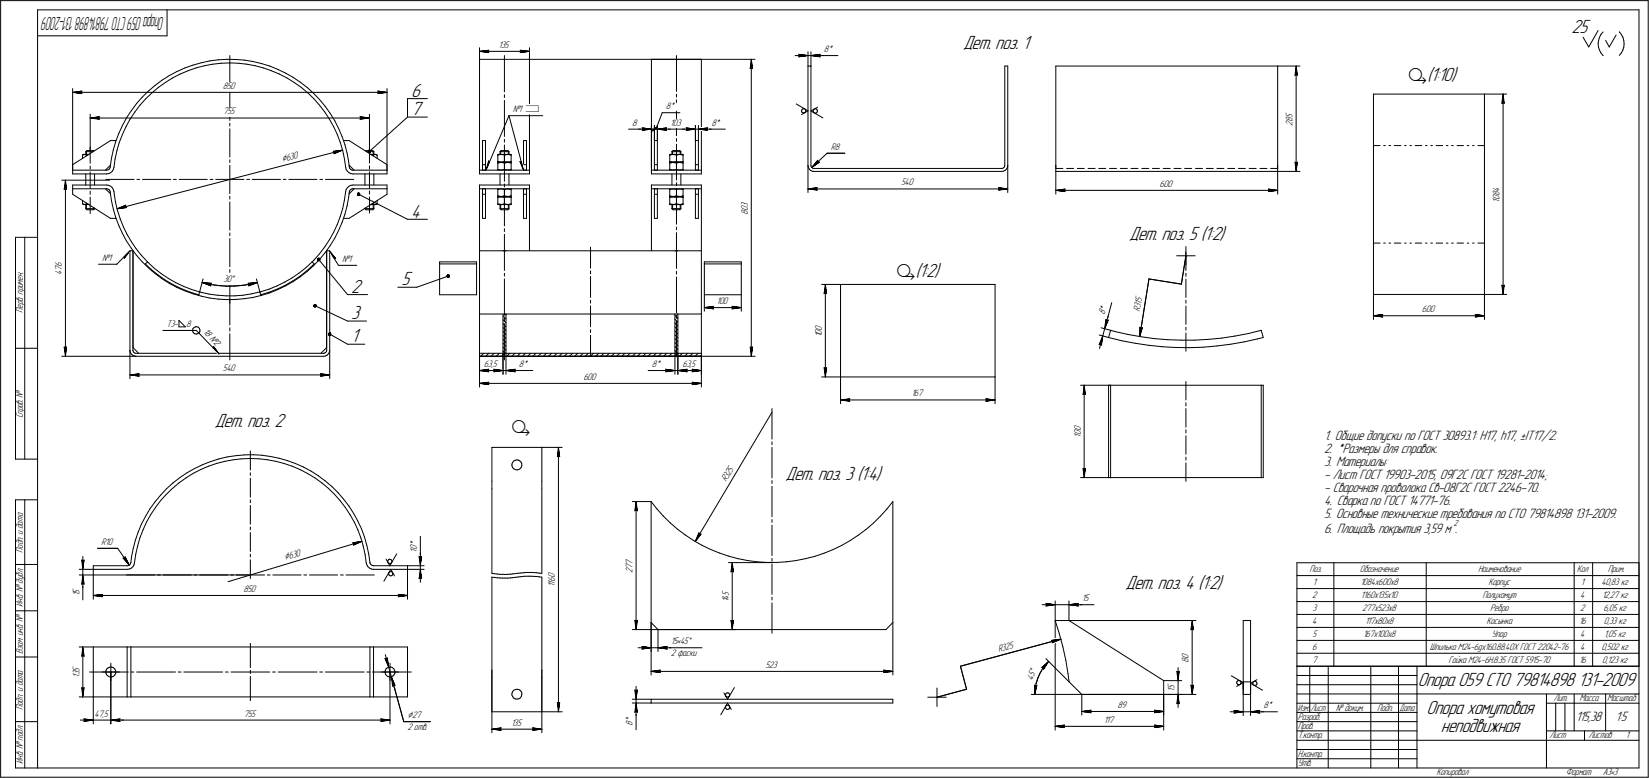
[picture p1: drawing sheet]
<svg xmlns="http://www.w3.org/2000/svg" width="892mm" height="421mm" viewBox="0 0 892 421" stroke-linecap="round" stroke-linejoin="round" font-family="sans-serif">
<defs><g id="words">
<g font-size="11.2">
<text x="762" y="44">ä(1:10)</text>
<text x="485" y="150">ä(1:2)</text>
<text x="277" y="234">ä</text>
</g>
<g font-size="10.9">
<text x="850" y="18">25</text>
<text x="521" y="26">Дет. поз. 1</text>
<text x="222" y="52">6</text>
<text x="222" y="62">7</text>
<text x="222" y="118">4</text>
<text x="611" y="130">Дет. поз. 5 (1:2)</text>
<text x="217" y="154">5</text>
<text x="190" y="158">2</text>
<text x="190" y="173">3</text>
<text x="190" y="185">1</text>
<text x="116" y="231">Дет. поз. 2</text>
<text x="425" y="260">Дет. поз. 3 (1:4)</text>
<text x="609" y="319">Дет. поз. 4 (1:2)</text>
<text x="767" y="371">Опора 059 СТО 79814898</text>
<text x="854" y="371">131-2009</text>
<text x="771" y="386">Опора хомутовая</text>
<text x="779" y="396">неподвижная</text>
</g>
<text font-size="10.5" x="89" y="9" transform="rotate(180 89 9)">Опора059СТО79814898131-2009</text>
<g font-size="7.8">
<text x="716" y="238">1. Общие допуски по ГОСТ 30893.1: H17, h17, ±IT17/2.</text>
<text x="716" y="245">2. *Размеры для справок.</text>
<text x="716" y="252">3. Материалы:</text>
<text x="716" y="259">- Лист ГОСТ 19903-2015, 09Г2С ГОСТ 19281-2014;</text>
<text x="716" y="266">- Сварочная проволока Св-08Г2С ГОСТ 2246-70.</text>
<text x="716" y="273">4. Сварка по ГОСТ 14771-76.</text>
<text x="716" y="280">5. Основные технические требования по СТО 79814898</text>
<text x="851" y="280">131-2009.</text>
<text x="716" y="288">6. Площадь покрытия 3,59 м .</text>
<text x="852" y="390">115,38</text>
<text x="874" y="390">1:5</text>
</g>
<g font-size="5.9">
<text x="153" y="87" transform="rotate(-15 153 87)">Ç630</text>
<text x="125" y="153">Å</text>
<text x="154" y="303" transform="rotate(-17 154 303)">Ç630</text>
<text x="220" y="388">Ç27</text>
</g>
<g font-size="5.4">
<text x="270" y="26">135</text>
<text x="446" y="28">8*</text>
<text x="121" y="48">850</text>
<text x="360" y="59">8*</text>
<text x="121" y="62">75</text>
<text x="125" y="62">5</text>
<text x="277" y="60">№1 ì</text>
<text x="699" y="66" transform="rotate(-90 699 66)">8</text>
<text x="699" y="64" transform="rotate(-90 699 64)">5</text>
<text x="342" y="68">8</text>
<text x="363" y="68">10</text>
<text x="366" y="68">3</text>
<text x="385" y="68">8*</text>
<text x="699" y="68" transform="rotate(-90 699 68)">2</text>
<text x="449" y="81">R8</text>
<text x="487" y="100">540</text>
<text x="627" y="101">600</text>
<text x="811" y="106" transform="rotate(-90 811 106)">8</text>
<text x="811" y="104" transform="rotate(-90 811 104)">4</text>
<text x="404" y="114" transform="rotate(-90 404 114)">0</text>
<text x="404" y="112" transform="rotate(-90 404 112)">3</text>
<text x="811" y="110" transform="rotate(-90 811 110)">1</text>
<text x="811" y="108" transform="rotate(-90 811 108)">0</text>
<text x="404" y="116" transform="rotate(-90 404 116)">8</text>
<text x="55" y="141">№1</text>
<text x="185" y="142">№1</text>
<text x="33" y="149" transform="rotate(-90 33 149)">4</text>
<text x="33" y="147" transform="rotate(-90 33 147)">7</text>
<text x="33" y="145" transform="rotate(-90 33 145)">6</text>
<text x="121" y="153">30</text>
<text x="387" y="164">100</text>
<text x="12" y="169" transform="rotate(-90 12 169)">Перв. примен.</text>
<text x="597" y="171" transform="rotate(-75 597 171)">8*</text>
<text x="617" y="169" transform="rotate(-81 617 169)">R315</text>
<text x="769" y="169">600</text>
<text x="90" y="177">Т3-</text>
<text x="101" y="177">8</text>
<text x="110" y="180" transform="rotate(46 110 180)">18 №2</text>
<text x="444" y="179" transform="rotate(-90 444 179)">0</text>
<text x="444" y="182" transform="rotate(-90 444 182)">1</text>
<text x="444" y="181" transform="rotate(-90 444 181)">0</text>
<text x="121" y="201">540</text>
<text x="262" y="199">63,5</text>
<text x="281" y="199">8*</text>
<text x="352" y="199">8*</text>
<text x="369" y="199">63,5</text>
<text x="315" y="205">600</text>
<text x="493" y="214">167</text>
<text x="12" y="226" transform="rotate(-90 12 226)">Справ. №</text>
<text x="584" y="233" transform="rotate(-90 584 233)">0</text>
<text x="584" y="237" transform="rotate(-90 584 237)">1</text>
<text x="584" y="235" transform="rotate(-90 584 235)">0</text>
<text x="393" y="261" transform="rotate(-59 393 261)">R325</text>
<text x="12" y="299" transform="rotate(-90 12 299)">Подп. и дата</text>
<text x="55" y="295">R10</text>
<text x="225" y="299" transform="rotate(-90 225 299)">1</text>
<text x="225" y="298" transform="rotate(-90 225 298)">0</text>
<text x="225" y="295" transform="rotate(-90 225 295)">*</text>
<text x="342" y="305" transform="rotate(-90 342 305)">7</text>
<text x="342" y="310" transform="rotate(-90 342 310)">2</text>
<text x="342" y="308" transform="rotate(-90 342 308)">7</text>
<text x="708" y="309">Поз.</text>
<text x="735" y="309">Обозначение</text>
<text x="799" y="309">Наименование</text>
<text x="853" y="309">Кол</text>
<text x="870" y="309">Прим.</text>
<text x="300" y="318" transform="rotate(-90 300 318)">1</text>
<text x="300" y="316" transform="rotate(-90 300 316)">1</text>
<text x="300" y="315" transform="rotate(-90 300 315)">6</text>
<text x="300" y="313" transform="rotate(-90 300 313)">0</text>
<text x="710" y="316">1</text>
<text x="736" y="316">1084х600х8</text>
<text x="805" y="316">Корпус</text>
<text x="855" y="316">1</text>
<text x="866" y="316">40,83 кг</text>
<text x="43" y="322" transform="rotate(-90 43 322)">1</text>
<text x="43" y="321" transform="rotate(-90 43 321)">5</text>
<text x="132" y="320">850</text>
<text x="394" y="322" transform="rotate(-90 394 322)">5</text>
<text x="710" y="323">2</text>
<text x="736" y="323">1160х135х10</text>
<text x="802" y="323">Полухомут</text>
<text x="855" y="323">4</text>
<text x="866" y="323">12,27 кг</text>
<text x="12" y="328" transform="rotate(-90 12 328)">Инв. № дубл.</text>
<text x="394" y="326" transform="rotate(-90 394 326)">1</text>
<text x="394" y="324" transform="rotate(-90 394 324)">4</text>
<text x="585" y="325">15</text>
<text x="710" y="330">3</text>
<text x="737" y="330">277х523х8</text>
<text x="806" y="330">Ребро</text>
<text x="855" y="330">2</text>
<text x="867" y="330">6,05 кг</text>
<text x="710" y="337">4</text>
<text x="738" y="337">117х80х8</text>
<text x="804" y="337">Косынка</text>
<text x="854" y="337">16</text>
<text x="867" y="337">0,33 кг</text>
<text x="710" y="344">5</text>
<text x="737" y="344">167х100х8</text>
<text x="807" y="344">Упор</text>
<text x="855" y="344">4</text>
<text x="868" y="344">1,05 кг</text>
<text x="12" y="354" transform="rotate(-90 12 354)">Взам. инв. №</text>
<text x="363" y="348">15•45Å</text>
<text x="540" y="353" transform="rotate(-15 540 353)">R325</text>
<text x="710" y="351">6</text>
<text x="773" y="351">Шпилька М24-6gx160.88.40Х ГОСТ 22042-76</text>
<text x="855" y="351">4</text>
<text x="866" y="351">0,502 кг</text>
<text x="363" y="355">2 фаски</text>
<text x="643" y="358" transform="rotate(-90 643 358)">8</text>
<text x="643" y="356" transform="rotate(-90 643 356)">0</text>
<text x="710" y="358">7</text>
<text x="783" y="358">Гайка М24-6H.8.35 ГОСТ 5915-70</text>
<text x="854" y="358">16</text>
<text x="867" y="358">0,123 кг</text>
<text x="43" y="365" transform="rotate(-90 43 365)">3</text>
<text x="43" y="363" transform="rotate(-90 43 363)">5</text>
<text x="414" y="361">523</text>
<text x="43" y="367" transform="rotate(-90 43 367)">1</text>
<text x="558" y="368" transform="rotate(-67 558 368)">45Å</text>
<text x="635" y="374" transform="rotate(-90 635 374)">1</text>
<text x="635" y="373" transform="rotate(-90 635 373)">5</text>
<text x="12" y="384" transform="rotate(-90 12 384)">Подп. и дата</text>
<text x="604" y="383">89</text>
<text x="683" y="383">8*</text>
<text x="840" y="379">Лит.</text>
<text x="854" y="379">Масса</text>
<text x="869" y="379">Масштаб</text>
<text x="51" y="388">47,5</text>
<text x="132" y="388">755</text>
<text x="702" y="389">Разраб.</text>
<text x="722" y="384">№ докум.</text>
<text x="745" y="384">Подп.</text>
<text x="220" y="395">2 отв.</text>
<text x="276" y="392">135</text>
<text x="342" y="393" transform="rotate(-90 342 393)">8</text>
<text x="342" y="391" transform="rotate(-90 342 391)">*</text>
<text x="597" y="391">117</text>
<text x="702" y="394">Пров.</text>
<text x="702" y="399">Т.контр.</text>
<text x="838" y="399">Лист</text>
<text x="859" y="399">Листов</text>
<text x="879" y="399">1</text>
<text x="12" y="413" transform="rotate(-90 12 413)">Инв. № подл.</text>
<text x="702" y="409">Н.контр.</text>
<text x="702" y="414">Утв.</text>
<text x="777" y="419">Копировал</text>
<text x="847" y="419">Формат</text>
<text x="867" y="419">A3•3</text>
</g>
<g font-size="5.3">
<text x="702" y="384">Изм.</text>
<text x="709" y="384">Лист</text>
<text x="757" y="384">Дата</text>
</g>
<text font-size="5.1" x="786" y="285">2</text>
</g></defs>
<g fill="none" stroke="#000" stroke-width=".54">
<path d="M0 0v420zM0 0h891zM20 5v410zM20 5h866zM20 19h70zM90 5v14zM864 17l-5 8zM866 19l-1 1zM867 17l-1 2zM874 19l-4 6zM876 17h.1M876 17l1 2z"/>
<path d="M877 19l1 1zM886 5v410zM891 0v420zM96 39l4-2zM100 37l4-2zM102 38l4-1zM104 35l5-1zM106 37l4-1zM109 34l4-1zM110 36l5-1zM113 33l5-1zM115 35l5-1z"/>
<path d="M118 32h5zM120 34h4zM123 32h5zM124 34h5zM124 30v15zM128 32l4 1zM129 34l4 1zM132 33h5zM133 35l5 1zM137 33l4 1zM138 36l4 1zM141 34l5 2z"/>
<path d="M142 37l5 1zM146 36l4 2zM147 38l4 2zM150 38l4 2zM154 40l4 2zM259 32h27zM259 32v58zM259 26v6zM259 28l5-1zM259 28h5zM259 28h27zM264 28h.1"/>
<path d="M264 27v1zM273 30v20zM281 28h5zM281 27l1 1zM281 27l5 1zM282 28h-1zM286 32v58zM286 32h122zM286 26v6zM352 32h27zM352 32v58zM366 30v19z"/>
<path d="M379 32v58zM406 37h.1M406 32l1 5zM406 37h1zM406 32v5zM406 32v161zM430 30h7zM432 29l5 1zM432 29v1zM432 31l5-1zM432 30v1zM437 36h2z"/>
<path d="M437 36v53zM437 28v8zM437 30h2zM439 36v53zM439 30h5zM439 28v8zM439 30l5 1zM439 30l5-1zM439 30h7zM443 30l1 1zM444 30h9zM444 29l-1 1z"/>
<path d="M543 36h2zM543 36v53zM545 36v53zM571 36v53zM571 36h120zM691 36v53zM691 36h12zM701 36l1 5zM701 36l-1 5zM701 36v57zM856 20l3 5zM864 24v1z"/>
<path d="M864 25l1 2zM865 22l-1 2zM865 27l1 2zM865 20v2zM866 29l1 1zM867 30h.1M868 22l2 3zM877 29l-1 1zM878 27l-1 2zM878 20v2zM878 25v2zM878 22v2z"/>
<path d="M878 24v1zM39 48v44zM39 50l5-1zM39 50l5 1zM39 50h170zM44 50v1zM44 49v1zM71 60l-3 4zM74 56l-3 4zM76 57l-3 4zM77 53l-3 3zM77 53l3-4z"/>
<path d="M79 54l3-4zM79 54l-3 3zM80 49l4-3zM82 50l4-3zM84 46l4-3zM86 47l3-2zM88 43l4-2zM89 45l4-3zM92 41l4-2zM93 42l4-2zM97 40l5-2zM124 47v1z"/>
<path d="M124 50v15zM151 40l4 2zM155 42l4 3zM158 42l4 2zM159 45l4 2zM162 44l4 3zM163 47l3 3zM166 47l4 3zM166 50l4 3zM170 50l3 4zM170 53l3 4zM173 54l3 3z"/>
<path d="M173 57l3 4zM176 57l3 4zM204 51l5-1zM204 49l1 1zM204 49l5 1zM205 50l-1 1zM209 48v44zM220 53v10zM220 53h11zM273 51v2zM273 54v20zM366 54v19z"/>
<path d="M366 51v1zM431 56l6 4zM434 59l-1 1zM434 59h1zM434 59h.1M435 59h.1M435 59h1zM436 59v1zM436 60h.1M440 60h.1M440 59h1zM440 59v1z"/>
<path d="M441 59h.1M441 59h1zM442 59v1zM442 60v1zM700 41l1-1zM701 40l1 1zM743 51v27zM743 51h60zM803 51v27zM803 51h12zM812 56l1-1zM813 51v5z"/>
<path d="M813 55v1zM813 51l-1 5zM813 51v108zM49 80v8zM49 62v19zM49 64l5-1zM49 64h5zM49 64h151zM53 64h1zM54 63l-1 1zM60 76h3zM63 77l-2 4z"/>
<path d="M64 72l-1 5zM65 77l-2 4zM66 68l-2 4zM66 73l-1 4zM68 68l-2 5zM68 64l-2 4zM70 64l-2 4zM73 61l-3 3zM124 67v1zM124 70v15zM176 61l2 3zM178 64l2 4z"/>
<path d="M179 61l2 4zM180 68l2 5zM181 65l2 5zM182 73l2 4zM183 70l2 4zM184 77l1 4zM185 74l2 4zM186 76h3zM187 78l1 5zM189 76l20 13zM195 64h5zM195 63v1z"/>
<path d="M195 63l5 1zM195 64h.1M200 80v8zM200 62v19zM220 63h11zM261 76h2zM261 76v13zM263 76v13zM273 75v2zM273 78v20zM275 63l-12 29zM275 63l8 29z"/>
<path d="M275 63h19zM283 76h2zM283 76v13zM285 76v13zM340 70h7zM345 70h7zM347 70h5zM347 69l5 1zM347 69l1 1zM348 70h-1zM352 70h2zM352 68v22z"/>
<path d="M353 71l2-2zM354 76h2zM354 76v13zM354 68v8zM354 70h2zM355 69l-2 2zM356 76v13zM356 68v8zM356 70h5zM356 70l5-1zM356 70h7zM356 70h20z"/>
<path d="M358 61l-3 9zM358 61h10zM360 70h1zM361 69l-1 1zM366 78v19zM366 75v1zM369 70h7zM371 70h5zM371 69l1 1zM371 69l5 1zM372 70h-1zM376 76h2z"/>
<path d="M376 76v13zM376 68v8zM376 70h2zM378 76v13zM378 70h5zM378 68v8zM378 70l5-1zM378 70h7zM382 70h1zM383 70h9zM383 69l-1 1zM433 62l4-2z"/>
<path d="M433 60l1 1zM434 61h.1M434 61h1zM435 61h.1M436 60l-1 1zM439 60l3-2zM439 60l6 4zM440 60v1zM440 61h1zM441 61h.1M441 61h1zM442 61h.1"/>
<path d="M743 80v50zM743 78v2zM743 79h3zM748 79h1zM751 79h1zM754 79h4zM760 79h.1M763 79h.1M765 79h4zM771 79h1zM774 79h1zM777 79h3z"/>
<path d="M782 79h1zM785 79h1zM788 79h3zM793 79h1zM796 79h1zM799 79h4zM803 80v50zM803 78v2zM33 97h26zM35 97l1 5zM35 97v5zM35 97v96z"/>
<path d="M39 92h19zM39 94h19zM39 92v2zM39 89v3zM39 89l21-13zM45 84v2zM45 84v-1zM45 84h.1M45 83h3zM45 84h1zM46 84h1zM46 94v6z"/>
<path d="M46 82v1zM46 82h4zM46 82l1-1zM47 82h.1M47 82v1zM47 84h.1M47 81h4zM47 84h1zM49 90v2zM49 93v9zM51 82h.1M51 94v6z"/>
<path d="M57 92l3-3zM57 97h16zM58 92h.1M58 94h1zM58 92l1-1zM59 94l1-1zM60 91h-1zM60 90v1zM60 93h1zM60 86v4zM61 81l-1 5zM61 92v1z"/>
<path d="M62 91l-1 1zM62 86v5zM63 81l-1 5zM74 97h2zM77 97h15zM94 97h1zM97 97h15zM114 97h1zM117 97h7zM124 97v8zM124 86v2zM124 89v8z"/>
<path d="M124 97h8zM133 97h2zM136 97h16zM153 97h2zM156 97h15zM173 97h1zM176 97h15zM180 82h1zM180 82l5-1zM181 83l4-2zM181 82v1zM185 81l1 5z"/>
<path d="M186 86l1 5zM187 91v1zM187 92l1 1zM188 83l1 4zM188 93h1zM189 87v3zM189 93l1 1zM189 89l3 3zM189 90v1zM189 91l1 1zM190 92h.1M190 94h1z"/>
<path d="M190 92h1zM191 92h18zM191 94h18zM197 94v6zM198 82h.1M198 81h2zM198 82h2zM200 90v1zM200 93v9zM200 82l20-19zM200 81h2zM200 82h2z"/>
<path d="M200 83h3zM201 84h.1M201 84h1zM202 81v1zM202 84h.1M202 82h.1M202 82v1zM202 84h1zM202 94v6zM203 84h.1M203 83l1 1zM203 84h1z"/>
<path d="M204 84v2zM209 92v2zM209 89v3zM259 92v2zM259 90v2zM259 92h27zM259 94h27zM261 92h2zM261 89h2zM261 89v3zM263 89v3zM264 87l-1 5z"/>
<path d="M264 87l1 1zM269 88v4zM269 88h.1M269 92h.1M269 92h1zM269 84v3zM269 84h.1M269 87l1 1zM269 88h7zM269 83h7zM269 88h2zM269 84h2z"/>
<path d="M270 92h1zM270 88h1zM270 94v6zM270 82v1zM270 82h5zM270 82l1-1zM271 88h1zM271 84h1zM271 82h.1M271 82v1zM271 81h4zM271 92h2z"/>
<path d="M271 88l2-1zM272 88h1zM272 84h1zM273 92h.1M273 87h.1M273 88v4zM273 88h.1M273 92h1zM273 84v3zM273 84h.1M273 87l1 1zM273 99v2z"/>
<path d="M273 88h1zM273 84h1zM274 92h1zM274 88h1zM274 88h2zM274 84h2zM275 81v1zM275 92h1zM275 82v1zM275 82h.1M275 88l1-1zM275 94v6z"/>
<path d="M276 88h.1M276 84h.1M276 92h.1M276 87h.1M276 88v4zM276 84v3zM281 87l2 5zM281 87l1 1zM283 92h2zM283 89h2zM283 89v3zM285 89v3z"/>
<path d="M286 90v2zM286 92v2zM352 92h27zM352 94h27zM352 92v2zM352 90v2zM354 92h2zM354 89h2zM354 89v3zM356 89v3zM362 84v3zM362 84h.1"/>
<path d="M362 88h.1M362 87l1 1zM362 88v4zM362 92h.1M362 92h1zM362 83h7zM362 88h7zM362 84h2zM362 88h2zM363 88h1zM363 92h1zM363 94v6z"/>
<path d="M363 82v1zM363 82h.1M363 82l1-1zM363 82h5zM364 84h1zM364 82h.1M364 82v1zM364 88h1zM364 81h4zM364 88l2-1zM364 92h2zM365 84h1z"/>
<path d="M365 88h1zM366 87h.1M366 92h.1M366 84v3zM366 84h.1M366 87l1 1zM366 88v4zM366 88h.1M366 92h1zM366 99v1zM366 84h1zM366 88h1z"/>
<path d="M367 88h1zM367 92h1zM367 84h1zM368 81v1zM368 82v1zM368 82h.1M368 88l1-1zM368 92h1zM368 94v6zM368 84h1zM368 88h1zM369 87h.1"/>
<path d="M369 92h.1M369 84h.1M369 88h.1M369 84v3zM369 88v4zM376 92h2zM376 89h2zM376 89v3zM378 89v3zM379 90v2zM379 92v2zM437 89v2z"/>
<path d="M437 89v15zM437 91h1zM438 91v1zM438 92l1 1zM439 90v1zM439 90h.1M439 91h1zM439 91l4-3zM439 91l8-8zM439 93h1zM440 91h.1M440 91h102z"/>
<path d="M440 93h102zM442 87l-3 4zM442 87v1zM442 88h1zM447 83h10zM542 91h.1M542 93h1zM542 91h1zM543 93l1-1zM543 90v1zM543 89v1zM544 92v-1z"/>
<path d="M545 90l-1 1zM545 89v1zM545 89v15zM571 91h4zM571 89v4zM571 89v2zM571 93h120zM571 93v12zM577 91h4zM583 91h3zM588 91h4zM594 91h4z"/>
<path d="M600 91h4zM606 91h4zM612 91h3zM617 91h4zM623 91h4zM629 91h4zM635 91h4zM641 91h3zM647 91h3zM652 91h4zM658 91h4zM664 91h4z"/>
<path d="M670 91h4zM676 91h3zM681 91h4zM687 91h4zM691 89v4zM691 89v2zM691 93v12zM691 93h12zM700 88l1 5zM700 88h1zM701 88h1zM702 88l-1 5z"/>
<path d="M35 102h.1M35 102h1zM39 102h19zM39 100h19zM39 100v2zM39 105l21 13zM39 102v3zM45 108v2zM45 110v1zM45 110h.1M45 110l1 1zM45 111h3z"/>
<path d="M46 111l1-1zM46 111v2zM46 113h5zM46 113h1zM47 111v2zM47 113h.1M47 110h.1M47 113h4zM47 110h1zM49 103v2zM49 107v8zM51 113h.1"/>
<path d="M51 112v1zM57 102l3 3zM58 100h1zM58 102h.1M58 102l1 1zM59 100l1 1zM59 103h1zM60 103v1zM60 104v5zM60 118h3zM60 101l1 1zM60 109l1 4z"/>
<path d="M61 102v1zM61 103l1 1zM61 113l2 5zM62 104v1zM62 105v4zM62 109l2 5zM63 118l1 4zM63 113l5-2zM63 113l5-1zM63 113l122-32zM64 114l1 4zM65 118l2 5z"/>
<path d="M68 112h.1M68 111v1zM124 109v15zM124 106v2zM184 117l-2 4zM185 113l-1 4zM186 118h3zM186 108l-1 5zM187 116l-2 4zM187 104l-1 4zM187 103v1zM188 111l-1 5z"/>
<path d="M188 102l1-1zM188 102l-1 1zM189 107l-1 4zM189 101l1-1zM189 118l20-13zM189 104v3zM189 103v1zM189 103l1-1zM190 102h.1M190 100h1zM190 102h1zM191 100h18z"/>
<path d="M191 102h18zM192 102l-3 3zM194 105l26 14zM197 113h.1M197 113h3zM197 113h1zM198 112v1zM198 113h.1M198 113h2zM200 103v2zM200 107v8zM200 113h2z"/>
<path d="M200 111h3zM201 110h.1M201 110h1zM202 113h.1M202 111v2zM202 110h.1M202 110l1 1zM203 111l1-1zM204 108v2zM204 110h.1M209 102v3zM209 100v2z"/>
<path d="M220 119h11zM259 102v2zM259 100v2zM259 104v32zM259 102h27zM259 100h27zM261 102v3zM261 102h2zM261 105v13zM261 118h2zM261 105h2zM263 105v13z"/>
<path d="M263 102v3zM269 107v3zM269 111h.1M269 110h1zM269 107h.1M269 103v3zM269 106h.1M269 106h1zM269 102h.1M269 103h.1M269 111h7zM269 106h7z"/>
<path d="M269 107h2zM269 102h2zM270 110l1 1zM270 106h1zM270 111v2zM270 113h5zM270 113h1zM271 107h1zM271 102h1zM271 113h.1M271 111v2zM271 113h4z"/>
<path d="M271 111l2-1zM271 106h2zM272 107h1zM272 102l1 1zM273 110h.1M273 106h.1M273 107v3zM273 110h1zM273 107h.1M273 103v3zM273 106h1zM273 102h.1"/>
<path d="M273 103v19zM273 107h1zM273 102h1zM274 110l1 1zM274 106h1zM274 107h2zM274 102h2zM275 111v2zM275 113h.1M275 111l1-1zM275 106h1zM276 107h.1"/>
<path d="M276 102v1zM276 110h.1M276 106h.1M276 111h.1M276 102h.1M276 107v3zM276 103v3zM283 102v3zM283 102h2zM283 105v13zM283 118h2zM283 105h2z"/>
<path d="M285 105v13zM285 102v3zM286 100v2zM286 104v32zM286 102v2zM352 102h27zM352 100h27zM352 102v2zM352 104v32zM352 100v2zM354 102v3zM354 102h2z"/>
<path d="M354 105v13zM354 118h2zM354 105h2zM356 105v13zM356 102v3zM362 103v3zM362 106h.1M362 106h1zM362 102h.1M362 103h.1M362 107v3zM362 111h.1"/>
<path d="M362 110h1zM362 107h.1M362 106h7zM362 111h7zM362 102h2zM362 107h2zM363 106h1zM363 110l1 1zM363 111v2zM363 113h.1M363 113h1zM363 113h5z"/>
<path d="M364 102h1zM364 113h.1M364 111v2zM364 107h1zM364 113h4zM364 106h2zM364 111l2-1zM365 102l1 1zM365 107h1zM366 106h.1M366 110h.1M366 103v3z"/>
<path d="M366 106h1zM366 102h.1M366 107v3zM366 110h1zM366 107h.1M366 102v19zM366 102h1zM366 107h1zM367 106h1zM367 110l1 1zM367 102h1zM367 107h1z"/>
<path d="M368 111v2zM368 113h.1M368 106h1zM368 111l1-1zM368 102l1 1zM368 107h1zM369 106h.1M369 110h.1M369 102h.1M369 111h.1M369 103v3zM369 107v3z"/>
<path d="M369 107h.1M376 102v3zM376 102h2zM376 105v13zM376 118h2zM376 105h2zM378 105v13zM378 102v3zM379 104v32zM379 100v2zM379 102v2zM437 102h5z"/>
<path d="M437 102l5 1zM437 102h108zM441 102l1 1zM442 102h-1zM540 103l5-1zM540 102h1zM540 102h5zM541 102l-1 1zM571 103l5-1zM571 103l5 1zM571 103h120zM575 103l1 1z"/>
<path d="M576 102l-1 1zM686 104l5-1zM686 102v1zM686 102l5 1zM686 103v1zM8 128v120zM8 128h12zM13 128v120zM64 122l2 4zM66 126l2 4zM67 123l2 4zM67 139v1z"/>
<path d="M68 130l3 4zM69 127l2 4zM70 136v53zM70 136h2zM70 136l-3 4zM70 136l-7 7zM71 134l3 4zM71 131l3 4zM72 136v53zM72 136v52zM74 135l3 3zM74 138l3 4z"/>
<path d="M77 138l3 4zM124 129v15zM124 126v2zM173 137l-3 4zM176 134l-3 3zM176 137l-3 3zM177 136v52zM177 136v53zM177 136h1zM178 130l-2 4zM178 136v53zM178 136l4 4z"/>
<path d="M178 136l5 8zM179 133l-3 4zM180 126l-2 4zM181 140h1zM181 129l-2 4zM182 121l-2 5zM183 125l-2 4zM185 120l-2 5zM259 136h120zM259 136v34zM272 136h2zM273 124v1z"/>
<path d="M273 127v19zM319 134v11zM365 136h2zM366 126v19zM366 123v1zM379 136v34zM636 138h10zM641 136v10zM641 138l-2 16zM641 133v10zM743 132v27zM743 130v2z"/>
<path d="M743 131h3zM748 131h1zM751 131h1zM754 131h4zM760 131h.1M763 131h.1M765 131h4zM771 131h1zM774 131h1zM777 131h3zM782 131h1zM785 131h1z"/>
<path d="M788 131h3zM793 131h1zM796 131h1zM799 131h4zM803 130v2zM803 132v27zM53 143h10zM77 142l3 3zM79 143l3 3zM79 143l1-1zM80 142h.1M80 142l4 3z"/>
<path d="M80 145l4 3zM82 146l4 3zM84 145l3 3zM84 148l4 3zM86 149l3 3zM87 148l4 3zM88 151l4 2zM89 152l5 2zM91 151l4 2zM92 153l4 2zM94 154l4 2zM95 153l4 2z"/>
<path d="M96 155l4 2zM98 156l4 2zM99 155l5 2zM100 157l4 2zM102 158l5 1zM104 157l4 1zM104 159l5 1zM107 159h1zM108 158h1zM108 158v1zM109 158l4 1zM109 153l5 1z"/>
<path d="M109 153h5zM109 153l5 2zM110 151l-2 7zM113 159l5 1zM114 154h4zM114 154v-1zM114 154v1zM118 160h4zM118 154l4 1zM122 155h5zM124 149v15zM124 146v1z"/>
<path d="M127 155l4-1zM131 154h5zM131 160l5-1zM134 153l1 1zM134 153h5zM134 155l5-2zM135 154l-1 1zM136 154l3-1zM136 159l5-1zM139 151l2 7zM141 158v1zM141 158h.1"/>
<path d="M141 159l4-1zM141 158l5-2zM141 160l5-2zM145 158l5-2zM146 156l4-1zM146 158l4-1zM150 156l4-2zM150 155l4-2zM150 157l4-2zM154 154l4-2zM154 153l4-3zM154 155l4-3z"/>
<path d="M158 150l4-2zM158 152l4-2zM162 148l3-3zM162 150l4-3zM165 145l4-3zM166 147l3-3zM166 147l4-3zM169 142l1 1zM169 144l1-1zM170 141l-1 1zM172 140l16 19zM173 140l-3 4z"/>
<path d="M183 144h10zM188 159h11zM215 155h10zM225 155l17-6zM238 143v16zM238 142v1zM238 142h20zM238 143h20zM238 159h20zM258 142v1zM258 143v16zM273 148v1z"/>
<path d="M273 151v20zM319 150v11zM319 146v2zM366 150v19zM366 147v1zM381 142v1zM381 143v16zM381 159h20zM381 143h20zM381 142h20zM381 159v9zM401 143v16z"/>
<path d="M401 142v1zM401 159v9zM444 154h11zM446 159v-1zM446 154l1 5zM446 158l1 1zM446 154v5zM446 154v50zM455 154h83zM455 154v50zM538 154v50zM621 151l-5 31z"/>
<path d="M621 151l18 3zM641 151v10zM641 148v1zM743 159h60zM743 159v14zM803 159h12zM803 159v14zM812 154l1 5zM812 154l1 1zM813 155v-1zM813 154v5zM88 179h18z"/>
<path d="M97 173v4zM97 173l3 4zM97 177h3zM104 179h.1M104 178h.1M104 179l1 1zM105 177h1zM105 177l-1 1zM106 177h1zM106 179l12 12zM107 177h.1M107 177l1 1z"/>
<path d="M108 178h.1M108 179v1zM108 178v1zM109 160l4 1zM113 161l5 1zM118 162h5zM122 160h5zM123 162h5zM124 177v2zM124 162v14zM127 160h4zM128 162h4z"/>
<path d="M132 162l5-1zM137 161l4-1zM170 165l18 9zM188 174h10zM259 170v19zM259 170h120zM272 179l2 2zM272 177l2 2zM272 175l2 2zM272 173l2 2zM272 171l2 1zM272 170v21z"/>
<path d="M273 172v2zM273 175v20zM273 170h1zM274 170v21zM319 178v2zM319 165v12zM319 162v2zM365 179l2 2zM365 177l2 1zM365 175l2 1zM365 173l2 1zM365 171l2 1z"/>
<path d="M365 170v21zM366 174v19zM366 171v1zM366 170h.1M367 170v21zM379 170v19zM381 166h5zM381 166l5 1zM381 166h20zM385 166l1 1zM386 166h-1zM396 167l5-1z"/>
<path d="M396 166h.1M396 166h5zM396 166v1zM595 177l6 2zM597 178l-1 4zM598 173h1zM598 173l-1 5zM599 173h.1M599 173l-2 5zM599 171l-2 7zM601 179l-1 4zM601 179h2z"/>
<path d="M601 164l-2 9zM603 179l7 2zM616 177v5zM616 177l1 1zM617 178l1-1zM618 177l-2 5zM641 177v2zM641 166v9zM641 162v2zM682 179l1 4zM743 171l5-1zM743 171h5z"/>
<path d="M743 171h60zM747 171h1zM748 170l-1 1zM798 171h5zM798 170v1zM798 170l5 1zM798 171h.1M8 188h12zM33 193h40zM35 188v5zM35 188h.1M35 188h1z"/>
<path d="M36 188l-1 5zM70 189v1zM70 189v16zM70 190l1 1zM71 191l1 1zM72 192l1 1zM72 190h.1M72 188l3 3zM72 190l1 1zM73 193h.1M73 191h.1M73 191h102z"/>
<path d="M73 193h102zM105 180v1zM105 181h1zM106 181l1-1zM107 180h1zM115 187l3 4zM115 187v1zM124 181v14zM174 191l3-3zM175 191h.1M175 193h1zM175 191h1z"/>
<path d="M176 193l1-1zM177 190l-1 1zM177 189v1zM178 191l-1 1zM178 190v1zM178 189v1zM178 189v16zM178 181l10 5zM188 186h9zM259 193h120zM259 189v2zM259 191v2z"/>
<path d="M259 191h120zM259 193v9zM259 193v16zM260 193l2-2zM263 193l1-2zM264 200h.1M267 200h5zM267 200h1zM267 191l-1 2zM268 193l2-2zM272 190l1 1zM272 188l2 1z"/>
<path d="M272 186l2 1zM272 184l2 1zM272 181l2 2zM272 191h2zM272 191v11zM273 191l-2 2zM274 191v11zM274 193l2-2zM278 191l-1 2zM279 200h-1zM280 193l1-2zM284 191l-1 2z"/>
<path d="M285 193l2-2zM290 191l-2 2zM293 191l-2 2zM294 193l1-2zM298 191l-1 2zM300 193l1-2zM304 191l-2 2zM307 191l-2 2zM310 191l-2 2zM311 193l1-2zM315 191l-1 2zM316 193h92z"/>
<path d="M316 193l2-2zM319 181v12zM321 191l-2 2zM322 193l2-2zM325 193l2-2zM329 191l-1 2zM331 193l1-2zM335 191l-1 2zM336 193l2-2zM341 191l-2 2zM342 193l2-2zM345 193l1-2z"/>
<path d="M348 193l1-2zM350 193l2-2zM355 191l-2 2zM356 193l2-2zM359 193l2-2zM360 200h5zM360 200h1zM362 193l1-2zM365 190l2 1zM365 187l2 2zM365 185l2 2zM365 183l2 2z"/>
<path d="M365 181l2 2zM365 191h2zM365 191v11zM366 191l-1 2zM367 191v11zM367 193l2-2zM370 193l2-2zM372 200h-1zM373 193l2-2zM374 200h1zM374 200h5zM378 191l-2 2z"/>
<path d="M379 192v1zM379 189v2zM379 191v2zM379 193v9zM379 193v16zM406 188v5zM406 188h.1M406 188h1zM407 188l-1 5zM446 199v5zM446 199h.1M446 199h1z"/>
<path d="M447 199l-1 5zM594 181l6 2zM594 186h1zM595 186l1 1zM596 182l-2 4zM596 182v5zM596 182l-1 6zM600 183l7 1zM607 184l7 2zM610 181l7 1zM614 186l7 1zM617 182l7 1z"/>
<path d="M621 187l8 1zM624 183l7 1zM629 188h7zM631 184h8zM636 188h7zM639 184h7zM641 180v10zM643 188h8zM646 184h7zM651 188l7-1zM653 184l8-1zM658 187l8-1z"/>
<path d="M661 183l7-1zM666 186l7-1zM668 182l7-2zM673 185l7-2zM675 180l7-1zM680 183h3zM70 203l5-1zM70 203h5zM70 203h108zM75 203h.1M75 202v1zM173 203h5z"/>
<path d="M173 202l1 1zM173 202l5 1zM174 203h-1zM259 200h5zM259 200l5 1zM259 200h13zM259 207h5zM259 207l5 1zM259 207h120zM264 200v1zM264 207v1zM264 207h.1"/>
<path d="M265 200h7zM267 201l5-1zM268 200l-1 1zM272 200h2zM274 200h5zM274 200l5 1zM274 200h7zM278 200l1 1zM279 200h9zM351 200h9zM358 200h7zM360 201l5-1z"/>
<path d="M361 200l-1 1zM365 200h2zM367 200l5 1zM367 200h5zM367 200h7zM367 200h12zM371 200l1 1zM374 201l5-1zM374 208l5-1zM374 207h1zM374 207h5zM375 200l-1 1z"/>
<path d="M375 207l-1 1zM444 204h11zM455 204h83zM455 204v14zM455 216h5zM455 216l5 1zM455 216h83zM459 216l1 1zM460 216h-1zM533 217l5-1zM533 216h1zM533 216h5z"/>
<path d="M534 216l-1 1zM538 204v14zM584 208h17zM586 213h.1M586 208l1 5zM586 213h1zM586 208v5zM586 208v50zM600 208h1zM600 208v50zM601 208h81zM601 208v50z"/>
<path d="M641 206v10zM641 218v2zM682 208h1zM682 208v50zM683 208v50zM417 239v2zM417 221v16zM417 223l-41 70zM641 221v10zM641 232v2zM641 236v10zM8 248h12z"/>
<path d="M97 258l4-2zM101 258l3-2zM101 256l4-3zM104 256l5-2zM105 253l4-2zM109 254l4-2zM109 251l5-1zM113 252l4-1zM114 250l4-2zM117 251l5-1zM118 248l5-1zM122 250l4-1z"/>
<path d="M123 247l5-1zM126 249l5-1zM128 246h4zM131 248h4zM132 246h5zM135 244v10zM135 256v1zM135 259v10zM135 248h5zM137 246h5zM140 248l5 1zM142 246l4 1z"/>
<path d="M145 249l4 1zM146 247l5 1zM149 250l5 1zM151 248l4 1zM154 251l4 1zM155 249l5 2zM158 252l4 2zM160 251l4 2zM162 254l4 2zM164 253l4 2zM166 256l4 2zM168 255l4 2z"/>
<path d="M170 258l4 3zM172 257l4 3zM266 242v18zM266 242h27zM277 251v1zM277 252v1zM277 250v1zM277 253l1 1zM278 249h1zM278 249l-1 1zM278 254h1zM279 249h1z"/>
<path d="M279 254h1zM280 249h.1M280 254h1zM280 249h1zM281 254v-1zM281 249l1 1zM282 250v1zM282 253h-1zM282 252v1zM282 251v1zM293 242v18zM293 242h11z"/>
<path d="M301 247l1-1zM302 242l1 5zM302 246l1 1zM302 242l-1 5zM302 242v143zM417 260v2zM417 242v16zM584 258h17zM586 253v5zM586 253v1zM586 254l1-1zM587 253l-1 5z"/>
<path d="M600 258h1zM601 258h81zM641 247v2zM641 250v10zM682 258h1zM8 270v145zM8 270h12zM13 270v145zM79 279l-2 4zM81 275l-2 4zM82 278l-3 4zM84 271l-3 4z"/>
<path d="M84 274l-2 4zM87 268l-3 3zM87 271l-3 3zM90 267l-3 4zM90 267l3-3zM90 264l4-3zM90 264l-3 4zM93 264l4-3zM94 261l3-3zM97 261l4-3zM135 278v6zM135 270v2z"/>
<path d="M135 273v5zM174 261l4 3zM176 260l3 3zM178 264l3 3zM179 263l4 3zM181 267l3 4zM183 266l3 4zM184 271l3 3zM186 270l3 4zM187 274l2 4zM189 274l2 4zM189 278l3 4z"/>
<path d="M191 278l2 4zM266 260v4zM266 264v46zM293 264v46zM293 260v4zM342 271h10zM343 276h1zM344 271l1 5zM344 276h1zM344 271l-1 5zM344 271v70zM352 271l3 4z"/>
<path d="M352 271v66zM355 275l4 4zM359 279l3 4zM417 263v16zM476 279l-4 4zM480 275l-4 4zM483 271l-3 4zM483 271v66zM53 297h11zM64 297l6 9zM72 297l-1 4zM73 292l-1 5z"/>
<path d="M73 300v4zM74 295l-1 5zM75 288l-2 4zM76 291l-2 4zM77 283l-2 5zM77 287l-1 4zM79 282l-2 5zM135 300v1zM135 288v10zM135 285v2zM191 294h.1M191 294l5-1z"/>
<path d="M191 295l5-2zM191 294v1zM192 282l2 5zM193 282l2 4zM194 287l1 4zM195 291l1 4zM195 286l2 4zM196 295l1 5zM197 290l1 5zM197 300l1 4zM198 295l1 5zM199 300l1 4z"/>
<path d="M215 300l-4 6zM227 290v11zM227 299v7zM362 283l4 3zM366 286l5 3zM371 289l4 3zM375 292l5 3zM378 288l-2 5zM378 288v1zM378 289h1zM379 289l-3 4zM380 295l4 2z"/>
<path d="M384 297l5 2zM389 299l5 2zM417 284v16zM417 281v2zM446 299l5-2zM451 297l4-2zM455 295l5-3zM460 292l4-3zM464 289l4-3zM468 286l4-3zM8 305h12zM43 308h7z"/>
<path d="M43 311h92zM44 303h1zM44 303l1 5zM44 316l1-1zM45 311v5zM45 316v8zM45 303h.1M45 301v7zM45 311l-1 5zM45 315v1zM45 311v7zM45 308v3z"/>
<path d="M45 303v5zM50 306v2zM50 308h19zM50 306h19zM50 308v16zM67 302l3 4zM67 302h.1M68 301l-1 1zM68 301l2 5zM68 311h16zM69 306h.1M69 308h1z"/>
<path d="M69 306h1zM70 308l1-1zM71 305l-1 1zM71 304v1zM71 307l1-1zM71 301v3zM72 306h.1M73 304l-1 2zM85 311h2zM88 311h15zM105 311h2zM108 311h15z"/>
<path d="M123 315l73-22zM125 311h1zM128 311h7zM135 303v10zM135 311h8zM145 311h1zM148 311h15zM164 311h2zM167 311h16zM184 311h2zM187 311h15zM198 304v1z"/>
<path d="M198 305l1 1zM199 306l1 1zM200 307l1 1zM200 304v1zM200 305h1zM201 305v1zM201 308h1zM201 306h1zM202 306h18zM202 308h18zM209 302l2 4zM210 304h.1"/>
<path d="M210 303v1zM210 304v1zM210 303l1-1zM210 303h.1M210 310v1zM210 310h.1M210 311h1zM210 305h1zM211 309h.1M211 309l-1 1zM211 302v1zM211 311h.1"/>
<path d="M211 305h1zM211 309h1zM211 303h1zM211 308l2 3zM211 308l-3 6zM211 311h1zM212 309v1zM212 303v1zM212 304v1zM212 304h.1M212 310h1zM212 311h.1"/>
<path d="M213 310l-1 1zM220 306v2zM220 308v16zM220 306h9zM220 308h9zM227 301h.1M227 301v5zM227 313v-1zM227 301h1zM227 308v5zM227 312l1 1zM227 308l1 5z"/>
<path d="M227 308v7zM227 306v2zM228 301l-1 5zM266 312v50zM266 312h1zM266 310h1zM267 312l2 1zM267 310h2zM269 313h1zM269 310l1 1zM270 313h2zM270 311h2z"/>
<path d="M272 313h1zM272 311h1zM273 313h2zM273 311h2zM275 313h1zM275 311h1zM276 313l1-1zM276 311l1-1zM277 312h2zM277 310h2zM279 312h1zM279 310h1z"/>
<path d="M280 312h2zM280 310h2zM282 312h1zM282 310h1zM283 312h1zM283 310h1zM284 312h2zM284 310h2zM286 312h1zM286 310h1zM287 312h2zM287 310h2z"/>
<path d="M289 312h1zM289 310h1zM290 312h2zM290 310h2zM292 312h1zM292 310h1zM293 312v50zM394 304h5zM394 301l5 1zM395 309h1zM396 304l1 5zM396 309h1z"/>
<path d="M396 304l-1 5zM396 304v37zM399 304h18zM399 302l5 1zM404 303l6 1zM410 304h5zM415 304h5zM417 305v16zM417 302v2zM420 304h5zM425 304l5-1zM430 303l6-1z"/>
<path d="M436 302l5-1zM441 301l5-2zM701 304h185zM701 311h185zM701 304v56zM701 318h20zM721 304v56zM721 318h50zM771 304v56zM771 318h80zM851 304v56zM851 318h10z"/>
<path d="M861 304v56zM861 318h25zM886 304v56zM8 330h12zM50 322l5-1zM50 322l5 1zM50 322h170zM55 322v1zM55 321v1zM215 323l5-1zM215 321l1 1zM215 321l5 1z"/>
<path d="M216 322l-1 1zM343 336l1 5zM343 336h1zM344 336h1zM345 336l-1 5zM352 337l4 4zM352 337v28zM352 337v15zM395 336l1 5zM395 336h1zM396 336h1zM397 336l-1 5z"/>
<path d="M417 326v16zM417 323v2zM483 337l-4 4zM483 337v28zM564 327h7zM566 326l5 1zM566 326v1zM566 328l5-1zM566 327v1zM571 336h7zM571 336l2 7zM571 336v59z"/>
<path d="M571 325v11zM571 327h7zM578 336l51 32zM578 336h69zM578 325v11zM578 327h5zM578 327l5 1zM578 327l5-1zM578 327h7zM583 327v1zM583 327h9zM583 326v1z"/>
<path d="M645 336v5zM645 336l-1 5zM645 336v40zM672 336h4zM672 336v33zM676 336v33zM701 325h20zM701 332h20zM701 339h20zM721 325h50zM721 332h50zM721 339h50z"/>
<path d="M771 325h80zM771 332h80zM771 339h80zM851 325h10zM851 332h10zM851 339h10zM861 325h25zM861 332h25zM861 339h25zM8 355h12zM43 350h7zM44 355l1-1z"/>
<path d="M45 350v5zM45 354v1zM45 350l-1 5zM45 350v27zM50 350h19zM50 350v27zM60 359v4zM69 350h2zM69 350v27zM71 350h129zM71 350v27zM135 348v13z"/>
<path d="M200 350h2zM200 350v27zM202 350h18zM202 350v27zM208 356l1 1zM208 356l2 5zM208 354l2 7zM209 356l1 5zM209 356v1zM211 359v4zM220 350v27zM342 341h14z"/>
<path d="M345 350h7zM347 350h5zM347 350h1zM347 351l5-1zM348 350l-1 1zM352 350h4zM356 341h123zM356 341h42zM356 350h5zM356 341v11zM356 350l5 1zM356 350h7z"/>
<path d="M360 350l1 1zM361 350h19zM361 350h-1zM565 359l-1 3zM566 356l12 13zM567 358l-2 1zM567 358l-3 4zM569 346v1zM569 346h5zM569 348l5-2zM569 347v1zM573 343l2 7z"/>
<path d="M575 350l1 7zM576 357l2 7zM644 341l1-1zM645 340v1zM701 346h20zM701 353h20zM721 346h50zM721 353h50zM771 346h80zM771 353h80zM851 346h10zM851 353h10z"/>
<path d="M861 346h25zM861 353h25zM43 377h7zM44 372l1 5zM44 372h1zM45 372h.1M45 372v5zM48 363h21zM50 377h19zM50 377v14zM55 363h5zM57 364h.1"/>
<path d="M57 363v1zM57 364l1 1zM58 362l1-1zM58 362l-1 1zM58 365l1 1zM59 361h.1M59 366h1zM59 361h1zM60 366h1zM60 363h5zM60 363v5zM60 363v28z"/>
<path d="M60 361h1zM61 366h.1M61 361l1 1zM61 366l1-1zM62 362v1zM62 363h1zM63 364l-1 1zM63 363v1zM69 377h2zM71 377h129zM71 363h1zM74 363h21z"/>
<path d="M96 363h2zM99 363h21zM122 363h1zM125 363h21zM135 363v1zM135 366v13zM147 363h2zM150 363h21zM173 363h1zM176 363h21zM198 363h2zM200 377h2z"/>
<path d="M201 363h21zM202 377h18zM206 363h5zM208 364h.1M208 363v1zM208 364l1 1zM209 362v-1zM209 362l-1 1zM209 365l1 1zM209 361h1zM210 366h1zM210 361l2 5z"/>
<path d="M210 361h1zM211 366h1zM211 363h5zM211 363v5zM211 363v28zM211 361h1zM212 366h.1M212 366l6 24zM212 366v5zM212 366l2 5zM212 366l2 7zM212 361l1 1z"/>
<path d="M212 366l1-1zM213 370l-1 1zM213 370l1 1zM213 362v1zM213 363h1zM214 364l-1 1zM214 363v1zM266 362v5zM266 367v18zM266 362v34zM277 375v1zM277 376v1z"/>
<path d="M277 374v1zM277 377l1 1zM278 373h1zM278 373l-1 1zM278 378h1zM279 373h1zM279 378h1zM280 373h.1M280 378h1zM280 373h1zM281 378v-1zM281 373l1 1z"/>
<path d="M282 374v1zM282 377h-1zM282 376v1zM282 375v1zM293 362v5zM293 367v18zM293 362v34zM301 380l1 5zM301 380h1zM303 380l-1 5zM342 378h10zM343 373l1 1z"/>
<path d="M343 373l1 5zM344 374l1-1zM344 371v7zM344 378v2zM345 373l-1 5zM352 363l5-1zM352 363l5 1zM352 363h131zM352 378v2zM352 378h131zM357 363v1zM357 362v1z"/>
<path d="M391 375l2 3zM392 376l1 1zM392 375v1zM393 377h.1M393 375h.1M393 375h-1zM393 377h1zM393 375h1zM394 377h.1M394 375h.1M394 375l1 1zM395 376l-1 1z"/>
<path d="M395 376h.1M397 372l-4 6zM478 364l5-1zM478 362v1zM478 362l5 1zM478 363v1zM483 378v2zM502 377h10zM507 377l16-4zM507 372v10zM519 360l55-14zM519 360l4 13z"/>
<path d="M558 376h71zM559 371l1 5zM559 371h1zM560 373v3zM560 371h1zM560 370v3zM561 371l-1 5zM561 367l-1 3zM562 364l-1 3zM563 361h1zM563 361l4-3zM564 362l-2 2z"/>
<path d="M564 361v1zM578 364v5zM578 369l7 7zM585 376h44zM585 376v11zM629 368v8zM629 376v19zM629 376h18zM629 376h10zM629 368h10zM629 376v11zM636 363l1 1z"/>
<path d="M636 363l1 5zM637 376l-1 5zM637 376l1 5zM637 376v7zM637 364l1-1zM637 361v7zM637 368v8zM638 363l-1 5zM644 371l1 5zM644 371h1zM645 371h.1M645 371v5z"/>
<path d="M666 366l6 3zM669 371l3-2zM669 369v1zM669 369h.1M669 370h.1M669 368h1zM669 368v1zM669 370h1zM670 368h.1M670 370h1zM670 368h1zM671 368v1z"/>
<path d="M671 370h.1M671 369v1zM672 376h4zM672 369h4zM672 369v7zM672 369v18zM672 369v4zM676 369v7zM676 369v18zM676 369v4zM676 370l4-2zM676 370l7 3z"/>
<path d="M678 370h.1M678 369v1zM678 370v1zM678 369l1-1zM678 369h.1M678 371h1zM679 368v1zM679 371h.1M679 369h1zM679 371l1-1zM680 369v1zM680 370h.1"/>
<path d="M701 360h20zM701 360h185zM701 370h65zM701 375h65zM701 360v55zM701 365h65zM708 360v25zM718 360v55zM721 360h50zM741 360v55zM756 360v55zM766 360v55z"/>
<path d="M766 375h120zM771 360h80zM836 375v40zM851 360h10zM851 375v20zM861 360h25zM868 375v20zM8 390h12zM43 389h7zM45 389h5zM45 389h1zM45 390l5-1z"/>
<path d="M46 389l-1 1zM50 389h10zM60 389h5zM60 389l5 1zM60 389h151zM60 389h7zM64 389l1 1zM65 389h-1zM206 390l5-1zM206 389h.1M206 389h5zM206 389v1z"/>
<path d="M218 390h15zM266 385h27zM266 394h5zM266 394l5 1zM266 394h27zM271 394v1zM271 394h.1M288 395l5-1zM288 394h1zM288 394h5zM289 394l-1 1zM293 385h11z"/>
<path d="M302 380h1zM342 380h10zM343 385h1zM344 380v5zM344 385v10zM344 380l-1 5zM344 385h1zM344 380l1 5zM344 380v7zM352 380h131zM392 383h1zM392 382h.1"/>
<path d="M393 383v1zM393 382v-1zM393 382h-1zM393 384h1zM393 381l1 1zM393 380l2 4zM393 380l-3 7zM394 384h.1M394 382h.1M394 382h1zM395 383l-1 1zM395 382v1z"/>
<path d="M571 393l5-1zM571 393l5 1zM571 393h58zM575 393l1 1zM576 392l-1 1zM585 385l5-1zM585 385h5zM585 385h44zM590 385h.1M590 384v1zM624 394l5-1zM624 392l1 1z"/>
<path d="M624 392l5 1zM624 385h5zM624 384l1 1zM624 384l5 1zM625 393l-1 1zM625 385h-1zM636 381l1-1zM637 380l1 1zM665 385h7zM667 384l5 1zM667 384l1 1zM667 386l5-1z"/>
<path d="M668 385l-1 1zM672 385h4zM676 385h5zM676 385l5 1zM676 385l5-1zM676 385h7zM681 385v1zM681 385h10zM681 384v1zM701 390h65zM701 395h65zM701 380h65z"/>
<path d="M701 385h65zM836 380h15zM836 395h50zM841 380v15zM846 380v15zM851 380h35zM857 395v5zM8 415h12zM20 415h866zM701 400h65zM701 405h65zM701 410h65z"/>
<path d="M766 400h70zM836 400h50zM0 420h891z"/>
</g>
<g fill="#fff" stroke="#fff" stroke-width=".54">
<path d="M90 173h14zM90 173h14zM90 173h14zM90 174h14zM90 174h14zM90 174h14zM90 174h14zM90 174h14zM90 174h14zM90 174h14zM90 174h14zM90 174h14zM90 174h14zM90 174h14zM90 174h14zM90 175h14zM90 175h14zM90 175h14zM90 175h14zM90 175h14zM90 175h14zM90 175h14zM90 175h14zM90 175h14zM90 175h14zM90 175h14zM90 176h14zM90 176h14zM90 176h14zM90 176h14zM90 176h14zM90 176h14zM90 176h14zM90 176h14zM90 176h14zM90 176h14zM90 176h14zM90 176h14zM90 177h14zM90 177h14zM90 177h14zM90 177h14zM90 177h14zM90 177h14zM90 177h14zM90 177h14zM90 177h14zM90 177h14zM90 177h14zM90 177h14zM90 178h14zM90 178h14z"/>
<path d="M112 178h1zM112 178h1zM112 178h1zM111 178h2zM111 178h2zM111 178h2zM111 178h2zM111 178h2zM111 178h2zM111 178h2zM111 179h2zM111 179h2zM111 179h3zM111 179h3zM110 179h4zM110 179h4zM110 179h4zM110 179h4zM110 179h4zM110 179h4zM110 179h4zM110 179h4zM110 180h4zM110 180h4zM110 180h4zM110 180h5zM109 180h6zM109 180h6zM109 180h6zM109 180h6zM109 180h6zM109 180h6zM109 180h6zM109 181h6zM109 181h6zM109 181h6zM110 181h5zM110 181h6zM110 181h6zM110 181h6zM110 181h6zM110 181h6zM110 181h6zM110 181h6zM110 181h6zM110 182h6zM110 182h6zM110 182h6zM111 182h5zM111 182h6zM111 182h6zM111 182h6zM111 182h6zM111 182h6zM111 182h6zM111 182h6zM111 182h6zM111 183h6zM111 183h6zM111 183h6zM112 183h5zM112 183h6zM112 183h6zM112 183h6zM112 183h6zM112 183h6zM112 183h6zM112 183h6zM112 183h6zM112 184h6zM112 184h6zM112 184h6zM113 184h5zM113 184h5zM113 184h6zM113 184h6zM113 184h6zM113 184h6zM113 184h6zM113 184h6zM113 184h6zM113 185h6zM113 185h6zM113 185h6zM113 185h6zM114 185h5zM114 185h6zM114 185h6zM114 185h6zM114 185h6zM114 185h6zM114 185h6zM114 186h6zM114 186h6zM114 186h6zM114 186h6zM114 186h6zM115 186h5zM115 186h5zM115 186h5zM115 186h4zM115 186h4zM115 186h4zM115 186h4zM115 187h4zM115 187h4zM115 187h4zM115 187h4zM115 187h4zM115 187h4zM116 187h3zM116 187h3zM116 187h2zM116 187h2zM116 187h2zM116 187h2zM116 188h2zM116 188h2zM116 188h2zM116 188h2zM116 188h2zM117 188h1zM117 188h1zM117 188h1z"/>
<path d="M115 187h1zM115 187h1zM115 187h1zM115 187h1zM115 187h1zM115 187h1zM115 187h1zM115 188h1zM115 188h1zM114 188h2zM114 188h2zM114 188h2zM114 188h3zM114 188h3zM115 188h2zM115 188h2zM115 188h2zM115 188h2zM115 188h2zM115 189h2zM115 189h2zM115 189h2zM115 189h2zM115 189h2zM115 189h2zM115 189h2zM116 189h1zM116 189h2zM116 189h2zM116 189h2zM116 189h2zM116 190h2zM116 190h2zM116 190h2zM116 190h2zM116 190h2zM116 190h2zM117 190h1zM117 190h1zM117 190h1zM117 190h1zM117 190h1zM117 190h1zM117 191h1zM117 191h1zM117 191h1zM117 191h1zM117 191h1z"/>
<path d="M121 198h7zM121 198h7zM121 198h7zM121 198h7zM121 198h7zM121 198h7zM121 198h7zM121 198h7zM121 198h7zM121 198h7zM121 198h7zM121 199h7zM121 199h7zM121 199h7zM121 199h7zM121 199h7zM121 199h7zM121 199h7zM121 199h7zM121 199h7zM121 199h7zM121 199h7zM121 199h7zM121 200h7zM121 200h7zM121 200h7zM121 200h7zM121 200h7zM121 200h7zM121 200h7zM121 200h7zM121 200h7zM121 200h7zM121 200h7zM121 200h7zM121 201h7zM121 201h7zM121 201h7zM121 201h7zM121 201h7zM121 201h7zM121 201h7zM121 201h7zM121 201h7zM121 201h7zM121 201h7zM121 202h7zM121 202h7zM121 202h7zM121 202h7z"/>
<path d="M75 202h1zM75 202h1zM74 202h2zM73 202h3zM73 202h3zM72 202h4zM72 202h4zM72 202h4zM71 202h5zM71 202h5zM71 203h5zM71 203h5zM71 203h5zM70 203h6zM71 203h5zM71 203h5zM71 203h5zM71 203h5zM71 203h5zM71 203h5zM72 203h4zM72 203h4zM72 204h4zM73 204h3zM73 204h3zM74 204h2zM75 204h1zM75 204h1z"/>
<path d="M173 202h1zM173 202h2zM173 202h2zM173 202h3zM173 202h4zM173 202h4zM173 202h4zM173 202h4zM173 202h4zM173 203h5zM173 203h5zM173 203h5zM173 203h5zM173 203h5zM173 203h5zM173 203h5zM173 203h5zM173 203h4zM173 203h4zM173 203h4zM173 203h4zM173 204h4zM173 204h3zM173 204h2zM173 204h2zM173 204h1z"/>
<path d="M190 178h5zM190 179h5zM190 179h5zM190 179h5zM190 179h5zM190 179h5zM190 179h5zM190 179h5zM190 179h5zM190 179h5zM190 179h5zM190 179h5zM190 179h5zM190 180h5zM190 180h5zM190 180h5zM190 180h5zM190 180h5zM190 180h5zM190 180h5zM190 180h5zM190 180h5zM190 180h5zM190 180h5zM190 181h5zM190 181h5zM190 181h5zM190 181h5zM190 181h5zM190 181h5zM190 181h5zM190 181h5zM190 181h5zM190 181h5zM190 181h5zM190 181h5zM190 182h5zM190 182h5zM190 182h5zM190 182h5zM190 182h5zM190 182h5zM190 182h5zM190 182h5zM190 182h5zM190 182h5zM190 182h5zM190 182h5zM190 183h5zM190 183h5zM190 183h5zM190 183h5zM190 183h5zM190 183h5zM190 183h5zM190 183h5zM190 183h5zM190 183h5zM190 183h5zM190 183h5zM190 184h5zM190 184h5zM190 184h5zM190 184h5zM190 184h5zM190 184h5zM190 184h5zM190 184h5zM190 184h5zM190 184h5zM190 184h5zM190 184h5zM190 185h5zM190 185h5zM190 185h5zM190 185h5zM190 185h5zM190 185h5zM190 185h5zM190 185h5zM190 185h5zM190 185h5zM190 185h5zM190 186h5zM190 186h5zM190 186h5zM190 186h5zM190 186h5zM190 186h5zM190 186h5zM190 186h5zM190 186h5zM190 186h5zM190 186h5zM190 186h5zM190 187h5zM190 187h5zM190 187h5zM190 187h5zM190 187h5z"/>
<path d="M190 152h7zM190 152h7zM190 152h7zM190 152h7zM190 152h7zM190 152h7zM190 152h7zM190 152h7zM190 152h7zM190 152h7zM190 153h7zM190 153h7zM190 153h7zM190 153h7zM190 153h7zM190 153h7zM190 153h7zM190 153h7zM190 153h7zM190 153h7zM190 153h7zM190 154h7zM190 154h7zM190 154h7zM190 154h7zM190 154h7zM190 154h7zM190 154h7zM190 154h7zM190 154h7zM190 154h7zM190 154h7zM190 154h7zM190 155h7zM190 155h7zM190 155h7zM190 155h7zM190 155h7zM190 155h7zM190 155h7zM190 155h7zM190 155h7zM190 155h7zM190 155h7zM190 155h7zM190 156h7zM190 156h7zM190 156h7zM190 156h7zM190 156h7zM190 156h7zM190 156h7zM190 156h7zM190 156h7zM190 156h7zM190 156h7zM190 156h7zM190 157h7zM190 157h7zM190 157h7zM190 157h7zM190 157h7zM190 157h7zM190 157h7zM190 157h7zM190 157h7zM190 157h7zM190 157h7zM190 157h7zM190 158h7zM190 158h7zM190 158h7zM190 158h7zM190 158h7zM190 158h7zM190 158h7zM190 158h7zM190 158h7zM190 158h7zM190 158h7zM190 158h7zM190 159h7zM190 159h7zM190 159h7zM190 159h7zM190 159h7zM190 159h7zM190 159h7zM190 159h7zM190 159h7zM190 159h7zM190 159h7zM190 160h7zM190 160h7zM190 160h7zM190 160h7zM190 160h7zM190 160h7zM190 160h7zM190 160h7z"/>
<path d="M222 46h7zM222 46h7zM222 46h7zM222 46h7zM222 46h7zM222 46h7zM222 46h7zM222 46h7zM222 46h7zM222 46h7zM222 47h7zM222 47h7zM222 47h7zM222 47h7zM222 47h7zM222 47h7zM222 47h7zM222 47h7zM222 47h7zM222 47h7zM222 47h7zM222 47h7zM222 48h7zM222 48h7zM222 48h7zM222 48h7zM222 48h7zM222 48h7zM222 48h7zM222 48h7zM222 48h7zM222 48h7zM222 48h7zM222 49h7zM222 49h7zM222 49h7zM222 49h7zM222 49h7zM222 49h7zM222 49h7zM222 49h7zM222 49h7zM222 49h7zM222 49h7zM222 49h7zM222 50h7zM222 50h7zM222 50h7zM222 50h7zM222 50h7zM222 50h7zM222 50h7zM222 50h7zM222 50h7zM222 50h7zM222 50h7zM222 50h7zM222 51h7zM222 51h7zM222 51h7zM222 51h7zM222 51h7zM222 51h7zM222 51h7zM222 51h7zM222 51h7zM222 51h7zM222 51h7zM222 51h7zM222 52h7zM222 52h7zM222 52h7zM222 52h7zM222 52h7zM222 52h7zM222 52h7zM222 52h7zM222 52h7zM222 52h7zM222 52h7zM222 52h7zM222 53h7zM222 53h7zM222 53h7zM222 53h7zM222 53h7zM222 53h7zM222 53h7zM222 53h7zM222 53h7zM222 53h7zM222 53h7zM222 54h7zM222 54h7zM222 54h7zM222 54h7zM222 54h7zM222 54h7zM222 54h7zM222 54h7z"/>
<path d="M222 56h7zM222 56h7zM222 56h7zM222 56h7zM222 56h7zM222 56h7zM222 56h7zM222 56h7zM222 56h7zM222 56h7zM222 57h7zM222 57h7zM222 57h7zM222 57h7zM222 57h7zM222 57h7zM222 57h7zM222 57h7zM222 57h7zM222 57h7zM222 57h7zM222 57h7zM222 58h7zM222 58h7zM222 58h7zM222 58h7zM222 58h7zM222 58h7zM222 58h7zM222 58h7zM222 58h7zM222 58h7zM222 58h7zM222 59h7zM222 59h7zM222 59h7zM222 59h7zM222 59h7zM222 59h7zM222 59h7zM222 59h7zM222 59h7zM222 59h7zM222 59h7zM222 59h7zM222 60h7zM222 60h7zM222 60h7zM222 60h7zM222 60h7zM222 60h7zM222 60h7zM222 60h7zM222 60h7zM222 60h7zM222 60h7zM222 60h7zM222 61h7zM222 61h7zM222 61h7zM222 61h7zM222 61h7zM222 61h7zM222 61h7zM222 61h7zM222 61h7zM222 61h7zM222 61h7zM222 61h7zM222 62h7zM222 62h7zM222 62h7zM222 62h7zM222 62h7zM222 62h7zM222 62h7zM222 62h7zM222 62h7zM222 62h7zM222 62h7zM222 62h7zM222 63h7zM222 63h7zM222 63h7zM222 63h7zM222 63h7zM222 63h7zM222 63h7zM222 63h7zM222 63h7zM222 63h7zM222 63h7zM222 63h7zM222 64h7zM222 64h7zM222 64h7zM222 64h7zM222 64h7zM222 64h7zM222 64h7z"/>
<path d="M185 138h6zM185 138h6zM185 138h6zM185 139h6zM185 139h6zM185 139h6zM185 139h6zM185 139h6zM185 139h6zM185 139h6zM185 139h6zM185 139h6zM185 139h6zM185 139h6zM185 139h6zM185 140h6zM185 140h6zM185 140h6zM185 140h6zM185 140h6zM185 140h6zM185 140h6zM185 140h6zM185 140h6zM185 140h6zM185 140h6zM185 140h6zM185 141h6zM185 141h6zM185 141h6zM185 141h6zM185 141h6zM185 141h6zM185 141h6zM185 141h6zM185 141h6zM185 141h6zM185 141h6zM185 141h6zM185 142h6zM185 142h6zM185 142h6zM185 142h6zM185 142h6zM185 142h6zM185 142h6zM185 142h6zM185 142h6zM185 142h6zM185 142h6z"/>
<path d="M178 136h1zM178 136h1zM178 136h1zM178 136h1zM178 137h1zM178 137h1zM178 137h1zM178 137h2zM178 137h2zM178 137h2zM178 137h2zM178 137h2zM179 137h1zM179 137h1zM179 137h1zM179 137h1zM179 138h1zM179 138h1zM179 138h2zM179 138h2zM179 138h2zM179 138h2zM179 138h2zM179 138h2zM179 138h2zM179 138h2zM179 138h2zM179 139h2zM179 139h2zM179 139h2zM179 139h2zM180 139h1zM180 139h1zM180 139h2zM180 139h2zM180 139h2zM180 139h2zM180 139h2zM180 139h2zM180 140h2zM180 140h2zM180 140h2zM180 140h2zM180 140h2zM180 140h2zM180 140h2zM180 140h2zM180 140h2zM181 140h1z"/>
<path d="M55 138h6zM55 138h6zM55 138h6zM55 138h6zM55 138h6zM55 138h6zM55 138h6zM55 138h6zM55 138h6zM55 138h6zM55 139h6zM55 139h6zM55 139h6zM55 139h6zM55 139h6zM55 139h6zM55 139h6zM55 139h6zM55 139h6zM55 139h6zM55 139h6zM55 139h6zM55 140h6zM55 140h6zM55 140h6zM55 140h6zM55 140h6zM55 140h6zM55 140h6zM55 140h6zM55 140h6zM55 140h6zM55 140h6zM55 140h6zM55 141h6zM55 141h6zM55 141h6zM55 141h6zM55 141h6zM55 141h6zM55 141h6zM55 141h6zM55 141h6zM55 141h6zM55 141h6zM55 141h6zM55 142h6zM55 142h6zM55 142h6zM55 142h6z"/>
<path d="M69 136h1zM69 136h1zM69 136h1zM69 136h1zM69 136h1zM69 136h1zM69 137h1zM69 137h1zM69 137h1zM68 137h2zM68 137h2zM68 137h2zM68 137h2zM68 137h2zM68 137h2zM68 137h2zM68 137h2zM68 137h2zM68 138h2zM68 138h1zM68 138h1zM67 138h2zM67 138h2zM67 138h2zM67 138h2zM67 138h2zM67 138h2zM67 138h2zM67 138h2zM67 139h2zM67 139h2zM67 139h2zM67 139h2zM66 139h3zM66 139h2zM66 139h2zM66 139h2zM66 139h2zM66 139h2zM66 139h2zM66 139h2zM66 140h2zM66 140h2zM67 140h1zM67 140h1zM67 140h1zM67 140h1zM67 140h1zM67 140h1zM67 140h1z"/>
<path d="M190 166h6zM190 166h6zM190 166h6zM190 166h6zM190 166h6zM190 166h6zM190 167h6zM190 167h6zM190 167h6zM190 167h6zM190 167h6zM190 167h6zM190 167h6zM190 167h6zM190 167h6zM190 167h6zM190 167h6zM190 167h6zM190 168h6zM190 168h6zM190 168h6zM190 168h6zM190 168h6zM190 168h6zM190 168h6zM190 168h6zM190 168h6zM190 168h6zM190 168h6zM190 168h6zM190 169h6zM190 169h6zM190 169h6zM190 169h6zM190 169h6zM190 169h6zM190 169h6zM190 169h6zM190 169h6zM190 169h6zM190 169h6zM190 170h6zM190 170h6zM190 170h6zM190 170h6zM190 170h6zM190 170h6zM190 170h6zM190 170h6zM190 170h6zM190 170h6zM190 170h6zM190 170h6zM190 171h6zM190 171h6zM190 171h6zM190 171h6zM190 171h6zM190 171h6zM190 171h6zM190 171h6zM190 171h6zM190 171h6zM190 171h6zM190 171h6zM190 172h6zM190 172h6zM190 172h6zM190 172h6zM190 172h6zM190 172h6zM190 172h6zM190 172h6zM190 172h6zM190 172h6zM190 172h6zM190 172h6zM190 173h6zM190 173h6zM190 173h6zM190 173h6zM190 173h6zM190 173h6zM190 173h6zM190 173h6zM190 173h6zM190 173h6zM190 173h6zM190 173h6zM190 174h6zM190 174h6zM190 174h6zM190 174h6zM190 174h6zM190 174h6zM190 174h6zM190 174h6zM190 174h6zM190 174h6z"/>
<path d="M222 111h7zM222 111h7zM222 111h7zM222 111h7zM222 111h7zM222 111h7zM222 112h7zM222 112h7zM222 112h7zM222 112h7zM222 112h7zM222 112h7zM222 112h7zM222 112h7zM222 112h7zM222 112h7zM222 112h7zM222 112h7zM222 113h7zM222 113h7zM222 113h7zM222 113h7zM222 113h7zM222 113h7zM222 113h7zM222 113h7zM222 113h7zM222 113h7zM222 113h7zM222 113h7zM222 114h7zM222 114h7zM222 114h7zM222 114h7zM222 114h7zM222 114h7zM222 114h7zM222 114h7zM222 114h7zM222 114h7zM222 114h7zM222 114h7zM222 115h7zM222 115h7zM222 115h7zM222 115h7zM222 115h7zM222 115h7zM222 115h7zM222 115h7zM222 115h7zM222 115h7zM222 115h7zM222 115h7zM222 116h7zM222 116h7zM222 116h7zM222 116h7zM222 116h7zM222 116h7zM222 116h7zM222 116h7zM222 116h7zM222 116h7zM222 116h7zM222 117h7zM222 117h7zM222 117h7zM222 117h7zM222 117h7zM222 117h7zM222 117h7zM222 117h7zM222 117h7zM222 117h7zM222 117h7zM222 117h7zM222 118h7zM222 118h7zM222 118h7zM222 118h7zM222 118h7zM222 118h7zM222 118h7zM222 118h7zM222 118h7zM222 118h7zM222 118h7zM222 118h7zM222 119h7zM222 119h7zM222 119h7zM222 119h7zM222 119h7zM222 119h7zM222 119h7zM222 119h7zM222 119h7zM222 119h7zM222 119h7z"/>
<path d="M67 111h1zM67 111h1zM67 111h1zM67 111h2zM67 111h2zM66 111h3zM66 111h3zM66 111h3zM66 111h3zM66 112h3zM65 112h4zM65 112h4zM65 112h4zM65 112h4zM65 112h4zM65 112h4zM64 112h5zM64 112h5zM64 112h5zM64 112h5zM64 112h5zM64 113h5zM64 113h5zM64 113h5zM64 113h4zM63 113h5zM63 113h4zM64 113h2zM65 113h1z"/>
<path d="M183 81h1zM182 81h3zM181 81h4zM181 81h4zM180 81h5zM180 81h5zM180 82h5zM180 82h5zM180 82h5zM180 82h4zM180 82h4zM180 82h4zM180 82h4zM180 82h4zM180 82h4zM180 82h4zM180 82h4zM180 82h4zM180 83h3zM180 83h3zM180 83h3zM180 83h3zM180 83h3zM180 83h2zM180 83h2zM180 83h2zM180 83h2zM180 83h2zM180 83h1zM180 83h1zM180 84h1zM180 84h1z"/>
<path d="M160 81h1zM160 81h1zM160 82h1zM159 82h2zM159 82h2zM159 82h3zM158 82h4zM158 82h4zM158 82h4zM157 82h5zM157 82h5zM157 82h5zM156 82h6zM156 82h6zM156 83h6zM155 83h7zM155 83h7zM155 83h7zM154 83h8zM154 83h8zM154 83h8zM153 83h9zM153 83h9zM153 83h9zM152 83h10zM152 83h10zM152 84h10zM152 84h10zM152 84h10zM152 84h10zM152 84h10zM152 84h10zM152 84h10zM152 84h10zM152 84h10zM152 84h10zM152 84h10zM152 84h10zM152 85h10zM152 85h10zM152 85h10zM152 85h10zM152 85h10zM152 85h10zM152 85h10zM152 85h10zM152 85h10zM152 85h10zM152 85h10zM152 86h10zM152 86h10zM152 86h10zM152 86h10zM152 86h11zM152 86h11zM152 86h11zM152 86h11zM152 86h10zM152 86h10zM152 86h10zM152 86h9zM152 87h9zM153 87h8zM153 87h7zM153 87h7zM153 87h7zM153 87h6zM153 87h6zM153 87h6zM153 87h5zM153 87h5zM153 87h5zM153 87h4zM153 88h4zM153 88h4zM153 88h3zM153 88h3zM153 88h3zM153 88h2zM153 88h2zM153 88h2zM153 88h1zM153 88h1zM153 88h1z"/>
<path d="M121 59h7zM121 59h7zM121 59h7zM121 59h7zM121 59h7zM121 59h7zM121 59h7zM121 59h7zM121 59h7zM121 59h7zM121 59h7zM121 60h7zM121 60h7zM121 60h7zM121 60h7zM121 60h7zM121 60h7zM121 60h7zM121 60h7zM121 60h7zM121 60h7zM121 60h7zM121 60h7zM121 61h7zM121 61h7zM121 61h7zM121 61h7zM121 61h7zM121 61h7zM121 61h7zM121 61h7zM121 61h7zM121 61h7zM121 61h7zM121 61h7zM121 62h7zM121 62h7zM121 62h7zM121 62h7zM121 62h7zM121 62h7zM121 62h7zM121 62h7zM121 62h7zM121 62h7zM121 62h7zM121 62h7zM121 63h7zM121 63h7zM121 63h7z"/>
<path d="M194 63h1zM194 63h2zM194 63h2zM194 63h3zM194 63h3zM194 63h4zM194 63h4zM194 63h4zM194 63h5zM194 63h5zM194 63h5zM194 64h5zM194 64h5zM194 64h6zM194 64h6zM194 64h6zM194 64h5zM194 64h5zM194 64h5zM194 64h5zM194 64h4zM194 64h4zM194 65h4zM194 65h3zM194 65h3zM194 65h2zM194 65h2zM194 65h1z"/>
<path d="M53 63h1zM52 63h2zM52 63h2zM51 63h3zM51 63h3zM50 63h4zM50 63h4zM50 63h4zM50 63h4zM50 63h4zM49 64h5zM49 64h5zM49 64h5zM49 64h5zM49 64h5zM49 64h5zM49 64h5zM50 64h4zM50 64h4zM50 64h4zM50 64h4zM51 65h3zM51 65h3zM52 65h2zM52 65h2zM53 65h1z"/>
<path d="M121 45h7zM121 45h7zM121 45h7zM121 45h7zM121 45h7zM121 45h7zM121 45h7zM121 45h7zM121 45h7zM121 45h7zM121 46h7zM121 46h7zM121 46h7zM121 46h7zM121 46h7zM121 46h7zM121 46h7zM121 46h7zM121 46h7zM121 46h7zM121 46h7zM121 46h7zM121 47h7zM121 47h7zM121 47h7zM121 47h7zM121 47h7zM121 47h7zM121 47h7zM121 47h7zM121 47h7zM121 47h7zM121 47h7zM121 47h7zM121 48h7zM121 48h7zM121 48h7zM121 48h7zM121 48h7zM121 48h7zM121 48h7zM121 48h7zM121 48h7zM121 48h7zM121 48h7zM121 49h7zM121 49h7zM121 49h7zM121 49h7zM121 49h7z"/>
<path d="M204 49h1zM204 49h2zM204 49h2zM204 49h3zM204 49h4zM204 49h4zM204 49h4zM204 49h4zM204 50h4zM204 50h5zM204 50h5zM204 50h5zM204 50h5zM204 50h5zM204 50h5zM204 50h5zM204 50h5zM204 50h5zM204 50h4zM204 50h4zM204 51h4zM204 51h4zM204 51h4zM204 51h3zM204 51h2zM204 51h1zM204 51h1z"/>
<path d="M44 49h1zM44 49h1zM43 49h2zM42 49h3zM42 49h3zM41 49h4zM41 49h4zM41 49h4zM40 49h5zM40 50h5zM40 50h5zM40 50h5zM40 50h5zM40 50h5zM39 50h6zM40 50h5zM40 50h5zM40 50h5zM40 50h5zM40 50h5zM40 50h5zM41 51h4zM41 51h4zM41 51h4zM42 51h3zM43 51h2zM43 51h2zM44 51h1z"/>
<path d="M30 141h4zM30 141h4zM30 141h4zM30 141h4zM30 142h4zM30 142h4zM30 142h4zM30 142h4zM30 142h4zM30 142h4zM30 142h4zM30 142h4zM30 142h4zM30 142h4zM30 142h4zM30 142h4zM30 143h4zM30 143h4zM30 143h4zM30 143h4zM30 143h4zM30 143h4zM30 143h4zM30 143h4zM30 143h4zM30 143h4zM30 143h4zM30 144h4zM30 144h4zM30 144h4zM30 144h4zM30 144h4zM30 144h4zM30 144h4zM30 144h4zM30 144h4zM30 144h4zM30 144h4zM30 144h4zM30 145h4zM30 145h4zM30 145h4zM30 145h4zM30 145h4zM30 145h4zM30 145h4zM30 145h4zM30 145h4zM30 145h4zM30 145h4zM30 145h4zM30 146h4zM30 146h4zM30 146h4zM30 146h4zM30 146h4zM30 146h4zM30 146h4zM30 146h4zM30 146h4zM30 146h4zM30 146h4zM30 146h4zM30 147h4zM30 147h4zM30 147h4zM30 147h4zM30 147h4zM30 147h4zM30 147h4zM30 147h4zM30 147h4zM30 147h4zM30 147h4zM30 147h4zM30 148h4zM30 148h4zM30 148h4zM30 148h4zM30 148h4zM30 148h4zM30 148h4zM30 148h4zM30 148h4zM30 148h4zM30 148h4zM30 149h4zM30 149h4zM30 149h4zM30 149h4zM30 149h4z"/>
<path d="M34 187h3zM34 187h3zM34 187h3zM34 187h3zM34 188h3zM34 188h3zM34 188h3zM34 188h3zM34 188h2zM34 188h2zM34 188h2zM34 188h2zM34 188h2zM34 188h2zM34 188h2zM34 188h2zM34 189h2zM34 189h2zM34 189h2zM34 189h2zM34 189h2zM34 189h2zM34 189h2zM34 189h2zM34 189h2zM34 189h2zM34 189h2zM34 189h2zM34 190h2zM34 190h2zM35 190h1zM35 190h1zM35 190h1zM35 190h1zM35 190h1zM35 190h1zM35 190h1zM35 190h1zM35 190h1zM35 190h1zM35 191h1zM35 191h1zM35 191h1zM35 191h1zM35 191h1zM35 191h1zM35 191h1zM35 191h1zM35 191h1zM35 191h1zM35 191h1zM35 192h1zM35 192h1zM35 192h1zM35 192h1zM35 192h1zM35 192h1zM35 192h1zM35 192h1zM35 192h1z"/>
<path d="M35 98h1zM35 98h1zM35 98h1zM35 98h1zM35 98h1zM35 98h1zM35 98h1zM35 99h1zM35 99h1zM35 99h1zM35 99h1zM35 99h1zM35 99h1zM35 99h1zM35 99h1zM35 99h1zM35 99h1zM35 99h1zM35 99h1zM35 100h1zM35 100h1zM35 100h1zM35 100h1zM35 100h1zM35 100h1zM35 100h1zM35 100h1zM35 100h1zM35 100h1zM35 100h1zM34 100h2zM34 101h2zM34 101h2zM34 101h2zM34 101h2zM34 101h2zM34 101h2zM34 101h2zM34 101h2zM34 101h2zM34 101h2zM34 101h2zM34 102h2zM34 102h2zM34 102h2zM34 102h2zM34 102h2zM34 102h2zM34 102h2zM34 102h2zM34 102h2zM34 102h2zM34 102h3zM34 102h3zM34 103h3zM34 103h3zM34 103h3zM34 103h3zM34 103h3z"/>
<path d="M121 149h7zM121 149h7zM121 149h7zM121 149h7zM121 149h7zM121 149h7zM121 149h7zM121 149h7zM121 149h7zM121 149h7zM121 149h7zM121 150h7zM121 150h7zM121 150h7zM121 150h7zM121 150h7zM121 150h7zM121 150h7zM121 150h7zM121 150h7zM121 150h7zM121 150h7zM121 150h7zM121 151h7zM121 151h7zM121 151h7zM121 151h7zM121 151h7zM121 151h7zM121 151h7zM121 151h7zM121 151h7zM121 151h7zM121 151h7zM121 151h7zM121 152h7zM121 152h7zM121 152h7zM121 152h7zM121 152h7zM121 152h7zM121 152h7zM121 152h7zM121 152h7zM121 152h7zM121 152h7zM121 152h7zM121 153h7zM121 153h7zM121 153h7zM121 153h7zM121 153h7zM121 153h7zM121 153h7zM121 153h7zM121 153h7zM121 153h7zM121 153h7zM121 154h7zM121 154h7zM121 154h7z"/>
<path d="M111 153h1zM110 153h3zM110 153h4zM109 153h6zM109 153h6zM110 153h5zM110 153h5zM110 153h5zM110 153h5zM110 153h5zM110 153h5zM110 154h5zM110 154h5zM111 154h4zM111 154h4zM111 154h4zM111 154h4zM111 154h4zM111 154h4zM112 154h3zM112 154h3zM112 154h3zM112 154h3zM113 155h2zM113 155h2zM113 155h2zM113 155h2zM114 155h1zM114 155h1zM114 155h1z"/>
<path d="M136 153h2zM135 153h3zM135 153h4zM134 153h5zM134 153h5zM134 153h5zM134 153h5zM134 153h5zM134 153h5zM134 153h5zM134 153h4zM134 154h4zM134 154h4zM134 154h4zM134 154h4zM134 154h4zM134 154h4zM134 154h3zM134 154h3zM134 154h3zM134 154h3zM134 154h2zM134 154h2zM134 155h2zM134 155h2zM134 155h2zM134 155h1zM134 155h1zM134 155h1zM134 155h1z"/>
<path d="M277 56h15zM277 57h15zM277 57h15zM277 57h15zM277 57h15zM277 57h15zM277 57h15zM277 57h15zM277 57h15zM277 57h15zM277 57h15zM277 57h15zM277 57h15zM277 58h15zM277 58h15zM277 58h15zM277 58h15zM277 58h15zM277 58h15zM277 58h15zM277 58h15zM277 58h15zM277 58h15zM277 58h15zM277 59h15zM277 59h15zM277 59h15zM277 59h15zM277 59h15zM277 59h15zM277 59h15zM277 59h15zM277 59h15zM277 59h15zM277 59h15zM277 59h15zM277 60h15zM277 60h15zM277 60h15zM277 60h15zM277 60h15zM277 60h15zM277 60h15zM277 60h15zM277 60h15zM277 60h15zM277 60h15zM277 60h15zM277 61h15zM277 61h15zM277 61h15zM277 61h15zM277 61h15zM277 61h15zM277 61h15zM277 61h15zM277 61h15zM277 61h15zM277 61h15zM277 61h15zM277 62h15z"/>
<path d="M264 87h1zM264 87h1zM264 87h1zM264 87h1zM264 87h1zM264 87h2zM264 87h2zM264 87h2zM264 87h1zM264 87h1zM264 87h1zM264 88h1zM264 88h1zM264 88h1zM264 88h1zM263 88h2zM263 88h2zM263 88h2zM263 88h2zM263 88h2zM263 88h2zM263 88h2zM263 88h2zM263 89h2zM263 89h2zM263 89h2zM263 89h2zM263 89h2zM263 89h2zM263 89h2zM263 89h2zM263 89h2zM263 89h2zM263 89h2zM263 89h1zM263 90h1zM263 90h1zM263 90h1zM263 90h1zM263 90h1zM263 90h1zM263 90h1zM263 90h1zM263 90h1zM263 90h1zM263 90h1zM263 91h1zM263 91h1zM263 91h1zM263 91h1zM263 91h1zM263 91h1zM263 91h1zM263 91h1zM263 91h1zM263 91h1z"/>
<path d="M281 87h1zM281 87h1zM281 87h1zM281 87h1zM281 87h1zM281 87h1zM281 87h1zM281 87h1zM281 88h1zM281 88h2zM281 88h2zM281 88h2zM281 88h2zM281 88h2zM281 88h2zM281 88h2zM281 88h2zM281 88h2zM281 88h2zM281 88h2zM281 89h2zM281 89h2zM281 89h2zM281 89h2zM281 89h2zM281 89h2zM281 89h2zM281 89h2zM281 89h2zM282 89h1zM282 89h1zM282 89h1zM282 90h1zM282 90h1zM282 90h1zM282 90h1zM282 90h1zM282 90h1zM282 90h1zM282 90h1zM282 90h1zM282 90h1zM282 90h1zM282 91h1zM282 91h1zM282 91h1zM282 91h1zM282 91h1zM282 91h1zM282 91h1zM282 91h1z"/>
<path d="M401 109h4zM401 109h4zM401 109h4zM401 109h4zM401 109h4zM401 109h4zM401 109h4zM401 109h4zM401 109h4zM401 109h4zM401 110h4zM401 110h4zM401 110h4zM401 110h4zM401 110h4zM401 110h4zM401 110h4zM401 110h4zM401 110h4zM401 110h4zM401 110h4zM401 110h4zM401 111h4zM401 111h4zM401 111h4zM401 111h4zM401 111h4zM401 111h4zM401 111h4zM401 111h4zM401 111h4zM401 111h4zM401 111h4zM401 112h4zM401 112h4zM401 112h4zM401 112h4zM401 112h4zM401 112h4zM401 112h4zM401 112h4zM401 112h4zM401 112h4zM401 112h4zM401 112h4zM401 113h4zM401 113h4zM401 113h4zM401 113h4zM401 113h4zM401 113h4zM401 113h4zM401 113h4zM401 113h4zM401 113h4zM401 113h4zM401 113h4zM401 114h4zM401 114h4zM401 114h4zM401 114h4zM401 114h4zM401 114h4zM401 114h4zM401 114h4zM401 114h4zM401 114h4zM401 114h4zM401 114h4zM401 115h4zM401 115h4zM401 115h4zM401 115h4zM401 115h4zM401 115h4zM401 115h4zM401 115h4zM401 115h4zM401 115h4zM401 115h4zM401 115h4zM401 116h4zM401 116h4zM401 116h4zM401 116h4zM401 116h4zM401 116h4z"/>
<path d="M406 33h1zM406 33h1zM406 33h1zM406 33h1zM406 33h1zM406 33h1zM406 33h1zM406 33h1zM406 33h1zM406 33h1zM406 33h1zM406 34h1zM406 34h1zM406 34h1zM406 34h1zM406 34h1zM406 34h1zM406 34h1zM406 34h1zM406 34h1zM406 34h1zM406 34h1zM406 34h1zM406 35h1zM406 35h1zM406 35h1zM406 35h1zM406 35h1zM406 35h1zM406 35h1zM405 35h2zM405 35h2zM405 35h2zM405 35h2zM405 35h2zM405 36h2zM405 36h2zM405 36h2zM405 36h2zM405 36h2zM405 36h2zM405 36h2zM405 36h2zM405 36h2zM405 36h2zM405 36h3zM405 36h3zM405 37h3zM405 37h3zM405 37h3zM405 37h3zM405 37h3zM405 37h3zM405 37h3zM405 37h3zM405 37h3zM405 37h3zM405 37h3zM405 38h3z"/>
<path d="M405 187h3zM405 187h3zM405 187h3zM405 187h3zM405 188h3zM405 188h3zM405 188h3zM405 188h3zM405 188h3zM405 188h3zM405 188h3zM405 188h3zM405 188h3zM405 188h3zM405 188h3zM405 188h2zM405 189h2zM405 189h2zM405 189h2zM405 189h2zM405 189h2zM405 189h2zM405 189h2zM405 189h2zM405 189h2zM405 189h2zM405 189h2zM405 189h2zM405 190h2zM405 190h2zM406 190h1zM406 190h1zM406 190h1zM406 190h1zM406 190h1zM406 190h1zM406 190h1zM406 190h1zM406 190h1zM406 190h1zM406 191h1zM406 191h1zM406 191h1zM406 191h1zM406 191h1zM406 191h1zM406 191h1zM406 191h1zM406 191h1zM406 191h1zM406 191h1zM406 192h1zM406 192h1zM406 192h1zM406 192h1zM406 192h1zM406 192h1zM406 192h1zM406 192h1zM406 192h1z"/>
<path d="M270 23h6zM270 23h6zM270 23h6zM270 23h6zM270 23h6zM270 23h6zM270 23h6zM270 23h6zM270 23h6zM270 23h6zM270 23h6zM270 24h6zM270 24h6zM270 24h6zM270 24h6zM270 24h6zM270 24h6zM270 24h6zM270 24h6zM270 24h6zM270 24h6zM270 24h6zM270 24h6zM270 25h6zM270 25h6zM270 25h6zM270 25h6zM270 25h6zM270 25h6zM270 25h6zM270 25h6zM270 25h6zM270 25h6zM270 25h6zM270 25h6zM270 26h6zM270 26h6zM270 26h6zM270 26h6zM270 26h6zM270 26h6zM270 26h6zM270 26h6zM270 26h6zM270 26h6zM270 26h6zM270 27h6zM270 27h6zM270 27h6zM270 27h6z"/>
<path d="M264 27h1zM264 27h1zM263 27h2zM262 27h3zM262 27h3zM261 27h4zM261 27h4zM261 27h4zM261 27h4zM260 27h5zM260 28h5zM260 28h5zM260 28h5zM259 28h6zM260 28h5zM260 28h5zM260 28h5zM260 28h5zM260 28h5zM261 28h4zM261 28h4zM261 28h4zM261 29h4zM262 29h3zM262 29h3zM263 29h2zM264 29h1zM264 29h1z"/>
<path d="M281 27h1zM281 27h1zM281 27h2zM281 27h2zM281 27h3zM281 27h4zM281 27h4zM281 27h4zM281 27h4zM281 27h4zM281 28h5zM281 28h5zM281 28h5zM281 28h5zM281 28h5zM281 28h5zM281 28h5zM281 28h5zM281 28h4zM281 28h4zM281 28h4zM281 28h4zM281 29h4zM281 29h3zM281 29h2zM281 29h2zM281 29h1zM281 29h1z"/>
<path d="M281 195h5zM281 195h5zM281 195h5zM281 195h5zM281 195h5zM281 196h5zM281 196h5zM281 196h5zM281 196h5zM281 196h5zM281 196h5zM281 196h5zM281 196h5zM281 196h5zM281 196h5zM281 196h5zM281 197h5zM281 197h5zM281 197h5zM281 197h5zM281 197h5zM281 197h5zM281 197h5zM281 197h5zM281 197h5zM281 197h5zM281 197h5zM281 197h5zM281 198h5zM281 198h5zM281 198h5zM281 198h5zM281 198h5zM281 198h5zM281 198h5zM281 198h5zM281 198h5zM281 198h5zM281 198h5zM281 198h5zM281 199h5zM281 199h5zM281 199h5zM281 199h5zM281 199h5zM281 199h5zM281 199h5zM281 199h5zM281 199h5zM281 199h5z"/>
<path d="M267 199h1zM267 199h2zM267 200h3zM267 200h3zM267 200h4zM267 200h4zM267 200h4zM267 200h4zM267 200h4zM267 200h4zM267 200h5zM267 200h5zM267 200h5zM267 200h5zM267 201h5zM267 201h4zM267 201h4zM267 201h4zM267 201h4zM267 201h4zM267 201h4zM267 201h3zM267 201h3zM267 201h2zM267 201h1zM267 202h1z"/>
<path d="M278 199h1zM278 199h1zM277 199h2zM276 200h3zM275 200h4zM275 200h4zM275 200h4zM275 200h4zM275 200h4zM274 200h5zM274 200h5zM274 200h5zM274 200h5zM274 200h5zM274 200h5zM274 201h5zM274 201h5zM274 201h5zM275 201h4zM275 201h4zM275 201h4zM275 201h4zM275 201h4zM276 201h3zM277 201h2zM277 201h2zM278 202h1z"/>
<path d="M352 195h6zM352 195h6zM352 195h6zM352 195h6zM352 195h6zM352 196h6zM352 196h6zM352 196h6zM352 196h6zM352 196h6zM352 196h6zM352 196h6zM352 196h6zM352 196h6zM352 196h6zM352 196h6zM352 197h6zM352 197h6zM352 197h6zM352 197h6zM352 197h6zM352 197h6zM352 197h6zM352 197h6zM352 197h6zM352 197h6zM352 197h6zM352 197h6zM352 198h6zM352 198h6zM352 198h6zM352 198h6zM352 198h6zM352 198h6zM352 198h6zM352 198h6zM352 198h6zM352 198h6zM352 198h6zM352 198h6zM352 199h6zM352 199h6zM352 199h6zM352 199h6zM352 199h6zM352 199h6zM352 199h6zM352 199h6zM352 199h6zM352 199h6z"/>
<path d="M371 199h1zM371 199h1zM370 199h2zM369 200h3zM368 200h4zM368 200h4zM368 200h4zM368 200h4zM368 200h4zM367 200h5zM367 200h5zM367 200h5zM367 200h5zM367 200h5zM367 200h5zM367 201h5zM367 201h5zM367 201h5zM368 201h4zM368 201h4zM368 201h4zM368 201h4zM368 201h4zM369 201h3zM370 201h2zM370 201h2zM371 202h1z"/>
<path d="M359 199h1zM359 199h2zM359 199h3zM359 200h4zM359 200h4zM359 200h4zM359 200h5zM359 200h5zM359 200h5zM359 200h5zM359 200h5zM359 200h6zM359 200h6zM359 200h6zM359 200h6zM359 201h6zM359 201h5zM359 201h5zM359 201h5zM359 201h5zM359 201h5zM359 201h4zM359 201h4zM359 201h4zM359 201h3zM359 201h2zM359 202h2zM359 202h1z"/>
<path d="M342 65h3zM342 65h3zM342 65h3zM342 65h3zM342 65h3zM342 65h3zM342 65h3zM342 65h3zM342 65h3zM342 65h3zM342 65h3zM342 66h3zM342 66h3zM342 66h3zM342 66h3zM342 66h3zM342 66h3zM342 66h3zM342 66h3zM342 66h3zM342 66h3zM342 66h3zM342 66h3zM342 67h3zM342 67h3zM342 67h3zM342 67h3zM342 67h3zM342 67h3zM342 67h3zM342 67h3zM342 67h3zM342 67h3zM342 67h3zM342 67h3zM342 68h3zM342 68h3zM342 68h3zM342 68h3zM342 68h3zM342 68h3zM342 68h3zM342 68h3zM342 68h3zM342 68h3zM342 68h3zM342 68h3zM342 69h3zM342 69h3zM342 69h3z"/>
<path d="M347 69h1zM347 69h2zM347 69h2zM347 69h3zM347 69h4zM347 69h4zM347 69h4zM347 69h4zM347 69h4zM347 70h5zM347 70h5zM347 70h5zM347 70h5zM347 70h5zM347 70h5zM347 70h5zM347 70h5zM347 70h4zM347 70h4zM347 70h4zM347 70h4zM347 71h4zM347 71h3zM347 71h2zM347 71h2zM347 71h1z"/>
<path d="M360 56h6zM360 56h6zM360 56h6zM360 56h6zM360 56h6zM360 56h6zM360 56h6zM360 56h6zM360 56h6zM360 56h6zM360 57h6zM360 57h6zM360 57h6zM360 57h6zM360 57h6zM360 57h6zM360 57h6zM360 57h6zM360 57h6zM360 57h6zM360 57h6zM360 57h6zM360 58h6zM360 58h6zM360 58h6zM360 58h6zM360 58h6zM360 58h6zM360 58h6zM360 58h6zM360 58h6zM360 58h6zM360 58h6zM360 59h6zM360 59h6zM360 59h6zM360 59h6zM360 59h6zM360 59h6zM360 59h6zM360 59h6zM360 59h6zM360 59h6zM360 59h6zM360 59h6zM360 60h6zM360 60h6zM360 60h6zM360 60h6zM360 60h6z"/>
<path d="M360 69h1zM360 69h1zM359 69h2zM359 69h2zM358 69h3zM357 69h4zM357 69h4zM357 69h4zM357 69h4zM357 69h4zM356 70h5zM356 70h5zM356 70h5zM356 70h5zM356 70h5zM356 70h5zM356 70h5zM356 70h5zM356 70h5zM357 70h4zM357 70h4zM357 70h4zM357 71h4zM358 71h3zM359 71h2zM359 71h2zM360 71h1zM360 71h1z"/>
<path d="M363 65h6zM363 65h6zM363 65h6zM363 65h6zM363 65h6zM363 65h6zM363 65h6zM363 65h6zM363 65h6zM363 65h6zM363 65h6zM363 66h6zM363 66h6zM363 66h6zM363 66h6zM363 66h6zM363 66h6zM363 66h6zM363 66h6zM363 66h6zM363 66h6zM363 66h6zM363 66h6zM363 67h6zM363 67h6zM363 67h6zM363 67h6zM363 67h6zM363 67h6zM363 67h6zM363 67h6zM363 67h6zM363 67h6zM363 67h6zM363 67h6zM363 68h6zM363 68h6zM363 68h6zM363 68h6zM363 68h6zM363 68h6zM363 68h6zM363 68h6zM363 68h6zM363 68h6zM363 68h6zM363 68h6zM363 69h6zM363 69h6zM363 69h6z"/>
<path d="M360 69h1zM360 69h1zM359 69h2zM359 69h2zM358 69h3zM357 69h4zM357 69h4zM357 69h4zM357 69h4zM357 69h4zM356 70h5zM356 70h5zM356 70h5zM356 70h5zM356 70h5zM356 70h5zM356 70h5zM356 70h5zM356 70h5zM357 70h4zM357 70h4zM357 70h4zM357 71h4zM358 71h3zM359 71h2zM359 71h2zM360 71h1zM360 71h1z"/>
<path d="M371 69h1zM371 69h1zM371 69h2zM371 69h3zM371 69h3zM371 69h4zM371 69h4zM371 69h4zM371 69h4zM371 70h4zM371 70h4zM371 70h5zM371 70h5zM371 70h5zM371 70h5zM371 70h5zM371 70h4zM371 70h4zM371 70h4zM371 70h4zM371 70h4zM371 71h3zM371 71h3zM371 71h2zM371 71h1zM371 71h1z"/>
<path d="M385 65h5zM385 65h5zM385 65h5zM385 65h5zM385 65h5zM385 65h5zM385 65h5zM385 65h5zM385 65h5zM385 65h5zM385 65h5zM385 66h5zM385 66h5zM385 66h5zM385 66h5zM385 66h5zM385 66h5zM385 66h5zM385 66h5zM385 66h5zM385 66h5zM385 66h5zM385 66h5zM385 67h5zM385 67h5zM385 67h5zM385 67h5zM385 67h5zM385 67h5zM385 67h5zM385 67h5zM385 67h5zM385 67h5zM385 67h5zM385 67h5zM385 68h5zM385 68h5zM385 68h5zM385 68h5zM385 68h5zM385 68h5zM385 68h5zM385 68h5zM385 68h5zM385 68h5zM385 68h5zM385 68h5zM385 69h5zM385 69h5zM385 69h5z"/>
<path d="M371 69h1zM371 69h1zM371 69h2zM371 69h3zM371 69h3zM371 69h4zM371 69h4zM371 69h4zM371 69h4zM371 70h4zM371 70h4zM371 70h5zM371 70h5zM371 70h5zM371 70h5zM371 70h5zM371 70h4zM371 70h4zM371 70h4zM371 70h4zM371 70h4zM371 71h3zM371 71h3zM371 71h2zM371 71h1zM371 71h1z"/>
<path d="M382 69h1zM381 69h2zM381 69h2zM380 69h3zM379 69h4zM379 69h4zM379 69h4zM379 69h4zM379 69h4zM379 70h4zM378 70h5zM378 70h5zM378 70h5zM378 70h5zM378 70h5zM378 70h5zM378 70h5zM379 70h4zM379 70h4zM379 70h4zM379 70h4zM379 71h4zM380 71h3zM381 71h2zM381 71h2zM382 71h1z"/>
<path d="M262 195h8zM262 195h8zM262 195h8zM262 195h8zM262 195h8zM262 196h8zM262 196h8zM262 196h8zM262 196h8zM262 196h8zM262 196h8zM262 196h8zM262 196h8zM262 196h8zM262 196h8zM262 196h8zM262 197h8zM262 197h8zM262 197h8zM262 197h8zM262 197h8zM262 197h8zM262 197h8zM262 197h8zM262 197h8zM262 197h8zM262 197h8zM262 197h8zM262 198h8zM262 198h8zM262 198h8zM262 198h8zM262 198h8zM262 198h8zM262 198h8zM262 198h8zM262 198h8zM262 198h8zM262 198h8zM262 198h8zM262 199h8zM262 199h8zM262 199h8zM262 199h8zM262 199h8zM262 199h8zM262 199h8zM262 199h8zM262 199h8zM262 199h8z"/>
<path d="M267 199h1zM267 199h2zM267 200h3zM267 200h3zM267 200h4zM267 200h4zM267 200h4zM267 200h4zM267 200h4zM267 200h4zM267 200h5zM267 200h5zM267 200h5zM267 200h5zM267 201h5zM267 201h4zM267 201h4zM267 201h4zM267 201h4zM267 201h4zM267 201h4zM267 201h3zM267 201h3zM267 201h2zM267 201h1zM267 202h1z"/>
<path d="M264 199h1zM263 199h2zM263 199h2zM262 200h3zM261 200h4zM261 200h4zM261 200h4zM261 200h4zM260 200h5zM260 200h5zM260 200h5zM260 200h5zM260 200h5zM259 200h6zM260 200h5zM260 201h5zM260 201h5zM260 201h5zM260 201h5zM261 201h4zM261 201h4zM261 201h4zM261 201h4zM262 201h3zM262 201h3zM263 201h2zM264 202h1zM264 202h1z"/>
<path d="M369 195h8zM369 195h8zM369 195h8zM369 195h8zM369 195h8zM369 196h8zM369 196h8zM369 196h8zM369 196h8zM369 196h8zM369 196h8zM369 196h8zM369 196h8zM369 196h8zM369 196h8zM369 196h8zM369 197h8zM369 197h8zM369 197h8zM369 197h8zM369 197h8zM369 197h8zM369 197h8zM369 197h8zM369 197h8zM369 197h8zM369 197h8zM369 197h8zM369 198h8zM369 198h8zM369 198h8zM369 198h8zM369 198h8zM369 198h8zM369 198h8zM369 198h8zM369 198h8zM369 198h8zM369 198h8zM369 198h8zM369 199h8zM369 199h8zM369 199h8zM369 199h8zM369 199h8zM369 199h8zM369 199h8zM369 199h8zM369 199h8zM369 199h8z"/>
<path d="M371 199h1zM371 199h1zM370 199h2zM369 200h3zM368 200h4zM368 200h4zM368 200h4zM368 200h4zM368 200h4zM367 200h5zM367 200h5zM367 200h5zM367 200h5zM367 200h5zM367 200h5zM367 201h5zM367 201h5zM367 201h5zM368 201h4zM368 201h4zM368 201h4zM368 201h4zM368 201h4zM369 201h3zM370 201h2zM370 201h2zM371 202h1z"/>
<path d="M374 199h1zM374 199h1zM374 199h2zM374 200h3zM374 200h4zM374 200h4zM374 200h4zM374 200h4zM374 200h4zM374 200h5zM374 200h5zM374 200h5zM374 200h5zM374 200h5zM374 200h5zM374 201h5zM374 201h5zM374 201h5zM374 201h4zM374 201h4zM374 201h4zM374 201h4zM374 201h4zM374 201h3zM374 201h2zM374 201h2zM374 202h1z"/>
<path d="M315 202h8zM315 202h8zM315 202h8zM315 202h8zM315 203h8zM315 203h8zM315 203h8zM315 203h8zM315 203h8zM315 203h8zM315 203h8zM315 203h8zM315 203h8zM315 203h8zM315 203h8zM315 203h8zM315 204h8zM315 204h8zM315 204h8zM315 204h8zM315 204h8zM315 204h8zM315 204h8zM315 204h8zM315 204h8zM315 204h8zM315 204h8zM315 204h8zM315 205h8zM315 205h8zM315 205h8zM315 205h8zM315 205h8zM315 205h8zM315 205h8zM315 205h8zM315 205h8zM315 205h8zM315 205h8zM315 205h8zM315 206h8zM315 206h8zM315 206h8zM315 206h8zM315 206h8zM315 206h8zM315 206h8zM315 206h8zM315 206h8zM315 206h8z"/>
<path d="M374 206h1zM374 206h2zM374 207h2zM374 207h3zM374 207h4zM374 207h4zM374 207h4zM374 207h4zM374 207h4zM374 207h5zM374 207h5zM374 207h5zM374 207h5zM374 207h5zM374 208h5zM374 208h5zM374 208h5zM374 208h4zM374 208h4zM374 208h4zM374 208h4zM374 208h4zM374 208h3zM374 208h2zM374 208h2zM374 208h1z"/>
<path d="M264 206h1zM264 206h1zM263 206h2zM262 207h3zM262 207h3zM261 207h4zM261 207h4zM261 207h4zM261 207h4zM260 207h5zM260 207h5zM260 207h5zM260 207h5zM259 207h6zM260 207h5zM260 208h5zM260 208h5zM260 208h5zM260 208h5zM261 208h4zM261 208h4zM261 208h4zM261 208h4zM262 208h3zM262 208h3zM263 208h2zM264 208h1zM264 209h1z"/>
<path d="M387 161h7zM387 161h7zM387 161h7zM387 161h7zM387 161h7zM387 162h7zM387 162h7zM387 162h7zM387 162h7zM387 162h7zM387 162h7zM387 162h7zM387 162h7zM387 162h7zM387 162h7zM387 162h7zM387 162h7zM387 163h7zM387 163h7zM387 163h7zM387 163h7zM387 163h7zM387 163h7zM387 163h7zM387 163h7zM387 163h7zM387 163h7zM387 163h7zM387 163h7zM387 164h7zM387 164h7zM387 164h7zM387 164h7zM387 164h7zM387 164h7zM387 164h7zM387 164h7zM387 164h7zM387 164h7zM387 164h7zM387 165h7zM387 165h7zM387 165h7zM387 165h7zM387 165h7zM387 165h7zM387 165h7zM387 165h7zM387 165h7zM387 165h7z"/>
<path d="M385 165h1zM385 165h1zM384 165h2zM383 166h3zM383 166h3zM383 166h3zM382 166h4zM382 166h4zM382 166h4zM382 166h4zM382 166h4zM381 166h5zM381 166h5zM381 166h5zM381 166h5zM381 167h5zM382 167h4zM382 167h4zM382 167h4zM382 167h4zM383 167h3zM383 167h3zM383 167h3zM384 167h2zM385 167h1zM385 167h1z"/>
<path d="M395 165h1zM395 165h2zM395 165h2zM395 165h3zM395 166h4zM395 166h4zM395 166h4zM395 166h5zM395 166h5zM395 166h5zM395 166h5zM395 166h5zM395 166h6zM395 166h6zM395 166h6zM395 166h6zM395 167h5zM395 167h5zM395 167h5zM395 167h5zM395 167h5zM395 167h4zM395 167h4zM395 167h4zM395 167h3zM395 167h2zM395 167h2zM395 167h1z"/>
<path d="M217 148h6zM217 148h6zM217 148h6zM217 148h6zM217 148h6zM217 148h6zM217 148h6zM217 148h6zM217 148h6zM217 149h6zM217 149h6zM217 149h6zM217 149h6zM217 149h6zM217 149h6zM217 149h6zM217 149h6zM217 149h6zM217 149h6zM217 149h6zM217 149h6zM217 150h6zM217 150h6zM217 150h6zM217 150h6zM217 150h6zM217 150h6zM217 150h6zM217 150h6zM217 150h6zM217 150h6zM217 150h6zM217 150h6zM217 151h6zM217 151h6zM217 151h6zM217 151h6zM217 151h6zM217 151h6zM217 151h6zM217 151h6zM217 151h6zM217 151h6zM217 151h6zM217 151h6zM217 152h6zM217 152h6zM217 152h6zM217 152h6zM217 152h6zM217 152h6zM217 152h6zM217 152h6zM217 152h6zM217 152h6zM217 152h6zM217 152h6zM217 153h6zM217 153h6zM217 153h6zM217 153h6zM217 153h6zM217 153h6zM217 153h6zM217 153h6zM217 153h6zM217 153h6zM217 153h6zM217 154h6zM217 154h6zM217 154h6zM217 154h6zM217 154h6zM217 154h6zM217 154h6zM217 154h6zM217 154h6zM217 154h6zM217 154h6zM217 154h6zM217 155h6zM217 155h6zM217 155h6zM217 155h6zM217 155h6zM217 155h6zM217 155h6zM217 155h6zM217 155h6zM217 155h6zM217 155h6zM217 155h6zM217 156h6zM217 156h6zM217 156h6zM217 156h6zM217 156h6zM217 156h6zM217 156h6z"/>
<path d="M40 318h4zM40 318h4zM40 318h4zM40 318h4zM40 318h4zM40 318h4zM40 318h4zM40 319h4zM40 319h4zM40 319h4zM40 319h4zM40 319h4zM40 319h4zM40 319h4zM40 319h4zM40 319h4zM40 319h4zM40 319h4zM40 319h4zM40 320h4zM40 320h4zM40 320h4zM40 320h4zM40 320h4zM40 320h4zM40 320h4zM40 320h4zM40 320h4zM40 320h4zM40 320h4zM40 320h4zM40 321h4zM40 321h4zM40 321h4zM40 321h4zM40 321h4zM40 321h4zM40 321h4zM40 321h4zM40 321h4zM40 321h4zM40 321h4zM40 321h4zM40 322h4zM40 322h4zM40 322h4zM40 322h4zM40 322h4zM40 322h4zM40 322h4zM40 322h4zM40 322h4zM40 322h4zM40 322h4z"/>
<path d="M44 302h2zM44 303h2zM44 303h2zM44 303h2zM44 303h2zM44 303h2zM44 303h2zM44 303h2zM44 303h2zM44 303h2zM44 303h2zM44 303h2zM44 303h2zM44 304h2zM44 304h2zM44 304h2zM44 304h2zM44 304h2zM44 304h2zM44 304h2zM44 304h2zM44 304h2zM44 304h2zM44 304h2zM44 304h2zM44 305h2zM44 305h2zM44 305h2zM44 305h2zM44 305h2zM44 305h2zM44 305h2zM44 305h2zM44 305h2zM44 305h2zM44 305h2zM44 305h2zM44 306h2zM44 306h2zM44 306h2zM44 306h2zM44 306h2zM44 306h2zM44 306h2zM44 306h2zM44 306h2zM44 306h2zM44 306h1zM44 306h1zM44 307h1zM44 307h1zM44 307h1zM44 307h1zM44 307h1zM44 307h1z"/>
<path d="M44 312h1zM44 312h1zM44 312h1zM44 312h1zM44 312h1zM44 312h1zM44 312h1zM44 313h1zM44 313h2zM44 313h2zM44 313h2zM44 313h2zM44 313h2zM44 313h2zM44 313h2zM44 313h2zM44 313h2zM44 313h2zM44 313h2zM44 314h2zM44 314h2zM44 314h2zM44 314h2zM44 314h2zM44 314h2zM44 314h2zM44 314h2zM44 314h2zM44 314h2zM44 314h2zM44 314h2zM44 315h2zM44 315h2zM44 315h2zM44 315h2zM44 315h2zM44 315h2zM44 315h2zM44 315h2zM44 315h2zM44 315h2zM44 315h2zM44 315h2zM44 316h2zM44 316h2zM44 316h2zM44 316h2zM44 316h2zM44 316h2zM44 316h2zM44 316h2zM44 316h2zM44 316h2zM44 316h2z"/>
<path d="M193 293h2zM193 293h3zM192 293h4zM192 293h4zM191 293h4zM191 293h4zM190 293h5zM190 293h5zM190 293h5zM190 293h5zM190 294h5zM190 294h5zM190 294h5zM190 294h4zM190 294h4zM190 294h4zM190 294h4zM190 294h4zM190 294h4zM190 294h4zM190 294h3zM191 294h2zM191 295h2zM191 295h2zM191 295h2zM191 295h1zM191 295h1zM191 295h1zM191 295h1zM191 295h1zM191 295h1z"/>
<path d="M162 297h1zM162 297h1zM161 297h2zM161 297h2zM161 297h2zM161 297h2zM160 297h3zM160 297h3zM160 297h3zM159 297h4zM159 297h4zM159 297h4zM159 298h4zM158 298h5zM158 298h5zM158 298h5zM157 298h6zM157 298h6zM157 298h6zM157 298h6zM156 298h7zM156 298h7zM156 298h7zM156 298h7zM155 299h8zM155 299h8zM155 299h8zM154 299h9zM154 299h9zM154 299h9zM154 299h9zM153 299h10zM153 299h10zM153 299h10zM153 299h10zM153 299h10zM153 300h10zM153 300h10zM153 300h11zM153 300h11zM153 300h11zM153 300h11zM153 300h11zM153 300h11zM153 300h11zM153 300h11zM153 300h11zM153 300h11zM153 301h11zM154 301h10zM154 301h10zM154 301h10zM154 301h10zM154 301h10zM154 301h10zM154 301h10zM154 301h10zM154 301h10zM154 301h10zM154 301h9zM154 302h9zM154 302h9zM154 302h9zM154 302h8zM154 302h8zM154 302h8zM154 302h7zM154 302h7zM154 302h7zM154 302h7zM154 302h6zM154 303h6zM154 303h6zM154 303h5zM154 303h5zM154 303h5zM154 303h5zM154 303h4zM154 303h4zM154 303h4zM154 303h3zM154 303h3zM154 303h3zM154 304h3zM154 304h2zM154 304h2zM154 304h2z"/>
<path d="M132 317h7zM132 317h7zM132 317h7zM132 317h7zM132 317h7zM132 317h7zM132 317h7zM132 317h7zM132 318h7zM132 318h7zM132 318h7zM132 318h7zM132 318h7zM132 318h7zM132 318h7zM132 318h7zM132 318h7zM132 318h7zM132 318h7zM132 319h7zM132 319h7zM132 319h7zM132 319h7zM132 319h7zM132 319h7zM132 319h7zM132 319h7zM132 319h7zM132 319h7zM132 319h7zM132 319h7zM132 320h7zM132 320h7zM132 320h7zM132 320h7zM132 320h7zM132 320h7zM132 320h7zM132 320h7zM132 320h7zM132 320h7zM132 320h7zM132 320h7zM132 321h7zM132 321h7zM132 321h7zM132 321h7zM132 321h7zM132 321h7zM132 321h7z"/>
<path d="M55 321h1zM55 321h1zM54 321h2zM54 321h2zM53 321h3zM52 321h4zM52 321h4zM52 322h4zM52 322h4zM51 322h5zM51 322h5zM51 322h5zM51 322h5zM50 322h6zM51 322h5zM51 322h5zM51 322h5zM51 322h5zM51 322h5zM52 323h4zM52 323h4zM52 323h4zM52 323h4zM53 323h3zM54 323h2zM54 323h2zM55 323h1zM55 323h1z"/>
<path d="M215 321h1zM215 321h1zM215 321h2zM215 321h2zM215 321h3zM215 321h4zM215 321h4zM215 322h4zM215 322h4zM215 322h5zM215 322h5zM215 322h5zM215 322h5zM215 322h5zM215 322h5zM215 322h5zM215 322h5zM215 322h5zM215 322h4zM215 323h4zM215 323h4zM215 323h4zM215 323h4zM215 323h3zM215 323h2zM215 323h2zM215 323h1zM215 323h1z"/>
<path d="M222 292h4zM222 292h4zM222 292h4zM222 292h4zM222 292h4zM222 292h4zM222 293h4zM222 293h4zM222 293h4zM222 293h4zM222 293h4zM222 293h4zM222 293h4zM222 293h4zM222 293h4zM222 293h4zM222 293h4zM222 293h4zM222 294h4zM222 294h4zM222 294h4zM222 294h4zM222 294h4zM222 294h4zM222 294h4zM222 294h4zM222 294h4zM222 294h4zM222 294h4zM222 294h4zM222 295h4zM222 295h4zM222 295h4zM222 295h4zM222 295h4zM222 295h4zM222 295h4zM222 295h4zM222 295h4zM222 295h4zM222 295h4zM222 295h4zM222 296h4zM222 296h4zM222 296h4zM222 296h4zM222 296h4zM222 296h4zM222 296h4zM222 296h4zM222 296h4zM222 296h4zM222 296h4zM222 297h4zM222 297h4zM222 297h4zM222 297h4zM222 297h4zM222 297h4zM222 297h4zM222 297h4zM222 297h4zM222 297h4zM222 297h4zM222 297h4zM222 298h4zM222 298h4zM222 298h4zM222 298h4zM222 298h4zM222 298h4zM222 298h4zM222 298h4zM222 298h4zM222 298h4zM222 298h4zM222 298h4zM222 299h4zM222 299h4zM222 299h4zM222 299h4zM222 299h4z"/>
<path d="M226 300h3zM226 301h3zM226 301h3zM226 301h3zM226 301h3zM226 301h3zM226 301h3zM226 301h3zM226 301h3zM226 301h2zM226 301h2zM226 301h2zM226 301h2zM226 302h2zM226 302h2zM226 302h2zM226 302h2zM226 302h2zM226 302h2zM226 302h2zM226 302h2zM226 302h2zM226 302h2zM226 302h2zM226 303h2zM226 303h2zM226 303h2zM226 303h2zM226 303h2zM226 303h2zM226 303h2zM226 303h2zM226 303h2zM226 303h2zM226 303h2zM226 303h2zM226 304h2zM227 304h1zM227 304h1zM227 304h1zM227 304h1zM227 304h1zM227 304h1zM227 304h1zM227 304h1zM227 304h1zM227 304h1zM227 304h1zM227 305h1zM227 305h1zM227 305h1zM227 305h1zM227 305h1zM227 305h1zM227 305h1zM227 305h1zM227 305h1zM227 305h1zM227 305h1zM227 305h1zM227 306h1z"/>
<path d="M227 308h1zM227 308h1zM227 309h1zM227 309h1zM227 309h1zM227 309h1zM227 309h1zM227 309h1zM227 309h1zM227 309h1zM227 309h1zM227 309h1zM227 309h1zM227 309h1zM227 310h1zM227 310h1zM227 310h1zM227 310h1zM227 310h1zM227 310h1zM227 310h1zM227 310h1zM227 310h1zM227 310h1zM226 310h2zM226 310h2zM226 311h2zM226 311h2zM226 311h2zM226 311h2zM226 311h2zM226 311h2zM226 311h2zM226 311h2zM226 311h2zM226 311h2zM226 311h2zM226 311h2zM226 312h2zM226 312h2zM226 312h2zM226 312h2zM226 312h2zM226 312h2zM226 312h2zM226 312h2zM226 312h2zM226 312h2zM226 312h2zM226 313h2zM226 313h2zM226 313h2zM226 313h3zM226 313h3zM226 313h3zM226 313h3zM226 313h3zM226 313h3zM226 313h3zM226 313h3z"/>
<path d="M214 299h1zM214 299h1zM214 299h1zM214 299h1zM214 299h1zM214 299h1zM214 300h1zM214 300h1zM214 300h1zM214 300h1zM214 300h1zM214 300h1zM214 300h1zM214 300h1zM214 300h1zM214 300h1zM213 300h2zM213 300h2zM213 301h1zM213 301h1zM213 301h1zM213 301h1zM213 301h1zM213 301h1zM213 301h1zM213 301h1zM213 301h1zM213 301h1zM213 301h1zM213 301h1zM213 302h1zM213 302h1zM213 302h1zM213 302h1zM208 302h6zM208 302h6zM208 302h5zM208 302h5zM208 302h5zM208 302h5zM208 302h5zM208 303h5zM208 303h5zM209 303h4zM209 303h4zM209 303h4zM209 303h4zM209 303h4zM209 303h4zM209 303h4zM209 303h4zM209 303h4zM209 303h4zM209 304h4zM209 304h4zM209 304h3zM209 304h3zM209 304h3zM209 304h3zM209 304h3zM209 304h3zM210 304h2zM210 304h2zM210 304h2zM210 304h2zM210 305h2zM210 305h2zM210 305h2zM210 305h2zM210 305h2zM210 305h2zM210 305h2zM210 305h1z"/>
<path d="M211 309h1zM211 309h1zM211 309h1zM211 309h1zM211 309h1zM210 309h2zM210 309h2zM210 309h2zM210 309h2zM210 309h3zM210 310h3zM210 310h3zM210 310h3zM210 310h3zM210 310h3zM210 310h3zM210 310h3zM210 310h3zM210 310h3zM210 310h3zM210 310h3zM210 310h3zM210 311h3zM210 311h3zM209 311h4zM209 311h4zM209 311h4zM209 311h5zM209 311h5zM209 311h5zM209 311h5zM209 311h5zM209 311h5zM209 311h5zM209 312h5zM209 312h5zM209 312h5zM209 312h5zM209 312h5zM209 312h1zM209 312h1zM208 312h1zM208 312h1zM208 312h1zM208 313h1zM208 313h1zM208 313h1zM208 313h1zM208 313h1zM208 313h1zM208 313h1zM208 313h1zM208 313h1zM208 313h1zM208 313h1zM208 313h1zM208 314h1zM208 314h1zM208 314h1zM208 314h1zM207 314h2zM207 314h2zM207 314h1zM207 314h1zM207 314h1zM207 314h1zM207 314h1zM207 314h1zM207 315h1zM207 315h1zM207 315h1zM207 315h1z"/>
<path d="M67 301h1zM67 301h1zM67 301h1zM67 301h1zM67 301h1zM67 301h1zM67 301h1zM67 301h1zM66 301h2zM66 301h2zM66 301h2zM66 302h2zM66 302h2zM66 302h3zM66 302h3zM66 302h3zM66 302h3zM66 302h3zM66 302h3zM66 302h3zM66 302h3zM66 302h3zM67 303h2zM67 303h2zM67 303h2zM67 303h2zM67 303h2zM67 303h2zM67 303h2zM67 303h2zM67 303h2zM67 303h2zM67 303h2zM67 303h2zM67 304h2zM67 304h3zM68 304h2zM68 304h2zM68 304h2zM68 304h2zM68 304h2zM68 304h2zM68 304h2zM68 304h2zM68 304h2zM68 304h2zM68 305h2zM68 305h2zM69 305h1zM69 305h1zM69 305h1zM69 305h1zM69 305h1zM69 305h1zM69 305h1z"/>
<path d="M55 291h7zM55 291h7zM55 292h7zM55 292h7zM55 292h7zM55 292h7zM55 292h7zM55 292h7zM55 292h7zM55 292h7zM55 292h7zM55 292h7zM55 292h7zM55 292h7zM55 293h7zM55 293h7zM55 293h7zM55 293h7zM55 293h7zM55 293h7zM55 293h7zM55 293h7zM55 293h7zM55 293h7zM55 293h7zM55 293h7zM55 294h7zM55 294h7zM55 294h7zM55 294h7zM55 294h7zM55 294h7zM55 294h7zM55 294h7zM55 294h7zM55 294h7zM55 294h7zM55 294h7zM55 295h7zM55 295h7zM55 295h7zM55 295h7zM55 295h7zM55 295h7zM55 295h7zM55 295h7zM55 295h7zM55 295h7zM55 295h7zM55 295h7z"/>
<path d="M116 225h39zM116 225h39zM116 225h39zM116 225h39zM116 225h39zM116 225h39zM116 225h39zM116 225h39zM116 225h39zM116 225h39zM116 225h39zM116 225h39zM116 226h39zM116 226h39zM116 226h39zM116 226h39zM116 226h39zM116 226h39zM116 226h39zM116 226h39zM116 226h39zM116 226h39zM116 226h39zM116 226h39zM116 227h39zM116 227h39zM116 227h39zM116 227h39zM116 227h39zM116 227h39zM116 227h39zM116 227h39zM116 227h39zM116 227h39zM116 227h39zM116 227h39zM116 228h39zM116 228h39zM116 228h39zM116 228h39zM116 228h39zM116 228h39zM116 228h39zM116 228h39zM116 228h39zM116 228h39zM116 228h39zM116 229h39zM116 229h39zM116 229h39zM116 229h39zM116 229h39zM116 229h39zM116 229h39zM116 229h39zM116 229h39zM116 229h39zM116 229h39zM116 229h39zM116 230h39zM116 230h39zM116 230h39zM116 230h39zM116 230h39zM116 230h39zM116 230h39zM116 230h39zM116 230h39zM116 230h39zM116 230h39zM116 230h39zM116 231h39zM116 231h39zM116 231h39zM116 231h39zM116 231h39zM116 231h39zM116 231h39zM116 231h39zM116 231h39zM116 231h39zM116 231h39zM116 231h39zM116 232h39zM116 232h39zM116 232h39zM116 232h39zM116 232h39zM116 232h39zM116 232h39zM116 232h39zM116 232h39zM116 232h39zM116 232h39zM116 232h39zM116 233h39zM116 233h39zM116 233h39zM116 233h39zM116 233h39z"/>
<path d="M40 360h4zM40 360h4zM40 360h4zM40 361h4zM40 361h4zM40 361h4zM40 361h4zM40 361h4zM40 361h4zM40 361h4zM40 361h4zM40 361h4zM40 361h4zM40 361h4zM40 361h4zM40 362h4zM40 362h4zM40 362h4zM40 362h4zM40 362h4zM40 362h4zM40 362h4zM40 362h4zM40 362h4zM40 362h4zM40 362h4zM40 362h4zM40 363h4zM40 363h4zM40 363h4zM40 363h4zM40 363h4zM40 363h4zM40 363h4zM40 363h4zM40 363h4zM40 363h4zM40 363h4zM40 363h4zM40 364h4zM40 364h4zM40 364h4zM40 364h4zM40 364h4zM40 364h4zM40 364h4zM40 364h4zM40 364h4zM40 364h4zM40 364h4zM40 364h4zM40 365h4zM40 365h4zM40 365h4zM40 365h4zM40 365h4zM40 365h4zM40 365h4zM40 365h4zM40 365h4zM40 365h4zM40 365h4zM40 366h4zM40 366h4zM40 366h4zM40 366h4zM40 366h4zM40 366h4zM40 366h4zM40 366h4zM40 366h4zM40 366h4zM40 366h4zM40 366h4zM40 367h4z"/>
<path d="M44 351h1zM44 351h1zM44 351h1zM44 351h1zM44 351h1zM44 351h1zM44 351h1zM44 351h1zM44 352h2zM44 352h2zM44 352h2zM44 352h2zM44 352h2zM44 352h2zM44 352h2zM44 352h2zM44 352h2zM44 352h2zM44 352h2zM44 352h2zM44 353h2zM44 353h2zM44 353h2zM44 353h2zM44 353h2zM44 353h2zM44 353h2zM44 353h2zM44 353h2zM44 353h2zM44 353h2zM44 353h2zM44 354h2zM44 354h2zM44 354h2zM44 354h2zM44 354h2zM44 354h2zM44 354h2zM44 354h2zM44 354h2zM44 354h2zM44 354h2zM44 354h2zM44 355h2zM44 355h2zM44 355h2zM44 355h2zM44 355h2zM44 355h2zM44 355h2zM44 355h2zM44 355h2zM44 355h2z"/>
<path d="M44 371h2zM44 372h2zM44 372h2zM44 372h2zM44 372h2zM44 372h2zM44 372h2zM44 372h2zM44 372h2zM44 372h2zM44 372h2zM44 372h2zM44 372h2zM44 373h2zM44 373h2zM44 373h2zM44 373h2zM44 373h2zM44 373h2zM44 373h2zM44 373h2zM44 373h2zM44 373h2zM44 373h2zM44 373h2zM44 374h2zM44 374h2zM44 374h2zM44 374h2zM44 374h2zM44 374h2zM44 374h2zM44 374h2zM44 374h2zM44 374h2zM44 374h2zM44 374h2zM44 375h2zM44 375h2zM44 375h2zM44 375h2zM44 375h2zM44 375h2zM44 375h2zM44 375h2zM44 375h2zM44 375h2zM44 375h1zM44 375h1zM44 376h1zM44 376h1zM44 376h1zM44 376h1zM44 376h1zM44 376h1z"/>
<path d="M132 384h7zM132 384h7zM132 384h7zM132 385h7zM132 385h7zM132 385h7zM132 385h7zM132 385h7zM132 385h7zM132 385h7zM132 385h7zM132 385h7zM132 385h7zM132 385h7zM132 385h7zM132 386h7zM132 386h7zM132 386h7zM132 386h7zM132 386h7zM132 386h7zM132 386h7zM132 386h7zM132 386h7zM132 386h7zM132 386h7zM132 387h7zM132 387h7zM132 387h7zM132 387h7zM132 387h7zM132 387h7zM132 387h7zM132 387h7zM132 387h7zM132 387h7zM132 387h7zM132 387h7zM132 388h7zM132 388h7zM132 388h7zM132 388h7zM132 388h7zM132 388h7zM132 388h7zM132 388h7zM132 388h7zM132 388h7zM132 388h7zM132 388h7z"/>
<path d="M64 388h1zM64 389h1zM63 389h2zM62 389h3zM62 389h3zM62 389h3zM61 389h4zM61 389h4zM61 389h4zM61 389h4zM60 389h5zM60 389h5zM60 389h5zM60 390h5zM60 390h5zM61 390h4zM61 390h4zM61 390h4zM61 390h4zM61 390h4zM62 390h3zM62 390h3zM62 390h3zM63 390h2zM64 390h1zM64 391h1z"/>
<path d="M205 388h1zM205 388h2zM205 389h2zM205 389h3zM205 389h4zM205 389h4zM205 389h4zM205 389h5zM205 389h5zM205 389h5zM205 389h5zM205 389h5zM205 389h6zM205 389h6zM205 390h6zM205 390h6zM205 390h5zM205 390h5zM205 390h5zM205 390h5zM205 390h5zM205 390h4zM205 390h4zM205 390h4zM205 390h3zM205 390h2zM205 391h2zM205 391h1z"/>
<path d="M209 355h1zM209 356h1zM208 356h2zM208 356h2zM208 356h2zM208 356h2zM208 356h2zM208 356h2zM208 356h2zM208 356h2zM208 356h2zM208 356h2zM208 356h2zM208 357h2zM208 357h2zM208 357h2zM208 357h2zM208 357h2zM208 357h2zM208 357h2zM208 357h2zM208 357h2zM208 357h2zM208 357h2zM208 357h2zM208 358h2zM208 358h2zM208 358h2zM208 358h2zM208 358h2zM208 358h2zM209 358h1zM209 358h1zM209 358h1zM209 358h1zM209 358h1zM209 358h1zM209 359h1zM209 359h1zM209 359h1zM209 359h1zM209 359h1zM209 359h1zM209 359h1zM209 359h1zM209 359h1zM209 359h1zM209 359h1zM209 359h1zM209 360h1zM209 360h1zM209 360h1zM209 360h1z"/>
<path d="M212 367h1zM212 367h1zM212 367h1zM211 367h2zM211 367h2zM211 368h2zM211 368h2zM211 368h2zM211 368h2zM211 368h2zM211 368h2zM211 368h2zM211 368h2zM211 368h2zM211 368h2zM211 368h2zM211 368h2zM211 369h2zM212 369h1zM212 369h1zM212 369h1zM212 369h1zM212 369h1zM212 369h2zM212 369h2zM212 369h2zM212 369h2zM212 369h2zM212 369h2zM212 370h2zM212 370h2zM212 370h2zM212 370h2zM212 370h2zM212 370h2zM212 370h2zM212 370h2zM212 370h2zM212 370h2zM212 370h2zM212 371h2zM212 371h2zM212 371h2zM212 371h2zM212 371h2zM212 371h2zM212 371h2zM212 371h2zM212 371h2zM212 371h1zM212 371h1zM212 371h1zM212 372h1z"/>
<path d="M220 384h8zM220 384h8zM220 384h8zM220 384h8zM220 385h8zM220 385h8zM220 385h8zM220 385h8zM220 385h8zM220 385h8zM220 385h8zM220 385h8zM220 385h8zM220 385h8zM220 385h8zM220 385h8zM220 386h8zM220 386h8zM220 386h8zM220 386h8zM220 386h8zM220 386h8zM220 386h8zM220 386h8zM220 386h8zM220 386h8zM220 386h8zM220 387h8zM220 387h8zM220 387h8zM220 387h8zM220 387h8zM220 387h8zM220 387h8zM220 387h8zM220 387h8zM220 387h8zM220 387h8zM220 387h8zM220 388h8zM220 388h8zM220 388h8zM220 388h8zM220 388h8zM220 388h8zM220 388h8zM220 388h8zM220 388h8zM220 388h8zM220 388h8zM220 388h8zM220 389h8zM220 389h8zM220 389h8zM220 389h8zM220 389h8zM220 389h8zM220 389h8zM220 389h8zM220 389h8zM220 389h8z"/>
<path d="M220 391h11zM220 391h11zM220 391h11zM220 392h11zM220 392h11zM220 392h11zM220 392h11zM220 392h11zM220 392h11zM220 392h11zM220 392h11zM220 392h11zM220 392h11zM220 392h11zM220 393h11zM220 393h11zM220 393h11zM220 393h11zM220 393h11zM220 393h11zM220 393h11zM220 393h11zM220 393h11zM220 393h11zM220 393h11zM220 393h11zM220 394h11zM220 394h11zM220 394h11zM220 394h11zM220 394h11zM220 394h11zM220 394h11zM220 394h11zM220 394h11zM220 394h11zM220 394h11zM220 394h11zM220 395h11zM220 395h11zM220 395h11zM220 395h11zM220 395h11zM220 395h11zM220 395h11zM220 395h11zM220 395h11zM220 395h11zM220 395h11zM220 395h11z"/>
<path d="M51 384h8zM51 384h8zM51 384h8zM51 385h8zM51 385h8zM51 385h8zM51 385h8zM51 385h8zM51 385h8zM51 385h8zM51 385h8zM51 385h8zM51 385h8zM51 385h8zM51 385h8zM51 386h8zM51 386h8zM51 386h8zM51 386h8zM51 386h8zM51 386h8zM51 386h8zM51 386h8zM51 386h8zM51 386h8zM51 386h8zM51 387h8zM51 387h8zM51 387h8zM51 387h8zM51 387h8zM51 387h8zM51 387h8zM51 387h8zM51 387h8zM51 387h8zM51 387h8zM51 387h8zM51 388h8zM51 388h8zM51 388h8zM51 388h8zM51 388h8zM51 388h8zM51 388h8zM51 388h8zM51 388h8zM51 388h8zM51 388h8zM51 388h8z"/>
<path d="M45 388h1zM45 388h1zM45 389h2zM45 389h2zM45 389h3zM45 389h4zM45 389h4zM45 389h4zM45 389h4zM45 389h5zM45 389h5zM45 389h5zM45 389h5zM45 389h5zM45 390h5zM45 390h5zM45 390h5zM45 390h5zM45 390h4zM45 390h4zM45 390h4zM45 390h4zM45 390h4zM45 390h3zM45 390h2zM45 390h2zM45 391h1zM45 391h1z"/>
<path d="M64 388h1zM64 389h1zM63 389h2zM62 389h3zM62 389h3zM62 389h3zM61 389h4zM61 389h4zM61 389h4zM61 389h4zM60 389h5zM60 389h5zM60 389h5zM60 390h5zM60 390h5zM61 390h4zM61 390h4zM61 390h4zM61 390h4zM61 390h4zM62 390h3zM62 390h3zM62 390h3zM63 390h2zM64 390h1zM64 391h1z"/>
<path d="M275 226h14zM275 226h14zM275 226h14zM275 226h14zM275 227h14zM275 227h14zM275 227h14zM275 227h14zM275 227h14zM275 227h14zM275 227h14zM275 227h14zM275 227h14zM275 227h14zM275 227h14zM275 227h14zM275 228h14zM275 228h14zM275 228h14zM275 228h14zM275 228h14zM275 228h14zM275 228h14zM275 228h14zM275 228h14zM275 228h14zM275 228h14zM275 229h14zM275 229h14zM275 229h14zM275 229h14zM275 229h14zM275 229h14zM275 229h14zM275 229h14zM275 229h14zM275 229h14zM275 229h14zM275 229h14zM275 230h14zM275 230h14zM275 230h14zM275 230h14zM275 230h14zM275 230h14zM275 230h14zM275 230h14zM275 230h14zM275 230h14zM275 230h14zM275 230h14zM275 231h14zM275 231h14zM275 231h14zM275 231h14zM275 231h14zM275 231h14zM275 231h14zM275 231h14zM275 231h14zM275 231h14zM275 231h14zM275 231h14zM275 232h14zM275 232h14zM275 232h14zM275 232h14zM275 232h14zM275 232h14zM275 232h14zM275 232h14zM275 232h14zM275 232h14zM275 232h14zM275 232h14zM275 233h14zM275 233h14zM275 233h14zM275 233h14zM275 233h14zM275 233h14zM275 233h14zM275 233h14zM275 233h14zM275 233h14zM275 233h14zM275 234h14zM275 234h14zM275 234h14zM275 234h14zM275 234h14zM275 234h14zM275 234h14zM275 234h14zM275 234h14zM275 234h14zM275 234h14zM275 234h14zM275 235h14zM275 235h14zM275 235h14zM275 235h14zM275 235h14zM275 235h14zM275 235h14zM275 235h14zM275 235h14zM275 235h14zM275 235h14zM275 235h14zM275 236h14zM275 236h14zM275 236h14zM275 236h14zM275 236h14zM275 236h14zM275 236h14zM275 236h14zM275 236h14zM275 236h14zM275 236h14zM275 236h14z"/>
<path d="M297 309h4zM297 309h4zM297 309h4zM297 310h4zM297 310h4zM297 310h4zM297 310h4zM297 310h4zM297 310h4zM297 310h4zM297 310h4zM297 310h4zM297 310h4zM297 310h4zM297 310h4zM297 311h4zM297 311h4zM297 311h4zM297 311h4zM297 311h4zM297 311h4zM297 311h4zM297 311h4zM297 311h4zM297 311h4zM297 311h4zM297 311h4zM297 312h4zM297 312h4zM297 312h4zM297 312h4zM297 312h4zM297 312h4zM297 312h4zM297 312h4zM297 312h4zM297 312h4zM297 312h4zM297 313h4zM297 313h4zM297 313h4zM297 313h4zM297 313h4zM297 313h4zM297 313h4zM297 313h4zM297 313h4zM297 313h4zM297 313h4zM297 313h4zM297 314h4zM297 314h4zM297 314h4zM297 314h4zM297 314h4zM297 314h4zM297 314h4zM297 314h4zM297 314h4zM297 314h4zM297 314h4zM297 314h4zM297 315h4zM297 315h4zM297 315h4zM297 315h4zM297 315h4zM297 315h4zM297 315h4zM297 315h4zM297 315h4zM297 315h4zM297 315h4zM297 315h4zM297 316h4zM297 316h4zM297 316h4zM297 316h4zM297 316h4zM297 316h4zM297 316h4zM297 316h4zM297 316h4zM297 316h4zM297 316h4zM297 316h4zM297 317h4zM297 317h4zM297 317h4zM297 317h4zM297 317h4zM297 317h4zM297 317h4zM297 317h4zM297 317h4zM297 317h4zM297 317h4zM297 317h4z"/>
<path d="M301 379h2zM301 380h2zM301 380h2zM301 380h2zM301 380h2zM301 380h2zM301 380h2zM301 380h2zM301 380h2zM301 380h2zM301 380h2zM301 380h2zM301 380h2zM301 381h2zM301 381h2zM301 381h2zM301 381h2zM301 381h2zM301 381h2zM301 381h2zM301 381h2zM301 381h2zM301 381h2zM301 381h2zM301 382h2zM301 382h2zM301 382h2zM301 382h2zM301 382h2zM301 382h2zM301 382h2zM301 382h2zM301 382h2zM301 382h2zM301 382h2zM301 382h2zM301 383h2zM301 383h2zM301 383h2zM301 383h2zM301 383h2zM301 383h2zM301 383h2zM301 383h2zM301 383h2zM301 383h2zM301 383h2zM301 383h2zM301 384h2zM301 384h2zM302 384h1zM302 384h1zM302 384h1zM302 384h1z"/>
<path d="M302 243h1zM302 243h1zM302 243h1zM302 243h1zM301 243h2zM301 243h2zM301 244h2zM301 244h2zM301 244h2zM301 244h2zM301 244h2zM301 244h2zM301 244h2zM301 244h2zM301 244h2zM301 244h2zM301 244h2zM301 244h2zM301 245h2zM301 245h2zM301 245h2zM301 245h2zM301 245h2zM301 245h2zM301 245h2zM301 245h2zM301 245h2zM301 245h2zM301 245h2zM301 245h2zM301 246h2zM301 246h2zM301 246h2zM301 246h2zM301 246h2zM301 246h2zM301 246h2zM301 246h2zM301 246h2zM301 246h2zM301 246h2zM301 246h2zM301 247h2zM301 247h2zM301 247h2zM301 247h2zM301 247h2zM301 247h2zM301 247h2zM301 247h2zM301 247h2zM301 247h2z"/>
<path d="M276 389h7zM276 389h7zM276 389h7zM276 389h7zM276 389h7zM276 390h7zM276 390h7zM276 390h7zM276 390h7zM276 390h7zM276 390h7zM276 390h7zM276 390h7zM276 390h7zM276 390h7zM276 390h7zM276 390h7zM276 391h7zM276 391h7zM276 391h7zM276 391h7zM276 391h7zM276 391h7zM276 391h7zM276 391h7zM276 391h7zM276 391h7zM276 391h7zM276 391h7zM276 392h7zM276 392h7zM276 392h7zM276 392h7zM276 392h7zM276 392h7zM276 392h7zM276 392h7zM276 392h7zM276 392h7zM276 392h7zM276 393h7zM276 393h7zM276 393h7zM276 393h7zM276 393h7zM276 393h7zM276 393h7zM276 393h7zM276 393h7zM276 393h7z"/>
<path d="M288 393h1zM288 393h1zM288 393h2zM288 394h3zM288 394h3zM288 394h4zM288 394h4zM288 394h4zM288 394h4zM288 394h4zM288 394h4zM288 394h5zM288 394h5zM288 394h5zM288 394h5zM288 395h5zM288 395h4zM288 395h4zM288 395h4zM288 395h4zM288 395h4zM288 395h3zM288 395h3zM288 395h2zM288 395h1zM288 395h1z"/>
<path d="M271 393h1zM270 393h2zM270 393h2zM269 393h3zM268 394h4zM268 394h4zM268 394h4zM267 394h5zM267 394h5zM267 394h5zM267 394h5zM267 394h5zM266 394h6zM266 394h6zM266 394h6zM266 394h6zM267 395h5zM267 395h5zM267 395h5zM267 395h5zM267 395h5zM268 395h4zM268 395h4zM268 395h4zM269 395h3zM270 395h2zM270 395h2zM271 395h1z"/>
<path d="M521 20h40zM521 20h40zM521 20h40zM521 20h40zM521 20h40zM521 20h40zM521 20h40zM521 20h40zM521 20h40zM521 20h40zM521 20h40zM521 21h40zM521 21h40zM521 21h40zM521 21h40zM521 21h40zM521 21h40zM521 21h40zM521 21h40zM521 21h40zM521 21h40zM521 21h40zM521 22h40zM521 22h40zM521 22h40zM521 22h40zM521 22h40zM521 22h40zM521 22h40zM521 22h40zM521 22h40zM521 22h40zM521 22h40zM521 22h40zM521 23h40zM521 23h40zM521 23h40zM521 23h40zM521 23h40zM521 23h40zM521 23h40zM521 23h40zM521 23h40zM521 23h40zM521 23h40zM521 23h40zM521 24h40zM521 24h40zM521 24h40zM521 24h40zM521 24h40zM521 24h40zM521 24h40zM521 24h40zM521 24h40zM521 24h40zM521 24h40zM521 24h40zM521 25h40zM521 25h40zM521 25h40zM521 25h40zM521 25h40zM521 25h40zM521 25h40zM521 25h40zM521 25h40zM521 25h40zM521 25h40zM521 25h40zM521 26h40zM521 26h40zM521 26h40zM521 26h40zM521 26h40zM521 26h40zM521 26h40zM521 26h40zM521 26h40zM521 26h40zM521 26h40zM521 27h40zM521 27h40zM521 27h40zM521 27h40zM521 27h40zM521 27h40zM521 27h40zM521 27h40zM521 27h40zM521 27h40zM521 27h40zM521 27h40zM521 28h40zM521 28h40zM521 28h40zM521 28h40zM521 28h40zM521 28h40zM521 28h40z"/>
<path d="M446 25h5zM446 25h5zM446 25h5zM446 25h5zM446 25h5zM446 25h5zM446 25h5zM446 25h5zM446 25h5zM446 26h5zM446 26h5zM446 26h5zM446 26h5zM446 26h5zM446 26h5zM446 26h5zM446 26h5zM446 26h5zM446 26h5zM446 26h5zM446 27h5zM446 27h5zM446 27h5zM446 27h5zM446 27h5zM446 27h5zM446 27h5zM446 27h5zM446 27h5zM446 27h5zM446 27h5zM446 27h5zM446 28h5zM446 28h5zM446 28h5zM446 28h5zM446 28h5zM446 28h5zM446 28h5zM446 28h5zM446 28h5zM446 28h5zM446 28h5zM446 28h5zM446 29h5zM446 29h5zM446 29h5zM446 29h5zM446 29h5zM446 29h5z"/>
<path d="M431 29h1zM431 29h2zM431 29h2zM431 29h3zM431 29h4zM431 29h4zM431 29h4zM431 29h5zM431 30h5zM431 30h5zM431 30h5zM431 30h5zM431 30h6zM431 30h6zM431 30h6zM431 30h6zM431 30h6zM431 30h5zM431 30h5zM431 30h5zM431 31h5zM431 31h5zM431 31h4zM431 31h4zM431 31h4zM431 31h3zM431 31h2zM431 31h1z"/>
<path d="M443 29h1zM443 29h1zM442 29h2zM442 29h2zM441 29h3zM440 29h4zM440 29h4zM440 29h4zM440 30h4zM440 30h4zM439 30h5zM439 30h5zM439 30h5zM439 30h5zM439 30h5zM439 30h5zM439 30h5zM439 30h5zM439 30h5zM440 30h4zM440 31h4zM440 31h4zM440 31h4zM440 31h4zM441 31h3zM442 31h2zM443 31h1zM443 31h1z"/>
<path d="M487 97h8zM487 97h8zM487 97h8zM487 97h8zM487 97h8zM487 97h8zM487 97h8zM487 98h8zM487 98h8zM487 98h8zM487 98h8zM487 98h8zM487 98h8zM487 98h8zM487 98h8zM487 98h8zM487 98h8zM487 98h8zM487 98h8zM487 99h8zM487 99h8zM487 99h8zM487 99h8zM487 99h8zM487 99h8zM487 99h8zM487 99h8zM487 99h8zM487 99h8zM487 99h8zM487 99h8zM487 100h8zM487 100h8zM487 100h8zM487 100h8zM487 100h8zM487 100h8zM487 100h8zM487 100h8zM487 100h8zM487 100h8zM487 100h8zM487 100h8zM487 101h8zM487 101h8zM487 101h8zM487 101h8zM487 101h8zM487 101h8zM487 101h8z"/>
<path d="M441 101h1zM441 101h1zM440 101h2zM439 101h3zM439 101h3zM439 102h3zM438 102h4zM438 102h4zM438 102h4zM438 102h4zM438 102h4zM437 102h5zM437 102h5zM437 102h5zM437 102h5zM437 102h5zM438 102h4zM438 103h4zM438 103h4zM438 103h4zM439 103h3zM439 103h3zM439 103h3zM440 103h2zM441 103h1zM441 103h1z"/>
<path d="M539 101h1zM539 101h2zM539 101h2zM539 101h3zM539 101h4zM539 101h4zM539 102h4zM539 102h5zM539 102h5zM539 102h5zM539 102h5zM539 102h5zM539 102h6zM539 102h6zM539 102h6zM539 102h6zM539 102h6zM539 102h5zM539 103h5zM539 103h5zM539 103h5zM539 103h4zM539 103h4zM539 103h4zM539 103h3zM539 103h2zM539 103h2zM539 103h1z"/>
<path d="M430 56h1zM430 56h1zM430 56h1zM430 56h1zM430 56h1zM430 56h1zM430 56h1zM430 56h1zM430 56h2zM430 56h2zM430 56h2zM430 57h2zM430 57h2zM430 57h2zM431 57h1zM431 57h1zM431 57h2zM431 57h2zM431 57h2zM431 57h2zM432 57h1zM432 57h1zM432 57h1zM432 58h2zM432 58h2zM432 58h2zM432 58h2zM433 58h1zM433 58h1zM433 58h1zM433 58h2zM433 58h2zM433 58h2zM433 58h2zM433 59h2zM433 59h2zM433 59h2zM433 59h2zM433 59h3zM433 59h3zM433 59h3zM433 59h3zM433 59h3zM433 59h3zM433 59h3zM433 59h3zM433 60h3zM433 60h3zM433 60h3zM433 60h3zM433 60h3zM433 60h3zM433 60h3zM433 60h3zM433 60h3zM433 60h3zM433 60h3zM433 60h3zM433 61h3zM433 61h3zM433 61h3zM433 61h3zM433 61h3zM433 61h3zM433 61h3zM433 61h2zM433 61h2zM433 61h2zM433 61h2zM433 61h2zM433 62h2zM433 62h2zM433 62h2zM433 62h2zM433 62h1zM433 62h1zM433 62h1zM433 62h1zM433 62h1zM433 62h1zM433 62h1z"/>
<path d="M442 57h1zM442 58h1zM442 58h1zM442 58h1zM442 58h1zM441 58h2zM441 58h2zM441 58h2zM441 58h2zM441 58h2zM441 58h2zM441 58h2zM441 59h2zM441 59h2zM440 59h3zM440 59h3zM440 59h3zM440 59h3zM440 59h3zM440 59h3zM440 59h3zM440 59h3zM439 59h4zM439 59h4zM439 60h4zM439 60h4zM439 60h4zM439 60h4zM439 60h4zM439 60h4zM439 60h4zM439 60h4zM439 60h4zM439 60h4zM439 60h4zM439 60h4zM439 61h4zM439 61h4zM439 61h4zM440 61h3zM440 61h3zM440 61h3zM440 61h3zM440 61h3zM440 61h3zM440 61h3zM441 61h2zM441 61h2zM441 62h2zM441 62h2zM441 62h2zM441 62h2zM441 62h2zM441 62h2zM442 62h1zM442 62h1zM442 62h1zM442 62h2zM442 62h2zM442 62h2zM442 63h2zM442 63h2zM443 63h1zM443 63h1zM443 63h2zM443 63h2zM443 63h2zM443 63h2zM443 63h2zM444 63h1zM444 63h2zM444 63h2zM444 64h2zM444 64h2zM444 64h2zM444 64h2zM444 64h2zM445 64h1zM445 64h1zM445 64h1zM445 64h1z"/>
<path d="M442 86h1zM442 86h1zM442 86h1zM442 87h1zM442 87h1zM442 87h1zM442 87h1zM441 87h2zM441 87h2zM441 87h2zM441 87h2zM441 87h2zM441 87h2zM441 87h3zM441 87h3zM441 88h3zM441 88h3zM441 88h3zM441 88h3zM441 88h3zM441 88h3zM441 88h3zM440 88h3zM440 88h3zM440 88h3zM440 88h3zM440 88h3zM440 89h3zM440 89h3zM440 89h3zM440 89h2zM440 89h2zM440 89h2zM440 89h2zM440 89h2zM440 89h2zM440 89h2zM440 89h2zM440 89h2zM440 90h1zM440 90h1zM439 90h2zM439 90h2zM439 90h2zM439 90h2zM439 90h1zM439 90h1zM439 90h1zM439 90h1zM439 90h1z"/>
<path d="M449 78h6zM449 78h6zM449 78h6zM449 78h6zM449 78h6zM449 78h6zM449 78h6zM449 78h6zM449 78h6zM449 78h6zM449 79h6zM449 79h6zM449 79h6zM449 79h6zM449 79h6zM449 79h6zM449 79h6zM449 79h6zM449 79h6zM449 79h6zM449 79h6zM449 80h6zM449 80h6zM449 80h6zM449 80h6zM449 80h6zM449 80h6zM449 80h6zM449 80h6zM449 80h6zM449 80h6zM449 80h6zM449 80h6zM449 81h6zM449 81h6zM449 81h6zM449 81h6zM449 81h6zM449 81h6zM449 81h6zM449 81h6zM449 81h6zM449 81h6zM449 81h6zM449 81h6zM449 82h6zM449 82h6zM449 82h6zM449 82h6zM449 82h6z"/>
<path d="M627 98h8zM627 98h8zM627 98h8zM627 98h8zM627 98h8zM627 98h8zM627 98h8zM627 98h8zM627 98h8zM627 98h8zM627 99h8zM627 99h8zM627 99h8zM627 99h8zM627 99h8zM627 99h8zM627 99h8zM627 99h8zM627 99h8zM627 99h8zM627 99h8zM627 99h8zM627 100h8zM627 100h8zM627 100h8zM627 100h8zM627 100h8zM627 100h8zM627 100h8zM627 100h8zM627 100h8zM627 100h8zM627 100h8zM627 100h8zM627 101h8zM627 101h8zM627 101h8zM627 101h8zM627 101h8zM627 101h8zM627 101h8zM627 101h8zM627 101h8zM627 101h8zM627 101h8zM627 102h8zM627 102h8zM627 102h8zM627 102h8zM627 102h8z"/>
<path d="M575 102h1zM575 102h1zM574 102h2zM573 102h3zM573 102h3zM573 102h3zM572 102h4zM572 102h4zM572 103h4zM572 103h4zM572 103h4zM571 103h5zM571 103h5zM571 103h5zM571 103h5zM571 103h5zM572 103h4zM572 103h4zM572 103h4zM572 103h4zM572 104h4zM573 104h3zM573 104h3zM574 104h2zM574 104h2zM575 104h1z"/>
<path d="M685 102h1zM685 102h2zM685 102h2zM685 102h3zM685 102h4zM685 102h4zM685 102h4zM685 102h5zM685 102h5zM685 103h5zM685 103h5zM685 103h5zM685 103h6zM685 103h6zM685 103h6zM685 103h6zM685 103h6zM685 103h5zM685 103h5zM685 103h5zM685 103h5zM685 104h5zM685 104h4zM685 104h4zM685 104h4zM685 104h3zM685 104h2zM685 104h1z"/>
<path d="M696 61h4zM696 61h4zM696 61h4zM696 61h4zM696 61h4zM696 61h4zM696 61h4zM696 61h4zM696 61h4zM696 61h4zM696 61h4zM696 61h4zM696 62h4zM696 62h4zM696 62h4zM696 62h4zM696 62h4zM696 62h4zM696 62h4zM696 62h4zM696 62h4zM696 62h4zM696 62h4zM696 62h4zM696 63h4zM696 63h4zM696 63h4zM696 63h4zM696 63h4zM696 63h4zM696 63h4zM696 63h4zM696 63h4zM696 63h4zM696 63h4zM696 63h4zM696 64h4zM696 64h4zM696 64h4zM696 64h4zM696 64h4zM696 64h4zM696 64h4zM696 64h4zM696 64h4zM696 64h4zM696 64h4zM696 65h4zM696 65h4zM696 65h4zM696 65h4zM696 65h4zM696 65h4zM696 65h4zM696 65h4zM696 65h4zM696 65h4zM696 65h4zM696 65h4zM696 66h4zM696 66h4zM696 66h4zM696 66h4zM696 66h4zM696 66h4zM696 66h4zM696 66h4zM696 66h4zM696 66h4zM696 66h4zM696 66h4zM696 67h4zM696 67h4zM696 67h4zM696 67h4zM696 67h4zM696 67h4zM696 67h4zM696 67h4zM696 67h4zM696 67h4zM696 67h4zM696 67h4zM696 68h4zM696 68h4zM696 68h4zM696 68h4z"/>
<path d="M700 87h2zM700 87h2zM700 87h2zM700 87h2zM700 88h2zM700 88h2zM700 88h2zM700 88h2zM700 88h2zM700 88h2zM700 88h2zM700 88h2zM700 88h2zM700 88h2zM700 88h2zM700 88h2zM700 89h2zM700 89h2zM700 89h2zM700 89h2zM700 89h2zM700 89h2zM700 89h2zM700 89h2zM700 89h2zM700 89h2zM700 89h2zM700 89h2zM700 90h2zM700 90h2zM700 90h2zM700 90h2zM700 90h2zM700 90h2zM700 90h2zM700 90h2zM700 90h2zM700 90h2zM700 90h2zM700 91h2zM700 91h2zM700 91h2zM700 91h2zM700 91h2zM700 91h2zM700 91h2zM700 91h2zM700 91h2zM700 91h2zM700 91h2zM701 91h1z"/>
<path d="M701 37h1zM700 37h2zM700 37h2zM700 37h2zM700 37h2zM700 37h2zM700 38h2zM700 38h2zM700 38h2zM700 38h2zM700 38h2zM700 38h2zM700 38h2zM700 38h2zM700 38h2zM700 38h2zM700 38h2zM700 38h2zM700 39h2zM700 39h2zM700 39h2zM700 39h2zM700 39h2zM700 39h2zM700 39h2zM700 39h2zM700 39h2zM700 39h2zM700 39h2zM700 39h2zM700 40h2zM700 40h2zM700 40h2zM700 40h2zM700 40h2zM700 40h2zM700 40h2zM700 40h2zM700 40h2zM700 40h2zM700 40h2zM700 40h2zM700 41h2zM700 41h2zM700 41h2zM700 41h2zM700 41h2zM700 41h2zM700 41h2zM700 41h2z"/>
<path d="M760 35h29zM760 36h29zM760 36h29zM760 36h29zM760 36h29zM760 36h29zM760 36h29zM760 36h29zM760 36h29zM760 36h29zM760 36h29zM760 36h29zM760 36h29zM760 37h29zM760 37h29zM760 37h29zM760 37h29zM760 37h29zM760 37h29zM760 37h29zM760 37h29zM760 37h29zM760 37h29zM760 37h29zM760 38h29zM760 38h29zM760 38h29zM760 38h29zM760 38h29zM760 38h29zM760 38h29zM760 38h29zM760 38h29zM760 38h29zM760 38h29zM760 38h29zM760 39h29zM760 39h29zM760 39h29zM760 39h29zM760 39h29zM760 39h29zM760 39h29zM760 39h29zM760 39h29zM760 39h29zM760 39h29zM760 39h29zM760 40h29zM760 40h29zM760 40h29zM760 40h29zM760 40h29zM760 40h29zM760 40h29zM760 40h29zM760 40h29zM760 40h29zM760 40h29zM760 40h29zM760 41h29zM760 41h29zM760 41h29zM760 41h29zM760 41h29zM760 41h29zM760 41h29zM760 41h29zM760 41h29zM760 41h29zM760 41h29zM760 41h29zM760 42h29zM760 42h29zM760 42h29zM760 42h29zM760 42h29zM760 42h29zM760 42h29zM760 42h29zM760 42h29zM760 42h29zM760 42h29zM760 43h29zM760 43h29zM760 43h29zM760 43h29zM760 43h29zM760 43h29zM760 43h29zM760 43h29zM760 43h29zM760 43h29zM760 43h29zM760 43h29zM760 44h29zM760 44h29zM760 44h29zM760 44h29zM760 44h29zM760 44h29zM760 44h29zM760 44h29zM760 44h29zM760 44h29zM760 44h29zM760 44h29zM760 45h29zM760 45h29zM760 45h29zM760 45h29zM760 45h29zM760 45h29zM760 45h29zM760 45h29zM760 45h29zM760 45h29zM760 45h29zM760 45h29zM760 46h29zM760 46h29zM760 46h29z"/>
<path d="M808 101h4zM808 101h4zM808 101h4zM808 101h4zM808 101h4zM808 101h4zM808 101h4zM808 101h4zM808 101h4zM808 101h4zM808 101h4zM808 102h4zM808 102h4zM808 102h4zM808 102h4zM808 102h4zM808 102h4zM808 102h4zM808 102h4zM808 102h4zM808 102h4zM808 102h4zM808 102h4zM808 103h4zM808 103h4zM808 103h4zM808 103h4zM808 103h4zM808 103h4zM808 103h4zM808 103h4zM808 103h4zM808 103h4zM808 103h4zM808 103h4zM808 104h4zM808 104h4zM808 104h4zM808 104h4zM808 104h4zM808 104h4zM808 104h4zM808 104h4zM808 104h4zM808 104h4zM808 104h4zM808 104h4zM808 105h4zM808 105h4zM808 105h4zM808 105h4zM808 105h4zM808 105h4zM808 105h4zM808 105h4zM808 105h4zM808 105h4zM808 105h4zM808 105h4zM808 106h4zM808 106h4zM808 106h4zM808 106h4zM808 106h4zM808 106h4zM808 106h4zM808 106h4zM808 106h4zM808 106h4zM808 106h4zM808 107h4zM808 107h4zM808 107h4zM808 107h4zM808 107h4zM808 107h4zM808 107h4zM808 107h4zM808 107h4zM808 107h4zM808 107h4zM808 107h4zM808 108h4zM808 108h4zM808 108h4zM808 108h4zM808 108h4zM808 108h4zM808 108h4zM808 108h4zM808 108h4zM808 108h4zM808 108h4zM808 108h4zM808 109h4zM808 109h4zM808 109h4zM808 109h4zM808 109h4zM808 109h4zM808 109h4zM808 109h4zM808 109h4zM808 109h4zM808 109h4zM808 109h4zM808 110h4z"/>
<path d="M812 154h2zM812 154h2zM812 154h2zM812 154h2zM812 154h2zM812 154h2zM812 154h2zM812 154h2zM812 154h2zM812 155h2zM812 155h2zM812 155h2zM812 155h2zM812 155h2zM812 155h2zM812 155h2zM812 155h2zM812 155h2zM812 155h2zM812 155h2zM812 155h2zM812 156h2zM812 156h2zM812 156h2zM812 156h2zM812 156h2zM812 156h2zM812 156h2zM812 156h2zM812 156h2zM812 156h2zM812 156h2zM812 156h2zM812 157h2zM812 157h2zM812 157h2zM812 157h2zM812 157h2zM812 157h2zM812 157h2zM812 157h2zM812 157h2zM812 157h2zM812 157h2zM812 157h2zM812 158h2zM812 158h2zM812 158h1zM812 158h1zM812 158h1zM812 158h1zM812 158h1zM812 158h1zM812 158h1z"/>
<path d="M812 52h1zM812 52h1zM812 52h1zM812 52h1zM812 52h1zM812 52h1zM812 52h1zM812 52h2zM812 53h2zM812 53h2zM812 53h2zM812 53h2zM812 53h2zM812 53h2zM812 53h2zM812 53h2zM812 53h2zM812 53h2zM812 53h2zM812 54h2zM812 54h2zM812 54h2zM812 54h2zM812 54h2zM812 54h2zM812 54h2zM812 54h2zM812 54h2zM812 54h2zM812 54h2zM812 54h2zM812 55h2zM812 55h2zM812 55h2zM812 55h2zM812 55h2zM812 55h2zM812 55h2zM812 55h2zM812 55h2zM812 55h2zM812 55h2zM812 55h2zM812 56h2zM812 56h2zM812 56h2zM812 56h2zM812 56h2zM812 56h2zM812 56h2zM812 56h2zM812 56h2zM812 56h2z"/>
<path d="M769 166h8zM769 166h8zM769 166h8zM769 166h8zM769 166h8zM769 166h8zM769 166h8zM769 166h8zM769 166h8zM769 166h8zM769 166h8zM769 166h8zM769 167h8zM769 167h8zM769 167h8zM769 167h8zM769 167h8zM769 167h8zM769 167h8zM769 167h8zM769 167h8zM769 167h8zM769 167h8zM769 167h8zM769 168h8zM769 168h8zM769 168h8zM769 168h8zM769 168h8zM769 168h8zM769 168h8zM769 168h8zM769 168h8zM769 168h8zM769 168h8zM769 168h8zM769 169h8zM769 169h8zM769 169h8zM769 169h8zM769 169h8zM769 169h8zM769 169h8zM769 169h8zM769 169h8zM769 169h8zM769 169h8zM769 170h8zM769 170h8zM769 170h8z"/>
<path d="M747 170h1zM746 170h2zM745 170h3zM745 170h3zM744 170h4zM744 170h4zM744 170h4zM744 170h4zM744 170h4zM743 171h5zM743 171h5zM743 171h5zM743 171h5zM743 171h5zM743 171h5zM743 171h5zM744 171h4zM744 171h4zM744 171h4zM744 171h4zM744 171h4zM745 172h3zM745 172h3zM746 172h2zM746 172h2zM747 172h1z"/>
<path d="M797 170h1zM797 170h2zM797 170h3zM797 170h3zM797 170h4zM797 170h4zM797 170h4zM797 170h5zM797 170h5zM797 170h5zM797 171h5zM797 171h5zM797 171h6zM797 171h6zM797 171h6zM797 171h5zM797 171h5zM797 171h5zM797 171h5zM797 171h5zM797 171h4zM797 171h4zM797 172h4zM797 172h3zM797 172h3zM797 172h2zM797 172h2zM797 172h1z"/>
<path d="M425 253h53zM425 253h53zM425 253h53zM425 253h53zM425 254h53zM425 254h53zM425 254h53zM425 254h53zM425 254h53zM425 254h53zM425 254h53zM425 254h53zM425 254h53zM425 254h53zM425 254h53zM425 255h53zM425 255h53zM425 255h53zM425 255h53zM425 255h53zM425 255h53zM425 255h53zM425 255h53zM425 255h53zM425 255h53zM425 255h53zM425 255h53zM425 256h53zM425 256h53zM425 256h53zM425 256h53zM425 256h53zM425 256h53zM425 256h53zM425 256h53zM425 256h53zM425 256h53zM425 256h53zM425 256h53zM425 257h53zM425 257h53zM425 257h53zM425 257h53zM425 257h53zM425 257h53zM425 257h53zM425 257h53zM425 257h53zM425 257h53zM425 257h53zM425 257h53zM425 258h53zM425 258h53zM425 258h53zM425 258h53zM425 258h53zM425 258h53zM425 258h53zM425 258h53zM425 258h53zM425 258h53zM425 258h53zM425 258h53zM425 259h53zM425 259h53zM425 259h53zM425 259h53zM425 259h53zM425 259h53zM425 259h53zM425 259h53zM425 259h53zM425 259h53zM425 259h53zM425 260h53zM425 260h53zM425 260h53zM425 260h53zM425 260h53zM425 260h53zM425 260h53zM425 260h53zM425 260h53zM425 260h53zM425 260h53zM425 260h53zM425 261h53zM425 261h53zM425 261h53zM425 261h53zM425 261h53zM425 261h53zM425 261h53zM425 261h53zM425 261h53zM425 261h53zM425 261h53zM425 261h53zM425 262h53zM425 262h53z"/>
<path d="M339 302h4zM339 302h4zM339 302h4zM339 302h4zM339 302h4zM339 302h4zM339 303h4zM339 303h4zM339 303h4zM339 303h4zM339 303h4zM339 303h4zM339 303h4zM339 303h4zM339 303h4zM339 303h4zM339 303h4zM339 303h4zM339 304h4zM339 304h4zM339 304h4zM339 304h4zM339 304h4zM339 304h4zM339 304h4zM339 304h4zM339 304h4zM339 304h4zM339 304h4zM339 304h4zM339 305h4zM339 305h4zM339 305h4zM339 305h4zM339 305h4zM339 305h4zM339 305h4zM339 305h4zM339 305h4zM339 305h4zM339 305h4zM339 305h4zM339 306h4zM339 306h4zM339 306h4zM339 306h4zM339 306h4zM339 306h4zM339 306h4zM339 306h4zM339 306h4zM339 306h4zM339 306h4zM339 306h4zM339 307h4zM339 307h4zM339 307h4zM339 307h4zM339 307h4zM339 307h4zM339 307h4zM339 307h4zM339 307h4zM339 307h4zM339 307h4zM339 308h4zM339 308h4zM339 308h4zM339 308h4zM339 308h4zM339 308h4zM339 308h4zM339 308h4zM339 308h4zM339 308h4zM339 308h4zM339 308h4zM339 309h4zM339 309h4zM339 309h4zM339 309h4zM339 309h4zM339 309h4zM339 309h4zM339 309h4zM339 309h4zM339 309h4zM339 309h4zM339 309h4zM339 310h4zM339 310h4z"/>
<path d="M343 335h2zM343 335h2zM343 335h2zM343 335h2zM343 335h2zM343 335h2zM343 336h2zM343 336h2zM343 336h2zM343 336h2zM343 336h2zM343 336h2zM343 336h2zM343 336h2zM343 336h2zM343 336h2zM343 336h2zM343 336h2zM343 337h2zM343 337h2zM343 337h2zM343 337h2zM343 337h2zM343 337h2zM343 337h2zM343 337h2zM343 337h2zM343 337h2zM343 337h2zM343 337h2zM343 338h2zM343 338h2zM343 338h2zM343 338h2zM343 338h2zM343 338h2zM343 338h2zM343 338h2zM343 338h2zM343 338h2zM343 338h2zM343 338h2zM343 339h2zM343 339h2zM343 339h2zM343 339h2zM343 339h2zM343 339h2zM343 339h2zM343 339h2zM343 339h2zM343 339h2zM344 339h1zM344 340h1z"/>
<path d="M344 272h1zM344 272h1zM343 272h2zM343 273h2zM343 273h2zM343 273h2zM343 273h2zM343 273h2zM343 273h2zM343 273h2zM343 273h2zM343 273h2zM343 273h2zM343 273h2zM343 273h2zM343 274h2zM343 274h2zM343 274h2zM343 274h2zM343 274h2zM343 274h2zM343 274h2zM343 274h2zM343 274h2zM343 274h2zM343 274h2zM343 274h2zM343 275h2zM343 275h2zM343 275h2zM343 275h2zM343 275h2zM343 275h2zM343 275h2zM343 275h2zM343 275h2zM343 275h2zM343 275h2zM343 276h2zM343 276h2zM343 276h2zM343 276h2zM343 276h2zM343 276h2zM343 276h2zM343 276h2zM343 276h2zM343 276h2zM343 276h2zM343 276h2zM343 277h2zM343 277h2zM343 277h2z"/>
<path d="M414 358h7zM414 358h7zM414 358h7zM414 358h7zM414 358h7zM414 358h7zM414 358h7zM414 358h7zM414 359h7zM414 359h7zM414 359h7zM414 359h7zM414 359h7zM414 359h7zM414 359h7zM414 359h7zM414 359h7zM414 359h7zM414 359h7zM414 359h7zM414 360h7zM414 360h7zM414 360h7zM414 360h7zM414 360h7zM414 360h7zM414 360h7zM414 360h7zM414 360h7zM414 360h7zM414 360h7zM414 361h7zM414 361h7zM414 361h7zM414 361h7zM414 361h7zM414 361h7zM414 361h7zM414 361h7zM414 361h7zM414 361h7zM414 361h7zM414 361h7zM414 362h7zM414 362h7zM414 362h7zM414 362h7zM414 362h7zM414 362h7zM414 362h7z"/>
<path d="M357 362h1zM356 362h2zM356 362h2zM355 362h3zM355 362h3zM354 362h4zM354 362h4zM354 363h4zM353 363h5zM353 363h5zM353 363h5zM353 363h5zM353 363h5zM352 363h6zM352 363h6zM352 363h6zM353 363h5zM353 363h5zM353 363h5zM353 364h5zM353 364h5zM354 364h4zM354 364h4zM355 364h3zM355 364h3zM356 364h2zM356 364h2zM357 364h1z"/>
<path d="M477 362h1zM477 362h2zM477 362h2zM477 362h3zM477 362h3zM477 362h4zM477 362h4zM477 363h4zM477 363h5zM477 363h5zM477 363h5zM477 363h5zM477 363h6zM477 363h6zM477 363h6zM477 363h6zM477 363h5zM477 363h5zM477 363h5zM477 364h5zM477 364h5zM477 364h4zM477 364h4zM477 364h3zM477 364h3zM477 364h2zM477 364h2zM477 364h1z"/>
<path d="M378 288h1zM378 288h1zM378 288h1zM378 288h1zM377 288h2zM377 288h2zM377 288h2zM377 289h3zM377 289h3zM377 289h3zM377 289h3zM377 289h3zM377 289h3zM377 289h3zM377 289h3zM377 289h3zM377 289h3zM377 289h2zM377 289h2zM377 290h2zM377 290h2zM377 290h2zM377 290h2zM377 290h2zM377 290h2zM377 290h2zM377 290h2zM377 290h2zM377 290h2zM377 290h2zM377 290h2zM376 291h2zM376 291h2zM376 291h2zM376 291h2zM376 291h2zM376 291h2zM376 291h2zM376 291h2zM376 291h2zM376 291h2zM376 291h2zM376 292h2zM376 292h2zM376 292h2zM376 292h1zM376 292h1zM376 292h1zM376 292h1zM376 292h1zM376 292h1zM376 292h1zM376 292h1zM376 292h1zM376 293h1z"/>
<path d="M394 252h1zM394 252h1zM394 252h1zM394 252h2zM394 252h2zM394 252h2zM394 252h2zM394 252h2zM394 252h2zM394 252h2zM394 252h3zM394 253h3zM394 253h3zM394 253h3zM394 253h3zM394 253h3zM394 253h4zM394 253h4zM394 253h4zM394 253h4zM393 253h5zM393 253h5zM393 253h5zM393 254h5zM393 254h5zM393 254h5zM393 254h5zM393 254h5zM393 254h5zM393 254h5zM393 254h5zM393 254h5zM393 254h5zM393 254h5zM393 255h5zM393 255h5zM393 255h5zM393 255h5zM393 255h5zM393 255h4zM392 255h5zM392 255h5zM392 255h5zM392 255h5zM392 255h5zM392 255h5zM392 256h5zM392 256h5zM392 256h5zM392 256h5zM392 256h5zM392 256h5zM392 256h5zM392 256h5zM392 256h5zM392 256h5zM392 256h5zM392 256h4zM392 257h4zM391 257h5zM391 257h5zM391 257h5zM391 257h5zM391 257h5zM391 257h5zM391 257h5zM391 257h5zM391 257h5zM391 257h5zM391 257h5zM391 258h5zM391 258h5zM391 258h5zM391 258h5zM391 258h5zM391 258h5zM391 258h5zM391 258h4zM391 258h4zM390 258h5zM390 258h5zM390 258h5zM390 259h5zM390 259h5zM390 259h5zM390 259h5zM390 259h5zM390 259h5zM390 259h5zM390 259h5zM390 259h5zM390 259h5zM390 259h5zM390 260h5zM390 260h5zM391 260h4zM391 260h4zM391 260h3zM391 260h3zM391 260h3zM391 260h3zM391 260h3zM392 260h2zM392 260h2zM392 260h2zM392 261h2zM392 261h2zM392 261h2zM393 261h1zM393 261h1zM393 261h1zM393 261h1zM393 261h1zM393 261h1z"/>
<path d="M391 319h4zM391 319h4zM391 319h4zM391 319h4zM391 319h4zM391 319h4zM391 320h4zM391 320h4zM391 320h4zM391 320h4zM391 320h4zM391 320h4zM391 320h4zM391 320h4zM391 320h4zM391 320h4zM391 320h4zM391 320h4zM391 321h4zM391 321h4zM391 321h4zM391 321h4zM391 321h4zM391 321h4zM391 321h4zM391 321h4zM391 321h4zM391 321h4zM391 321h4zM391 321h4zM391 322h4zM391 322h4zM391 322h4zM391 322h4zM391 322h4zM391 322h4zM391 322h4zM391 322h4zM391 322h4zM391 322h4zM391 322h4zM391 322h4zM391 323h4zM391 323h4zM391 323h4zM391 323h4zM391 323h4zM391 323h4zM391 323h4zM391 323h4zM391 323h4zM391 323h4zM391 323h4zM391 324h4zM391 324h4zM391 324h4zM391 324h4zM391 324h4zM391 324h4zM391 324h4zM391 324h4zM391 324h4zM391 324h4zM391 324h4zM391 324h4zM391 325h4zM391 325h4zM391 325h4zM391 325h4zM391 325h4zM391 325h4zM391 325h4zM391 325h4zM391 325h4zM391 325h4zM391 325h4zM391 325h4zM391 326h4zM391 326h4z"/>
<path d="M395 305h1zM395 306h2zM395 306h2zM395 306h2zM395 306h2zM395 306h2zM395 306h2zM395 306h2zM395 306h2zM395 306h2zM395 306h2zM395 306h2zM395 306h2zM395 307h2zM395 307h2zM395 307h2zM395 307h2zM395 307h2zM395 307h2zM395 307h2zM395 307h2zM395 307h2zM395 307h2zM395 307h2zM395 308h2zM395 308h2zM395 308h2zM395 308h2zM395 308h2zM395 308h2zM395 308h2zM395 308h2zM395 308h2zM395 308h2zM395 308h2zM395 308h2zM395 309h2zM395 309h2zM395 309h2zM395 309h2zM395 309h2zM395 309h2zM395 309h2zM395 309h2zM395 309h2zM395 309h2zM395 309h2zM395 309h2zM395 310h2zM395 310h2zM395 310h2z"/>
<path d="M395 335h2zM395 335h2zM395 335h2zM395 335h2zM395 335h2zM395 335h2zM395 336h2zM395 336h2zM395 336h2zM395 336h2zM395 336h2zM395 336h2zM395 336h2zM395 336h2zM395 336h2zM395 336h2zM395 336h2zM395 336h2zM395 337h2zM395 337h2zM395 337h2zM395 337h2zM395 337h2zM395 337h2zM395 337h2zM395 337h2zM395 337h2zM395 337h2zM395 337h2zM395 337h2zM395 338h2zM395 338h2zM395 338h2zM395 338h2zM395 338h2zM395 338h2zM395 338h2zM395 338h2zM395 338h2zM395 338h2zM395 338h2zM395 338h2zM395 339h2zM395 339h2zM395 339h2zM395 339h2zM395 339h2zM395 339h2zM395 339h2zM395 339h2zM395 339h2zM395 339h1z"/>
<path d="M363 344h11zM363 344h11zM363 344h11zM363 344h11zM363 345h11zM363 345h11zM363 345h11zM363 345h11zM363 345h11zM363 345h11zM363 345h11zM363 345h11zM363 345h11zM363 345h11zM363 345h11zM363 345h11zM363 346h11zM363 346h11zM363 346h11zM363 346h11zM363 346h11zM363 346h11zM363 346h11zM363 346h11zM363 346h11zM363 346h11zM363 346h11zM363 346h11zM363 347h11zM363 347h11zM363 347h11zM363 347h11zM363 347h11zM363 347h11zM363 347h11zM363 347h11zM363 347h11zM363 347h11zM363 347h11zM363 347h11zM363 348h11zM363 348h11zM363 348h11zM363 348h11zM363 348h11zM363 348h11zM363 348h11zM363 348h11zM363 348h11zM363 348h11zM363 348h11zM363 348h11zM363 349h11zM363 349h11zM363 349h11zM363 349h11zM363 349h11zM363 349h11zM363 349h11zM363 349h11zM363 349h11z"/>
<path d="M363 351h15zM363 351h15zM363 352h15zM363 352h15zM363 352h15zM363 352h15zM363 352h15zM363 352h15zM363 352h15zM363 352h15zM363 352h15zM363 352h15zM363 352h15zM363 352h15zM363 353h15zM363 353h15zM363 353h15zM363 353h15zM363 353h15zM363 353h15zM363 353h15zM363 353h15zM363 353h15zM363 353h15zM363 353h15zM363 353h15zM363 354h15zM363 354h15zM363 354h15zM363 354h15zM363 354h15zM363 354h15zM363 354h15zM363 354h15zM363 354h15zM363 354h15zM363 354h15zM363 354h15zM363 355h15zM363 355h15zM363 355h15zM363 355h15zM363 355h15zM363 355h15zM363 355h15zM363 355h15zM363 355h15zM363 355h15zM363 355h15zM363 356h15z"/>
<path d="M347 349h1zM347 349h1zM347 349h2zM347 350h3zM347 350h3zM347 350h4zM347 350h4zM347 350h4zM347 350h4zM347 350h4zM347 350h5zM347 350h5zM347 350h5zM347 350h5zM347 350h5zM347 351h5zM347 351h5zM347 351h4zM347 351h4zM347 351h4zM347 351h4zM347 351h4zM347 351h3zM347 351h3zM347 351h2zM347 351h1z"/>
<path d="M360 349h1zM359 349h2zM359 349h2zM358 350h3zM358 350h3zM357 350h4zM357 350h4zM357 350h4zM357 350h4zM357 350h4zM356 350h5zM356 350h5zM356 350h5zM356 350h5zM356 350h5zM356 351h5zM356 351h5zM357 351h4zM357 351h4zM357 351h4zM357 351h4zM357 351h4zM358 351h3zM358 351h3zM359 351h2zM360 351h1z"/>
<path d="M339 387h4zM339 387h4zM339 387h4zM339 387h4zM339 388h4zM339 388h4zM339 388h4zM339 388h4zM339 388h4zM339 388h4zM339 388h4zM339 388h4zM339 388h4zM339 388h4zM339 388h4zM339 388h4zM339 389h4zM339 389h4zM339 389h4zM339 389h4zM339 389h4zM339 389h4zM339 389h4zM339 389h4zM339 389h4zM339 389h4zM339 389h4zM339 389h4zM339 390h4zM339 390h4zM339 390h4zM339 390h4zM339 390h4zM339 390h4zM339 390h4zM339 390h4zM339 390h4zM339 390h4zM339 390h4zM339 390h4zM339 391h4zM339 391h4zM339 391h4zM339 391h4zM339 391h4zM339 391h4zM339 391h4zM339 391h4zM339 391h4zM339 391h4zM339 391h4zM339 391h4zM339 392h4zM339 392h4zM339 392h4zM339 392h4zM339 392h4zM339 392h4zM339 392h4zM339 392h4zM339 392h4zM339 392h4zM339 392h4zM339 393h4zM339 393h4zM339 393h4z"/>
<path d="M343 373h2zM343 373h2zM343 373h2zM343 373h2zM343 373h2zM343 373h2zM343 373h2zM343 373h2zM343 373h2zM343 373h2zM343 374h2zM343 374h2zM343 374h2zM343 374h2zM343 374h2zM343 374h2zM343 374h2zM343 374h2zM343 374h2zM343 374h2zM343 374h2zM343 374h2zM343 375h2zM343 375h2zM343 375h2zM343 375h2zM343 375h2zM343 375h2zM343 375h2zM343 375h2zM343 375h2zM343 375h2zM343 375h2zM343 375h2zM343 376h2zM343 376h2zM343 376h2zM343 376h2zM343 376h2zM343 376h2zM343 376h2zM343 376h2zM343 376h2zM343 376h2zM343 376h2zM343 377h2zM343 377h2zM343 377h2zM343 377h2zM343 377h2zM343 377h2zM343 377h2zM344 377h1zM344 377h1z"/>
<path d="M344 381h1zM344 381h1zM343 381h2zM343 382h2zM343 382h2zM343 382h2zM343 382h2zM343 382h2zM343 382h2zM343 382h2zM343 382h2zM343 382h2zM343 382h2zM343 382h2zM343 382h2zM343 383h2zM343 383h2zM343 383h2zM343 383h2zM343 383h2zM343 383h2zM343 383h2zM343 383h2zM343 383h2zM343 383h2zM343 383h2zM343 383h2zM343 384h2zM343 384h2zM343 384h2zM343 384h2zM343 384h2zM343 384h2zM343 384h2zM343 384h2zM343 384h2zM343 384h2zM343 384h2zM343 384h2zM343 385h2zM343 385h2zM343 385h2zM343 385h2zM343 385h2zM343 385h2zM343 385h2zM343 385h2zM343 385h2zM343 385h2zM343 385h2zM343 385h2zM343 386h2zM343 386h2z"/>
<path d="M397 371h1zM397 371h1zM397 372h1zM397 372h1zM397 372h1zM397 372h1zM397 372h1zM397 372h1zM397 372h1zM396 372h2zM396 372h2zM396 372h1zM396 372h1zM396 372h1zM396 373h1zM396 373h1zM396 373h1zM396 373h1zM396 373h1zM396 373h1zM396 373h1zM396 373h1zM396 373h1zM396 373h1zM396 373h1zM396 373h1zM396 374h1zM396 374h1zM395 374h1zM395 374h1zM395 374h1zM395 374h1zM395 374h1zM391 374h5zM391 374h5zM391 374h5zM391 374h5zM391 375h5zM391 375h5zM391 375h5zM391 375h5zM391 375h5zM391 375h5zM391 375h5zM391 375h5zM391 375h5zM391 375h4zM391 375h4zM391 375h4zM392 376h3zM392 376h3zM392 376h3zM392 376h3zM392 376h3zM392 376h3zM392 376h3zM392 376h3zM392 376h3zM392 376h3zM392 376h3zM392 377h3zM392 377h3zM392 377h3zM392 377h3zM393 377h2zM393 377h1zM393 377h1zM393 377h1zM393 377h1zM393 377h1zM393 377h1zM393 377h1z"/>
<path d="M393 381h1zM393 381h1zM393 381h1zM393 381h1zM393 381h1zM393 381h1zM393 381h1zM393 382h2zM393 382h2zM393 382h2zM392 382h3zM392 382h3zM392 382h3zM392 382h3zM392 382h3zM392 382h3zM392 382h3zM392 382h3zM392 382h3zM392 383h3zM392 383h3zM392 383h3zM392 383h3zM392 383h3zM392 383h4zM392 383h4zM392 383h4zM391 383h5zM391 383h5zM391 383h5zM391 383h5zM391 384h5zM391 384h5zM391 384h5zM391 384h5zM391 384h5zM391 384h5zM391 384h5zM391 384h5zM391 384h1zM391 384h1zM391 384h1zM391 384h1zM391 385h1zM391 385h1zM390 385h1zM390 385h1zM390 385h1zM390 385h1zM390 385h1zM390 385h1zM390 385h1zM390 385h1zM390 385h1zM390 386h1zM390 386h1zM390 386h1zM390 386h1zM390 386h1zM390 386h1zM390 386h1zM390 386h1zM390 386h1zM389 386h2zM389 386h1zM389 387h1zM389 387h1zM389 387h1zM389 387h1zM389 387h1zM389 387h1zM389 387h1z"/>
<path d="M571 346h2zM571 346h2zM570 346h4zM569 346h5zM569 346h5zM568 346h5zM568 346h5zM568 346h5zM568 346h5zM568 346h5zM568 346h5zM568 346h5zM568 347h5zM568 347h5zM568 347h4zM568 347h4zM568 347h4zM568 347h4zM568 347h4zM568 347h4zM569 347h2zM569 347h2zM569 347h2zM569 347h2zM569 348h2zM569 348h1zM569 348h1zM569 348h1zM569 348h1zM569 348h1z"/>
<path d="M609 312h54zM609 312h54zM609 312h54zM609 312h54zM609 312h54zM609 313h54zM609 313h54zM609 313h54zM609 313h54zM609 313h54zM609 313h54zM609 313h54zM609 313h54zM609 313h54zM609 313h54zM609 313h54zM609 313h54zM609 314h54zM609 314h54zM609 314h54zM609 314h54zM609 314h54zM609 314h54zM609 314h54zM609 314h54zM609 314h54zM609 314h54zM609 314h54zM609 314h54zM609 315h54zM609 315h54zM609 315h54zM609 315h54zM609 315h54zM609 315h54zM609 315h54zM609 315h54zM609 315h54zM609 315h54zM609 315h54zM609 315h54zM609 316h54zM609 316h54zM609 316h54zM609 316h54zM609 316h54zM609 316h54zM609 316h54zM609 316h54zM609 316h54zM609 316h54zM609 316h54zM609 316h54zM609 317h54zM609 317h54zM609 317h54zM609 317h54zM609 317h54zM609 317h54zM609 317h54zM609 317h54zM609 317h54zM609 317h54zM609 317h54zM609 317h54zM609 318h54zM609 318h54zM609 318h54zM609 318h54zM609 318h54zM609 318h54zM609 318h54zM609 318h54zM609 318h54zM609 318h54zM609 318h54zM609 319h54zM609 319h54zM609 319h54zM609 319h54zM609 319h54zM609 319h54zM609 319h54zM609 319h54zM609 319h54zM609 319h54zM609 319h54zM609 319h54zM609 320h54zM609 320h54zM609 320h54zM609 320h54zM609 320h54zM609 320h54zM609 320h54zM609 320h54zM609 320h54zM609 320h54zM609 320h54zM609 320h54z"/>
<path d="M597 388h6zM597 388h6zM597 388h6zM597 388h6zM597 388h6zM597 388h6zM597 388h6zM597 388h6zM597 388h6zM597 388h6zM597 389h6zM597 389h6zM597 389h6zM597 389h6zM597 389h6zM597 389h6zM597 389h6zM597 389h6zM597 389h6zM597 389h6zM597 389h6zM597 389h6zM597 390h6zM597 390h6zM597 390h6zM597 390h6zM597 390h6zM597 390h6zM597 390h6zM597 390h6zM597 390h6zM597 390h6zM597 390h6zM597 390h6zM597 391h6zM597 391h6zM597 391h6zM597 391h6zM597 391h6zM597 391h6zM597 391h6zM597 391h6zM597 391h6zM597 391h6zM597 391h6zM597 391h6zM597 392h6zM597 392h6zM597 392h6z"/>
<path d="M624 392h1zM624 392h1zM624 392h2zM624 392h2zM624 392h3zM624 392h4zM624 392h4zM624 392h4zM624 392h4zM624 393h4zM624 393h5zM624 393h5zM624 393h5zM624 393h5zM624 393h5zM624 393h5zM624 393h5zM624 393h5zM624 393h4zM624 393h4zM624 393h4zM624 394h4zM624 394h4zM624 394h3zM624 394h2zM624 394h2zM624 394h1zM624 394h1z"/>
<path d="M575 392h1zM574 392h2zM574 392h2zM573 392h3zM572 392h4zM572 392h4zM572 392h4zM572 392h4zM572 393h4zM571 393h5zM571 393h5zM571 393h5zM571 393h5zM571 393h5zM571 393h5zM571 393h5zM571 393h5zM572 393h4zM572 393h4zM572 393h4zM572 394h4zM572 394h4zM573 394h3zM574 394h2zM574 394h2zM575 394h1z"/>
<path d="M639 353h5zM639 353h5zM639 353h5zM639 353h5zM639 353h5zM639 353h5zM639 353h5zM639 353h5zM639 353h5zM639 354h5zM639 354h5zM639 354h5zM639 354h5zM639 354h5zM639 354h5zM639 354h5zM639 354h5zM639 354h5zM639 354h5zM639 354h5zM639 354h5zM639 355h5zM639 355h5zM639 355h5zM639 355h5zM639 355h5zM639 355h5zM639 355h5zM639 355h5zM639 355h5zM639 355h5zM639 355h5zM639 356h5zM639 356h5zM639 356h5zM639 356h5zM639 356h5zM639 356h5zM639 356h5zM639 356h5zM639 356h5zM639 356h5zM639 356h5zM639 356h5zM639 357h5zM639 357h5zM639 357h5zM639 357h5zM639 357h5zM639 357h5zM639 357h5zM639 357h5zM639 357h5zM639 357h5zM639 357h5zM639 357h5zM639 358h5zM639 358h5zM639 358h5zM639 358h5zM639 358h5zM639 358h5zM639 358h5zM639 358h5zM639 358h5zM639 358h5z"/>
<path d="M643 370h3zM644 370h2zM644 370h2zM644 370h2zM644 370h2zM644 371h2zM644 371h2zM644 371h2zM644 371h2zM644 371h2zM644 371h2zM644 371h2zM644 371h2zM644 371h2zM644 371h2zM644 371h2zM644 371h2zM644 372h2zM644 372h2zM644 372h2zM644 372h2zM644 372h2zM644 372h2zM644 372h2zM644 372h2zM644 372h2zM644 372h2zM644 372h2zM644 372h2zM644 373h2zM644 373h2zM644 373h2zM644 373h2zM644 373h2zM644 373h2zM644 373h2zM644 373h2zM644 373h2zM644 373h2zM644 373h2zM644 373h2zM644 374h2zM644 374h2zM644 374h2zM644 374h1zM644 374h1zM644 374h1zM644 374h1zM644 374h1zM644 374h1zM644 374h1zM644 374h1zM644 374h1zM644 375h1zM644 375h1zM644 375h1zM644 375h1zM644 375h1zM644 375h1z"/>
<path d="M644 336h1zM644 336h1zM644 336h1zM644 336h1zM644 337h1zM644 337h1zM644 337h1zM644 337h1zM644 337h1zM644 337h1zM644 337h1zM644 337h1zM644 337h1zM644 337h1zM644 337h1zM644 337h2zM644 338h2zM644 338h2zM644 338h2zM644 338h2zM644 338h2zM644 338h2zM644 338h2zM644 338h2zM644 338h2zM644 338h2zM644 338h2zM644 338h2zM644 339h2zM644 339h2zM644 339h2zM644 339h2zM644 339h2zM644 339h2zM644 339h2zM644 339h2zM644 339h2zM644 339h2zM644 339h2zM644 340h2zM644 340h2zM644 340h2zM644 340h2zM644 340h2zM644 340h2zM644 340h2zM644 340h2zM644 340h2zM644 340h2zM644 340h2zM644 340h2zM644 341h2zM644 341h2zM644 341h2zM644 341h2zM644 341h2zM644 341h2zM644 341h2z"/>
<path d="M585 322h5zM585 322h5zM585 322h5zM585 322h5zM585 322h5zM585 322h5zM585 322h5zM585 322h5zM585 322h5zM585 323h5zM585 323h5zM585 323h5zM585 323h5zM585 323h5zM585 323h5zM585 323h5zM585 323h5zM585 323h5zM585 323h5zM585 323h5zM585 324h5zM585 324h5zM585 324h5zM585 324h5zM585 324h5zM585 324h5zM585 324h5zM585 324h5zM585 324h5zM585 324h5zM585 324h5zM585 324h5zM585 325h5zM585 325h5zM585 325h5zM585 325h5zM585 325h5zM585 325h5zM585 325h5zM585 325h5zM585 325h5zM585 325h5zM585 325h5zM585 325h5zM585 326h5zM585 326h5zM585 326h5zM585 326h5zM585 326h5zM585 326h5z"/>
<path d="M583 326h1zM582 326h2zM582 326h2zM581 326h3zM581 326h3zM580 326h4zM580 326h4zM580 326h4zM579 327h5zM579 327h5zM579 327h5zM579 327h5zM579 327h5zM578 327h6zM578 327h6zM578 327h6zM579 327h5zM579 327h5zM579 327h5zM579 327h5zM579 328h5zM580 328h4zM580 328h4zM580 328h4zM581 328h3zM581 328h3zM582 328h2zM583 328h1z"/>
<path d="M565 326h1zM565 326h1zM565 326h2zM565 326h3zM565 326h3zM565 326h4zM565 326h4zM565 326h4zM565 327h4zM565 327h5zM565 327h5zM565 327h5zM565 327h5zM565 327h5zM565 327h6zM565 327h5zM565 327h5zM565 327h5zM565 327h5zM565 327h5zM565 328h4zM565 328h4zM565 328h4zM565 328h4zM565 328h3zM565 328h2zM565 328h2zM565 328h1z"/>
<path d="M632 370h4zM632 370h4zM632 370h4zM632 370h4zM632 370h4zM632 370h4zM632 370h4zM632 370h4zM632 370h4zM632 370h4zM632 370h4zM632 371h4zM632 371h4zM632 371h4zM632 371h4zM632 371h4zM632 371h4zM632 371h4zM632 371h4zM632 371h4zM632 371h4zM632 371h4zM632 371h4zM632 372h4zM632 372h4zM632 372h4zM632 372h4zM632 372h4zM632 372h4zM632 372h4zM632 372h4zM632 372h4zM632 372h4zM632 372h4zM632 372h4zM632 373h4zM632 373h4zM632 373h4zM632 373h4zM632 373h4zM632 373h4zM632 373h4zM632 373h4zM632 373h4zM632 373h4zM632 373h4zM632 373h4zM632 374h4zM632 374h4zM632 374h4zM632 374h4zM632 374h4zM632 374h4zM632 374h4z"/>
<path d="M637 377h1zM637 377h1zM637 377h1zM637 377h1zM637 377h1zM637 377h1zM637 377h1zM637 377h1zM636 377h2zM636 377h2zM636 377h2zM636 377h2zM636 378h2zM636 378h2zM636 378h2zM636 378h2zM636 378h2zM636 378h2zM636 378h2zM636 378h2zM636 378h2zM636 378h2zM636 378h2zM636 378h2zM636 379h2zM636 379h2zM636 379h2zM636 379h2zM636 379h2zM636 379h2zM636 379h2zM636 379h2zM636 379h2zM636 379h2zM636 379h2zM636 379h2zM636 380h2zM636 380h2zM636 380h2zM636 380h2zM636 380h2zM636 380h2zM636 380h2zM636 380h2zM636 380h2zM636 380h2zM636 380h2zM636 380h2zM636 381h2zM636 381h2zM636 381h2zM636 381h2zM636 381h2zM636 381h2z"/>
<path d="M636 363h2zM636 363h2zM636 363h2zM636 363h2zM636 363h2zM636 363h2zM636 363h2zM636 363h2zM636 363h2zM636 363h2zM636 363h2zM636 364h2zM636 364h2zM636 364h2zM636 364h2zM636 364h2zM636 364h2zM636 364h2zM636 364h2zM636 364h2zM636 364h2zM636 364h2zM636 364h2zM636 365h2zM636 365h2zM636 365h2zM636 365h2zM636 365h2zM636 365h2zM636 365h2zM636 365h2zM636 365h2zM636 365h2zM636 365h2zM636 366h2zM636 366h2zM636 366h2zM636 366h2zM636 366h2zM636 366h2zM636 366h2zM636 366h2zM636 366h2zM636 366h2zM636 366h2zM636 366h2zM636 367h2zM637 367h1zM637 367h1zM637 367h1zM637 367h1zM637 367h1zM637 367h1zM637 367h1zM637 367h1z"/>
<path d="M571 346h2zM571 346h2zM570 346h4zM569 346h5zM569 346h5zM568 346h5zM568 346h5zM568 346h5zM568 346h5zM568 346h5zM568 346h5zM568 346h5zM568 347h5zM568 347h5zM568 347h4zM568 347h4zM568 347h4zM568 347h4zM568 347h4zM568 347h4zM569 347h2zM569 347h2zM569 347h2zM569 347h2zM569 348h2zM569 348h1zM569 348h1zM569 348h1zM569 348h1zM569 348h1z"/>
<path d="M547 347h1zM547 347h1zM547 348h1zM546 348h2zM546 348h2zM546 348h2zM546 348h2zM545 348h3zM545 348h3zM545 348h4zM544 348h5zM544 348h5zM544 348h5zM543 348h6zM543 349h6zM543 349h6zM542 349h7zM542 349h7zM542 349h7zM542 349h7zM541 349h8zM541 349h8zM541 349h8zM540 349h9zM540 349h9zM540 350h9zM539 350h10zM539 350h10zM539 350h10zM539 350h10zM539 350h10zM539 350h10zM539 350h10zM539 350h10zM540 350h9zM540 350h9zM540 350h9zM540 351h9zM540 351h9zM540 351h9zM540 351h9zM540 351h9zM540 351h9zM540 351h9zM540 351h9zM540 351h9zM540 351h9zM540 351h9zM540 351h9zM540 352h8zM540 352h8zM540 352h8zM540 352h7zM540 352h7zM540 352h7zM540 352h7zM540 352h6zM540 352h6zM540 352h6zM540 352h5zM540 352h5zM540 353h5zM540 353h4zM540 353h4zM540 353h4zM540 353h3zM540 353h3zM540 353h3zM540 353h2zM540 353h2zM540 353h2zM540 353h1zM540 353h1z"/>
<path d="M604 380h6zM604 380h6zM604 380h6zM604 380h6zM604 380h6zM604 380h6zM604 380h6zM604 380h6zM604 380h6zM604 380h6zM604 380h6zM604 380h6zM604 381h6zM604 381h6zM604 381h6zM604 381h6zM604 381h6zM604 381h6zM604 381h6zM604 381h6zM604 381h6zM604 381h6zM604 381h6zM604 382h6zM604 382h6zM604 382h6zM604 382h6zM604 382h6zM604 382h6zM604 382h6zM604 382h6zM604 382h6zM604 382h6zM604 382h6zM604 382h6zM604 383h6zM604 383h6zM604 383h6zM604 383h6zM604 383h6zM604 383h6zM604 383h6zM604 383h6zM604 383h6zM604 383h6zM604 383h6zM604 383h6zM604 384h6zM604 384h6zM604 384h6z"/>
<path d="M590 384h1zM589 384h2zM589 384h2zM588 384h3zM588 384h3zM587 384h4zM587 384h4zM586 384h5zM586 384h5zM586 384h5zM586 384h5zM586 385h5zM585 385h6zM585 385h6zM585 385h6zM585 385h6zM585 385h6zM586 385h5zM586 385h5zM586 385h5zM586 385h5zM586 385h5zM587 385h4zM587 386h4zM588 386h3zM588 386h3zM589 386h2zM590 386h1z"/>
<path d="M624 384h1zM624 384h1zM624 384h2zM624 384h2zM624 384h3zM624 384h4zM624 384h4zM624 384h4zM624 384h4zM624 384h4zM624 384h5zM624 385h5zM624 385h5zM624 385h5zM624 385h5zM624 385h5zM624 385h5zM624 385h5zM624 385h5zM624 385h4zM624 385h4zM624 385h4zM624 385h4zM624 386h4zM624 386h3zM624 386h2zM624 386h1zM624 386h1z"/>
<path d="M557 361h1zM557 361h1zM557 361h1zM557 361h1zM557 361h1zM557 361h2zM557 361h2zM557 361h2zM557 361h2zM557 361h2zM557 361h3zM557 362h3zM557 362h3zM557 362h3zM557 362h3zM557 362h4zM557 362h4zM557 362h4zM557 362h4zM557 362h5zM557 362h5zM556 362h6zM556 362h6zM556 363h6zM556 363h6zM556 363h6zM556 363h6zM556 363h6zM556 363h6zM556 363h6zM556 363h6zM556 363h6zM556 363h6zM556 363h6zM556 363h6zM556 364h6zM556 364h5zM556 364h5zM556 364h5zM556 364h5zM556 364h5zM556 364h5zM556 364h5zM556 364h5zM556 364h5zM556 364h5zM556 364h5zM556 365h5zM555 365h6zM555 365h6zM555 365h6zM555 365h6zM555 365h6zM555 365h6zM555 365h6zM555 365h6zM555 365h6zM555 365h6zM555 366h6zM555 366h6zM555 366h6zM555 366h6zM555 366h6zM555 366h5zM555 366h5zM555 366h5zM555 366h5zM555 366h5zM555 366h5zM555 366h5zM555 367h5zM555 367h5zM555 367h5zM555 367h5zM555 367h5zM555 367h5zM555 367h5zM556 367h4zM556 367h4zM556 367h4zM556 367h4zM557 367h3zM557 368h3zM557 368h3zM557 368h3zM557 368h3zM558 368h2zM558 368h2zM558 368h2zM558 368h2zM558 368h2zM559 368h1zM559 368h1z"/>
<path d="M559 370h1zM559 370h1zM559 370h2zM559 370h2zM559 370h2zM559 371h2zM559 371h2zM559 371h2zM559 371h2zM559 371h2zM559 371h2zM559 371h2zM559 371h2zM559 371h2zM559 371h2zM559 371h2zM559 371h2zM559 372h2zM559 372h2zM559 372h2zM559 372h2zM559 372h2zM559 372h2zM559 372h2zM559 372h2zM559 372h2zM559 372h2zM559 372h2zM559 372h2zM559 373h2zM559 373h2zM559 373h2zM559 373h2zM559 373h2zM559 373h2zM559 373h2zM559 373h2zM559 373h2zM559 373h2zM559 373h2zM559 373h2zM559 374h2zM559 374h2zM559 374h2zM559 374h2zM559 374h2zM559 374h2zM559 374h1zM559 374h1zM559 374h1zM559 374h1zM559 374h1zM559 374h1zM559 375h1zM559 375h1zM559 375h1zM559 375h1zM559 375h1zM559 375h1zM559 375h1z"/>
<path d="M566 358h1zM566 358h1zM566 358h1zM566 358h1zM566 358h1zM566 358h1zM565 359h2zM565 359h2zM565 359h2zM565 359h2zM565 359h2zM565 359h2zM565 359h2zM565 359h2zM565 359h2zM565 359h2zM564 359h3zM564 359h3zM564 360h3zM564 360h2zM564 360h2zM564 360h2zM564 360h2zM564 360h2zM564 360h2zM564 360h2zM564 360h2zM563 360h3zM563 360h3zM563 361h3zM563 361h3zM563 361h3zM563 361h3zM563 361h3zM563 361h3zM563 361h3zM563 361h2zM563 361h2zM563 361h2zM563 361h2zM563 361h2zM563 362h2zM563 362h2zM563 362h2zM563 362h2zM564 362h1zM564 362h1zM564 362h1zM564 362h1zM564 362h1zM564 362h1zM564 362h1zM564 362h1z"/>
<path d="M683 380h6zM683 380h6zM683 380h6zM683 380h6zM683 380h6zM683 380h6zM683 380h6zM683 380h6zM683 380h6zM683 380h6zM683 381h6zM683 381h6zM683 381h6zM683 381h6zM683 381h6zM683 381h6zM683 381h6zM683 381h6zM683 381h6zM683 381h6zM683 381h6zM683 382h6zM683 382h6zM683 382h6zM683 382h6zM683 382h6zM683 382h6zM683 382h6zM683 382h6zM683 382h6zM683 382h6zM683 382h6zM683 382h6zM683 383h6zM683 383h6zM683 383h6zM683 383h6zM683 383h6zM683 383h6zM683 383h6zM683 383h6zM683 383h6zM683 383h6zM683 383h6zM683 383h6zM683 384h6zM683 384h6zM683 384h6zM683 384h6zM683 384h6z"/>
<path d="M667 384h1zM667 384h1zM667 384h2zM667 384h3zM667 384h4zM667 384h4zM667 384h4zM667 384h4zM667 385h4zM667 385h5zM667 385h5zM667 385h5zM667 385h5zM667 385h5zM667 385h5zM667 385h5zM667 385h5zM667 385h5zM667 385h4zM667 385h4zM667 386h4zM667 386h4zM667 386h4zM667 386h3zM667 386h2zM667 386h2zM667 386h1zM667 386h1z"/>
<path d="M681 384h1zM680 384h2zM680 384h2zM679 384h3zM678 384h4zM678 384h4zM678 384h4zM678 384h4zM677 385h5zM677 385h5zM677 385h5zM677 385h5zM677 385h5zM676 385h6zM677 385h5zM677 385h5zM677 385h5zM677 385h5zM677 385h5zM678 385h4zM678 386h4zM678 386h4zM678 386h4zM679 386h3zM679 386h3zM680 386h2zM681 386h1zM681 386h1z"/>
<path d="M679 367h1zM679 367h1zM679 368h1zM679 368h1zM679 368h1zM679 368h1zM679 368h1zM679 368h1zM678 368h2zM678 368h2zM678 368h2zM678 368h2zM678 368h2zM678 368h2zM678 369h2zM678 369h2zM678 369h2zM677 369h3zM677 369h3zM677 369h3zM677 369h3zM677 369h3zM677 369h3zM677 369h3zM677 369h3zM677 369h3zM677 370h3zM677 370h3zM677 370h3zM677 370h3zM677 370h3zM677 370h3zM677 370h3zM677 370h3zM677 370h3zM677 370h3zM677 370h3zM678 371h2zM678 371h2zM678 371h2zM678 371h2zM678 371h2zM678 371h2zM678 371h2zM679 371h1zM679 371h1zM679 371h1zM679 371h1zM679 371h1zM679 372h2zM679 372h2zM679 372h2zM680 372h1zM680 372h1zM680 372h1zM680 372h1zM680 372h2zM680 372h2zM680 372h2zM680 372h2zM681 372h1zM681 373h1zM681 373h2zM681 373h2zM681 373h2zM681 373h2zM681 373h2zM682 373h1zM682 373h1zM682 373h1zM682 373h1zM682 373h1zM682 373h1zM682 374h1zM682 374h1z"/>
<path d="M665 365h1zM665 365h1zM665 365h1zM665 365h1zM665 365h1zM665 365h1zM665 365h2zM665 366h2zM665 366h2zM665 366h2zM665 366h2zM666 366h1zM666 366h1zM666 366h2zM666 366h2zM666 366h2zM666 366h2zM666 366h2zM667 366h1zM667 367h1zM667 367h2zM667 367h2zM667 367h2zM667 367h2zM668 367h1zM668 367h1zM668 367h1zM668 367h1zM668 367h2zM668 367h2zM668 367h2zM668 368h2zM668 368h2zM668 368h2zM668 368h2zM668 368h2zM668 368h3zM668 368h3zM668 368h3zM668 368h3zM668 368h3zM668 368h3zM668 368h3zM668 369h4zM668 369h4zM668 369h4zM668 369h4zM668 369h4zM668 369h4zM668 369h4zM668 369h4zM668 369h4zM668 369h4zM668 369h4zM668 369h4zM668 370h4zM668 370h4zM668 370h4zM668 370h4zM668 370h3zM668 370h3zM668 370h3zM668 370h3zM668 370h3zM668 370h3zM668 370h3zM668 371h3zM668 371h3zM668 371h2zM668 371h2zM668 371h2zM668 371h2zM668 371h2zM668 371h2zM668 371h2zM668 371h2zM668 371h1zM668 371h1zM668 372h1zM668 372h1zM668 372h1zM668 372h1zM668 372h1z"/>
<path d="M616 177h1zM616 177h1zM616 177h2zM616 177h2zM616 177h2zM616 177h2zM616 177h2zM616 177h2zM616 177h2zM616 177h2zM616 177h2zM616 177h2zM616 178h2zM616 178h2zM616 178h2zM616 178h2zM616 178h2zM616 178h2zM616 178h2zM616 178h2zM616 178h2zM616 178h2zM616 178h2zM616 178h2zM616 179h2zM616 179h2zM616 179h2zM616 179h2zM616 179h2zM616 179h2zM616 179h2zM616 179h2zM616 179h2zM616 179h2zM616 179h2zM616 179h2zM616 180h2zM616 180h2zM616 180h2zM616 180h2zM616 180h1zM616 180h1zM616 180h1zM616 180h1zM616 180h1zM616 180h1zM616 180h1zM616 181h1zM616 181h1zM616 181h1zM616 181h1zM616 181h1zM616 181h1zM616 181h1zM616 181h1zM616 181h1zM616 181h1zM616 181h1zM616 181h1zM616 182h1z"/>
<path d="M611 123h53zM611 123h53zM611 123h53zM611 123h53zM611 124h53zM611 124h53zM611 124h53zM611 124h53zM611 124h53zM611 124h53zM611 124h53zM611 124h53zM611 124h53zM611 124h53zM611 124h53zM611 124h53zM611 125h53zM611 125h53zM611 125h53zM611 125h53zM611 125h53zM611 125h53zM611 125h53zM611 125h53zM611 125h53zM611 125h53zM611 125h53zM611 125h53zM611 126h53zM611 126h53zM611 126h53zM611 126h53zM611 126h53zM611 126h53zM611 126h53zM611 126h53zM611 126h53zM611 126h53zM611 126h53zM611 126h53zM611 127h53zM611 127h53zM611 127h53zM611 127h53zM611 127h53zM611 127h53zM611 127h53zM611 127h53zM611 127h53zM611 127h53zM611 127h53zM611 128h53zM611 128h53zM611 128h53zM611 128h53zM611 128h53zM611 128h53zM611 128h53zM611 128h53zM611 128h53zM611 128h53zM611 128h53zM611 128h53zM611 129h53zM611 129h53zM611 129h53zM611 129h53zM611 129h53zM611 129h53zM611 129h53zM611 129h53zM611 129h53zM611 129h53zM611 129h53zM611 129h53zM611 130h53zM611 130h53zM611 130h53zM611 130h53zM611 130h53zM611 130h53zM611 130h53zM611 130h53zM611 130h53zM611 130h53zM611 130h53zM611 130h53zM611 131h53zM611 131h53zM611 131h53zM611 131h53zM611 131h53zM611 131h53zM611 131h53zM611 131h53zM611 131h53zM611 131h53zM611 131h53zM611 131h53zM611 132h53z"/>
<path d="M616 177h1zM616 177h1zM616 177h2zM616 177h2zM616 177h2zM616 177h2zM616 177h2zM616 177h2zM616 177h2zM616 177h2zM616 177h2zM616 177h2zM616 178h2zM616 178h2zM616 178h2zM616 178h2zM616 178h2zM616 178h2zM616 178h2zM616 178h2zM616 178h2zM616 178h2zM616 178h2zM616 178h2zM616 179h2zM616 179h2zM616 179h2zM616 179h2zM616 179h2zM616 179h2zM616 179h2zM616 179h2zM616 179h2zM616 179h2zM616 179h2zM616 179h2zM616 180h2zM616 180h2zM616 180h2zM616 180h2zM616 180h1zM616 180h1zM616 180h1zM616 180h1zM616 180h1zM616 180h1zM616 180h1zM616 181h1zM616 181h1zM616 181h1zM616 181h1zM616 181h1zM616 181h1zM616 181h1zM616 181h1zM616 181h1zM616 181h1zM616 181h1zM616 181h1zM616 182h1z"/>
<path d="M615 160h1zM615 160h1zM615 160h2zM615 160h2zM615 160h3zM615 161h3zM615 161h4zM615 161h4zM615 161h4zM615 161h4zM615 161h4zM614 161h5zM614 161h5zM614 161h5zM614 161h5zM614 161h5zM614 161h5zM614 162h5zM614 162h5zM614 162h5zM614 162h5zM614 162h5zM614 162h5zM614 162h5zM614 162h5zM614 162h4zM614 162h4zM614 162h4zM614 162h4zM614 163h4zM614 163h4zM614 163h4zM614 163h4zM614 163h4zM614 163h4zM614 163h4zM614 163h4zM614 163h4zM614 163h4zM614 163h4zM614 163h4zM614 164h4zM614 164h4zM614 164h4zM614 164h4zM614 164h4zM614 164h4zM614 164h4zM614 164h4zM614 164h4zM614 164h4zM614 164h4zM614 165h4zM614 165h4zM614 165h4zM614 165h4zM614 165h4zM614 165h4zM614 165h4zM614 165h4zM614 165h4zM614 165h4zM614 165h4zM614 165h4zM614 166h4zM614 166h4zM614 166h4zM614 166h4zM614 166h4zM614 166h4zM614 166h4zM614 166h4zM614 166h4zM614 166h4zM614 166h4zM614 166h4zM614 167h4zM614 167h4zM614 167h4zM613 167h5zM613 167h5zM613 167h5zM613 167h5zM613 167h5zM613 167h5zM613 167h5zM613 167h5zM613 167h5zM613 168h5zM613 168h5zM613 168h5zM613 168h5zM613 168h5zM613 168h5zM613 168h5zM613 168h5zM613 168h5zM613 168h5zM614 168h4zM614 168h3zM615 169h2zM615 169h2zM616 169h1zM616 169h1z"/>
<path d="M596 165h1zM596 165h1zM596 165h1zM596 165h2zM596 165h2zM595 165h3zM595 165h4zM595 165h4zM595 165h4zM595 165h4zM595 165h5zM595 166h5zM595 166h5zM595 166h5zM595 166h5zM595 166h5zM595 166h5zM595 166h5zM595 166h5zM595 166h5zM595 166h5zM595 166h5zM595 166h4zM595 167h4zM595 167h4zM595 167h4zM595 167h4zM595 167h4zM595 167h4zM595 167h4zM595 167h4zM595 167h4zM595 167h4zM595 167h4zM595 167h4zM595 168h4zM595 168h4zM595 168h4zM595 168h4zM595 168h4zM595 168h4zM595 168h4zM595 168h4zM595 168h4zM595 168h4zM595 168h4zM595 168h4zM595 169h4zM595 169h4zM594 169h5zM594 169h5zM594 169h5zM594 169h5zM594 169h5zM594 169h5zM594 169h5zM594 169h5zM594 169h5zM594 170h5zM594 170h5zM594 170h5zM595 170h4zM595 170h4zM595 170h4zM595 170h4zM596 170h3zM596 170h2zM596 170h2zM597 170h1zM597 170h1zM597 171h1z"/>
<path d="M598 172h1zM598 173h1zM598 173h1zM598 173h2zM598 173h2zM598 173h2zM598 173h2zM598 173h2zM598 173h2zM598 173h2zM598 173h2zM598 173h2zM597 173h3zM597 174h3zM597 174h3zM597 174h3zM597 174h3zM597 174h3zM597 174h3zM597 174h3zM597 174h3zM597 174h2zM597 174h2zM597 174h2zM597 174h2zM597 175h2zM597 175h2zM597 175h2zM597 175h2zM597 175h2zM597 175h2zM597 175h2zM597 175h2zM597 175h2zM597 175h2zM597 175h2zM597 176h2zM597 176h2zM597 176h2zM597 176h2zM597 176h2zM597 176h2zM597 176h2zM597 176h2zM597 176h2zM597 176h2zM597 176h2zM597 176h2zM597 177h1zM597 177h1zM597 177h1zM597 177h1zM597 177h1zM597 177h1zM597 177h1zM597 177h1zM597 177h1zM597 177h1z"/>
<path d="M596 182h1zM596 182h1zM596 183h1zM596 183h1zM596 183h1zM596 183h1zM596 183h1zM595 183h2zM595 183h2zM595 183h2zM595 183h2zM595 183h2zM595 183h2zM595 183h2zM595 184h2zM595 184h2zM595 184h2zM595 184h2zM595 184h2zM595 184h2zM595 184h2zM595 184h2zM595 184h2zM595 184h2zM595 184h2zM595 184h2zM595 185h2zM595 185h2zM595 185h2zM595 185h2zM595 185h1zM595 185h1zM594 185h2zM594 185h2zM594 185h2zM594 185h2zM594 185h2zM594 186h2zM594 186h2zM594 186h2zM594 186h2zM594 186h2zM594 186h2zM594 186h2zM594 186h2zM594 186h2zM594 186h2zM594 186h2zM594 186h2zM594 187h2zM594 187h2zM594 187h2zM594 187h2zM594 187h2zM595 187h1zM595 187h1zM595 187h1z"/>
<path d="M581 230h4zM581 230h4zM581 230h4zM581 230h4zM581 230h4zM581 230h4zM581 230h4zM581 230h4zM581 231h4zM581 231h4zM581 231h4zM581 231h4zM581 231h4zM581 231h4zM581 231h4zM581 231h4zM581 231h4zM581 231h4zM581 231h4zM581 231h4zM581 232h4zM581 232h4zM581 232h4zM581 232h4zM581 232h4zM581 232h4zM581 232h4zM581 232h4zM581 232h4zM581 232h4zM581 232h4zM581 232h4zM581 233h4zM581 233h4zM581 233h4zM581 233h4zM581 233h4zM581 233h4zM581 233h4zM581 233h4zM581 233h4zM581 233h4zM581 233h4zM581 234h4zM581 234h4zM581 234h4zM581 234h4zM581 234h4zM581 234h4zM581 234h4zM581 234h4zM581 234h4zM581 234h4zM581 234h4zM581 234h4zM581 235h4zM581 235h4zM581 235h4zM581 235h4zM581 235h4zM581 235h4zM581 235h4zM581 235h4zM581 235h4zM581 235h4zM581 235h4zM581 235h4zM581 236h4zM581 236h4zM581 236h4zM581 236h4zM581 236h4zM581 236h4zM581 236h4zM581 236h4zM581 236h4zM581 236h4zM581 236h4zM581 236h4zM581 237h4zM581 237h4zM581 237h4z"/>
<path d="M586 209h1zM586 209h1zM586 209h1zM586 209h1zM586 209h1zM586 209h1zM586 209h1zM586 209h1zM586 210h1zM586 210h1zM586 210h1zM586 210h1zM586 210h1zM586 210h1zM586 210h1zM586 210h1zM586 210h1zM586 210h1zM586 210h1zM586 210h1zM586 211h1zM586 211h1zM586 211h1zM586 211h1zM586 211h1zM586 211h1zM586 211h1zM586 211h1zM586 211h1zM586 211h1zM585 211h2zM585 211h2zM585 212h2zM585 212h2zM585 212h2zM585 212h2zM585 212h2zM585 212h2zM585 212h2zM585 212h2zM585 212h2zM585 212h2zM585 212h2zM585 213h2zM585 213h2zM585 213h3zM585 213h3zM585 213h3zM585 213h3zM585 213h3zM585 213h3zM585 213h3zM585 213h3zM585 213h3zM585 213h3zM585 214h3zM585 214h3zM585 214h3zM585 214h3z"/>
<path d="M585 253h3zM585 253h3zM585 253h3zM585 253h3zM585 253h3zM585 253h3zM585 253h3zM585 253h3zM585 253h3zM585 254h3zM585 254h3zM585 254h3zM585 254h3zM585 254h3zM585 254h3zM585 254h2zM585 254h2zM585 254h2zM585 254h2zM585 254h2zM585 255h2zM585 255h2zM585 255h2zM585 255h2zM585 255h2zM585 255h2zM585 255h2zM585 255h2zM585 255h2zM585 255h2zM586 255h1zM586 255h1zM586 256h1zM586 256h1zM586 256h1zM586 256h1zM586 256h1zM586 256h1zM586 256h1zM586 256h1zM586 256h1zM586 256h1zM586 256h1zM586 256h1zM586 257h1zM586 257h1zM586 257h1zM586 257h1zM586 257h1zM586 257h1zM586 257h1zM586 257h1zM586 257h1zM586 257h1zM586 257h1zM586 257h1zM586 258h1zM586 258h1zM586 258h1zM586 258h1z"/>
<path d="M483 141h27zM483 142h27zM483 142h27zM483 142h27zM483 142h27zM483 142h27zM483 142h27zM483 142h27zM483 142h27zM483 142h27zM483 142h27zM483 142h27zM483 142h27zM483 143h27zM483 143h27zM483 143h27zM483 143h27zM483 143h27zM483 143h27zM483 143h27zM483 143h27zM483 143h27zM483 143h27zM483 143h27zM483 144h27zM483 144h27zM483 144h27zM483 144h27zM483 144h27zM483 144h27zM483 144h27zM483 144h27zM483 144h27zM483 144h27zM483 144h27zM483 144h27zM483 145h27zM483 145h27zM483 145h27zM483 145h27zM483 145h27zM483 145h27zM483 145h27zM483 145h27zM483 145h27zM483 145h27zM483 145h27zM483 145h27zM483 146h27zM483 146h27zM483 146h27zM483 146h27zM483 146h27zM483 146h27zM483 146h27zM483 146h27zM483 146h27zM483 146h27zM483 146h27zM483 146h27zM483 147h27zM483 147h27zM483 147h27zM483 147h27zM483 147h27zM483 147h27zM483 147h27zM483 147h27zM483 147h27zM483 147h27zM483 147h27zM483 147h27zM483 148h27zM483 148h27zM483 148h27zM483 148h27zM483 148h27zM483 148h27zM483 148h27zM483 148h27zM483 148h27zM483 148h27zM483 148h27zM483 149h27zM483 149h27zM483 149h27zM483 149h27zM483 149h27zM483 149h27zM483 149h27zM483 149h27zM483 149h27zM483 149h27zM483 149h27zM483 149h27zM483 150h27zM483 150h27zM483 150h27zM483 150h27zM483 150h27zM483 150h27zM483 150h27zM483 150h27zM483 150h27zM483 150h27zM483 150h27zM483 150h27zM483 151h27zM483 151h27zM483 151h27zM483 151h27zM483 151h27zM483 151h27zM483 151h27zM483 151h27zM483 151h27zM483 151h27zM483 151h27zM483 151h27zM483 152h27zM483 152h27zM483 152h27zM483 152h27z"/>
<path d="M493 211h7zM493 211h7zM493 211h7zM493 211h7zM493 211h7zM493 212h7zM493 212h7zM493 212h7zM493 212h7zM493 212h7zM493 212h7zM493 212h7zM493 212h7zM493 212h7zM493 212h7zM493 212h7zM493 213h7zM493 213h7zM493 213h7zM493 213h7zM493 213h7zM493 213h7zM493 213h7zM493 213h7zM493 213h7zM493 213h7zM493 213h7zM493 213h7zM493 214h7zM493 214h7zM493 214h7zM493 214h7zM493 214h7zM493 214h7zM493 214h7zM493 214h7zM493 214h7zM493 214h7zM493 214h7zM493 214h7zM493 215h7zM493 215h7zM493 215h7zM493 215h7zM493 215h7zM493 215h7zM493 215h7zM493 215h7zM493 215h7zM493 215h7z"/>
<path d="M533 215h1zM533 215h2zM533 215h2zM533 216h3zM533 216h3zM533 216h4zM533 216h4zM533 216h4zM533 216h4zM533 216h5zM533 216h5zM533 216h5zM533 216h5zM533 216h5zM533 216h5zM533 217h5zM533 217h4zM533 217h4zM533 217h4zM533 217h4zM533 217h4zM533 217h3zM533 217h3zM533 217h2zM533 217h2zM533 217h1z"/>
<path d="M459 215h1zM459 215h1zM458 215h2zM458 215h2zM457 216h3zM456 216h4zM456 216h4zM456 216h4zM456 216h4zM456 216h4zM455 216h5zM455 216h5zM455 216h5zM455 216h5zM455 216h5zM455 216h5zM455 217h5zM455 217h5zM456 217h4zM456 217h4zM456 217h4zM456 217h4zM456 217h4zM457 217h3zM458 217h2zM458 217h2zM459 217h1zM459 218h1z"/>
<path d="M441 175h4zM441 176h4zM441 176h4zM441 176h4zM441 176h4zM441 176h4zM441 176h4zM441 176h4zM441 176h4zM441 176h4zM441 176h4zM441 176h4zM441 176h4zM441 177h4zM441 177h4zM441 177h4zM441 177h4zM441 177h4zM441 177h4zM441 177h4zM441 177h4zM441 177h4zM441 177h4zM441 177h4zM441 177h4zM441 178h4zM441 178h4zM441 178h4zM441 178h4zM441 178h4zM441 178h4zM441 178h4zM441 178h4zM441 178h4zM441 178h4zM441 178h4zM441 178h4zM441 179h4zM441 179h4zM441 179h4zM441 179h4zM441 179h4zM441 179h4zM441 179h4zM441 179h4zM441 179h4zM441 179h4zM441 179h4zM441 179h4zM441 180h4zM441 180h4zM441 180h4zM441 180h4zM441 180h4zM441 180h4zM441 180h4zM441 180h4zM441 180h4zM441 180h4zM441 180h4zM441 181h4zM441 181h4zM441 181h4zM441 181h4zM441 181h4zM441 181h4zM441 181h4zM441 181h4zM441 181h4zM441 181h4zM441 181h4zM441 181h4zM441 182h4zM441 182h4zM441 182h4zM441 182h4zM441 182h4zM441 182h4zM441 182h4zM441 182h4zM441 182h4z"/>
<path d="M446 154h1zM446 154h1zM446 154h1zM446 155h1zM446 155h1zM446 155h1zM446 155h1zM446 155h1zM446 155h1zM446 155h1zM446 155h1zM446 155h1zM446 155h1zM446 155h1zM446 155h1zM446 156h1zM446 156h1zM446 156h1zM446 156h1zM446 156h1zM446 156h1zM446 156h1zM446 156h1zM446 156h1zM446 156h1zM446 156h1zM446 156h1zM446 157h1zM446 157h1zM446 157h1zM446 157h1zM445 157h2zM445 157h2zM445 157h2zM445 157h2zM445 157h2zM445 157h2zM445 157h2zM445 157h2zM445 158h2zM445 158h2zM445 158h2zM445 158h2zM445 158h2zM445 158h2zM445 158h2zM445 158h2zM445 158h2zM445 158h2zM445 158h2zM445 158h2zM445 159h2zM445 159h3zM445 159h3zM445 159h3zM445 159h3zM445 159h3zM445 159h3zM445 159h3zM445 159h3z"/>
<path d="M445 198h3zM445 198h3zM445 199h3zM445 199h3zM445 199h3zM445 199h3zM445 199h3zM445 199h3zM445 199h3zM445 199h2zM445 199h2zM445 199h2zM445 199h2zM445 199h2zM445 200h2zM445 200h2zM445 200h2zM445 200h2zM445 200h2zM445 200h2zM445 200h2zM445 200h2zM445 200h2zM445 200h2zM445 200h2zM445 200h2zM445 201h2zM445 201h2zM445 201h2zM445 201h2zM446 201h1zM446 201h1zM446 201h1zM446 201h1zM446 201h1zM446 201h1zM446 201h1zM446 202h1zM446 202h1zM446 202h1zM446 202h1zM446 202h1zM446 202h1zM446 202h1zM446 202h1zM446 202h1zM446 202h1zM446 202h1zM446 202h1zM446 203h1zM446 203h1zM446 203h1zM446 203h1zM446 203h1zM446 203h1zM446 203h1zM446 203h1zM446 203h1zM446 203h1zM446 203h1zM446 203h1z"/>
</g>
<g fill="#000" stroke="#000" stroke-width=".54">
<path d="M259 28h5zM260 28h4zM261 28h3zM261 28h3zM262 28h2zM262 28h2zM263 28h1z"/>
<path d="M263 27h1zM262 27h2zM262 28h2zM261 28h3zM260 28h4z"/>
<path d="M281 27h1zM282 27h1zM282 27h2zM282 28h2zM282 28h3zM282 28h4z"/>
<path d="M282 28h4zM282 28h4zM282 28h3zM282 28h2zM282 28h2zM282 28h1zM282 28h1zM281 28h1z"/>
<path d="M406 35h1zM406 35h1zM406 35h1zM406 35h1zM406 35h1zM406 35h1zM406 35h1zM406 35h1zM406 35h1zM406 35h1zM406 35h1zM406 36h1zM406 36h1zM406 36h1zM406 36h1zM406 36h1zM406 36h1zM406 36h1zM406 36h1zM406 36h1zM406 36h1zM406 36h1zM406 36h1zM406 37h1zM406 37h1z"/>
<path d="M432 29h1zM432 30h1zM432 30h2zM432 30h3zM432 30h3zM432 30h4zM432 30h4z"/>
<path d="M432 30h5zM432 30h4zM432 30h4zM432 30h3zM432 30h3zM432 30h2zM432 31h1zM432 31h1z"/>
<path d="M439 30h4zM439 30h4zM440 30h3zM441 30h2zM441 30h2zM442 30h1zM442 31h1zM443 31h1z"/>
<path d="M443 29h1zM442 30h1zM442 30h1zM441 30h2zM441 30h2zM440 30h3zM439 30h4z"/>
<path d="M700 40h1zM700 40h1zM700 40h1zM700 40h1z"/>
<path d="M701 40h1zM701 40h1zM701 40h1zM701 40h1zM701 40h1zM701 40h1zM701 40h1zM701 40h1zM701 40h1zM701 40h1zM701 40h1z"/>
<path d="M39 50h5zM40 50h4zM41 50h3zM41 50h3zM42 50h2zM42 50h2zM43 50h1z"/>
<path d="M43 49h1zM42 50h2zM42 50h2zM41 50h3zM41 50h3zM40 50h4z"/>
<path d="M204 49h1zM204 49h2zM205 50h1zM205 50h2zM205 50h2zM205 50h3zM205 50h4z"/>
<path d="M205 50h4zM205 50h4zM205 50h3zM205 50h2zM205 50h2zM205 50h1zM204 50h2zM204 51h1z"/>
<path d="M812 54h1zM812 54h1zM812 54h1zM812 54h1zM812 54h1zM812 54h1zM812 55h1zM812 55h1zM812 55h1zM812 55h1zM812 55h1zM812 55h1zM812 55h1zM812 55h1zM812 55h1zM812 55h1zM812 55h1zM812 55h1zM812 56h1z"/>
<path d="M49 64h4zM50 64h3zM50 64h3zM51 64h3zM52 64h2zM52 64h2zM53 64h1z"/>
<path d="M53 63h1zM53 63h1zM52 63h2zM51 63h3zM51 64h3zM50 64h3zM49 64h4z"/>
<path d="M195 63h1zM195 63h2zM195 63h2zM195 64h3zM195 64h4zM195 64h4z"/>
<path d="M195 64h5zM195 64h4zM195 64h3zM195 64h3zM195 64h2zM195 64h1z"/>
<path d="M347 69h1zM347 69h2zM348 69h1zM348 70h2zM348 70h2zM348 70h3zM348 70h4z"/>
<path d="M348 70h4zM348 70h4zM348 70h3zM348 70h2zM348 70h2zM347 70h2zM347 70h1z"/>
<path d="M356 70h4zM356 70h4zM357 70h3zM358 70h2zM358 70h2zM359 70h1zM360 70h1z"/>
<path d="M356 70h4zM356 70h4zM357 70h3zM358 70h2zM358 70h2zM359 70h1zM360 70h1z"/>
<path d="M360 69h1zM359 69h1zM359 69h1zM358 70h2zM357 70h3zM357 70h3zM356 70h4z"/>
<path d="M360 69h1zM359 69h1zM359 69h1zM358 70h2zM357 70h3zM357 70h3zM356 70h4z"/>
<path d="M371 69h1zM371 69h1zM371 69h2zM371 70h3zM371 70h3zM372 70h3zM372 70h3z"/>
<path d="M371 69h1zM371 69h1zM371 69h2zM371 70h3zM371 70h3zM372 70h3zM372 70h3z"/>
<path d="M372 70h4zM372 70h3zM372 70h3zM371 70h3zM371 70h2zM371 70h2zM371 70h1z"/>
<path d="M372 70h4zM372 70h3zM372 70h3zM371 70h3zM371 70h2zM371 70h2zM371 70h1z"/>
<path d="M378 70h4zM378 70h4zM379 70h3zM380 70h2zM381 70h2zM381 70h2zM382 70h1z"/>
<path d="M382 69h1zM382 69h1zM381 69h2zM380 70h2zM380 70h2zM379 70h3zM378 70h4z"/>
<path d="M35 100h1zM35 100h1zM35 100h1zM35 101h1zM35 101h1zM35 101h1zM35 101h1zM35 101h1zM35 101h1zM35 101h1zM35 101h1zM35 101h1zM35 101h1zM35 101h1zM35 102h1zM35 102h1zM35 102h1zM35 102h1zM35 102h1zM35 102h1z"/>
<path d="M184 81h1zM183 81h1zM183 82h1zM182 82h2zM182 82h1zM181 82h2zM180 82h3zM180 82h3zM181 82h1zM181 82h1zM181 82h1z"/>
<path d="M183 82h1zM183 82h1zM183 82h1zM182 82h1zM182 82h1zM182 82h1zM181 82h2zM181 82h1zM181 82h1zM181 83h1zM181 83h1zM181 83h1z"/>
<path d="M199 81h1zM199 81h1zM199 81h1zM199 81h1zM199 82h1zM199 82h1zM199 82h2zM199 82h2zM199 82h2zM199 82h2zM199 82h2zM199 82h2zM199 82h2zM199 82h1zM199 82h1zM199 82h1zM199 83h1z"/>
<path d="M264 88h1zM264 88h1zM264 88h1zM264 88h1zM264 88h1zM264 88h1zM264 88h1zM264 88h1z"/>
<path d="M281 88h1zM281 88h1zM281 88h1zM281 88h1zM281 88h1zM282 90h1z"/>
<path d="M441 88h1zM441 88h1zM441 88h1zM441 88h1zM441 88h1zM441 88h1zM441 88h1zM441 88h1zM441 88h1zM440 89h1zM440 89h1zM440 89h1z"/>
<path d="M442 88h1zM442 88h1zM442 88h1zM442 88h1zM442 88h1zM442 88h1zM442 88h1zM441 88h1zM441 88h1zM441 89h1zM441 89h1zM441 89h1zM441 89h1zM440 89h1zM440 89h1zM440 90h1z"/>
<path d="M700 88h1zM700 88h1zM700 88h1zM700 88h1z"/>
<path d="M701 88h1zM701 88h1zM701 88h1zM701 88h1zM701 88h1zM701 88h1zM701 89h1zM701 89h1zM701 89h1zM701 89h1zM701 89h1z"/>
<path d="M67 112h1zM67 112h1zM67 112h1zM66 112h2zM66 112h2zM66 112h2zM66 112h2zM65 112h2zM65 113h1zM65 113h1zM64 113h1zM64 113h1z"/>
<path d="M67 111h1zM67 111h1zM67 111h1zM67 112h1zM67 112h1zM66 112h2zM66 112h2zM66 112h1zM66 112h1zM66 112h1zM65 112h1zM65 112h1zM65 112h1zM65 112h1zM64 113h1zM64 113h1z"/>
<path d="M193 104h1zM193 104h1zM193 105h2zM193 105h2zM193 105h2zM193 105h2zM193 105h2zM193 105h2zM193 105h2zM193 105h2zM193 105h2zM193 105h2zM193 105h2zM193 105h2zM193 106h2zM193 106h1zM193 106h1z"/>
<path d="M437 102h4zM438 102h4zM438 102h4zM439 102h3zM440 103h2zM441 103h1zM441 103h1z"/>
<path d="M441 102h1zM441 102h1zM440 102h2zM440 102h2zM439 102h3zM438 102h4zM438 102h4z"/>
<path d="M540 102h1zM540 102h1zM540 102h2zM540 102h3zM540 102h3zM540 102h4zM541 102h3z"/>
<path d="M541 102h4zM541 102h3zM540 102h4zM540 102h3zM540 103h2zM540 103h1zM540 103h1z"/>
<path d="M571 103h4zM572 103h4zM572 103h4zM573 103h3zM574 103h2zM574 103h2zM575 103h1zM575 104h1z"/>
<path d="M575 102h1zM575 102h1zM574 103h2zM574 103h2zM573 103h3zM572 103h4zM572 103h4z"/>
<path d="M686 102h1zM686 102h1zM686 103h2zM686 103h3zM686 103h3zM686 103h4zM686 103h4z"/>
<path d="M686 103h5zM686 103h4zM686 103h4zM686 103h3zM686 103h3zM686 103h2zM686 103h1zM686 104h1z"/>
<path d="M68 137h1zM68 138h1zM68 138h1zM68 138h1zM68 138h1zM68 138h1zM67 139h1zM67 139h1zM67 139h1zM67 139h1zM67 139h1zM67 139h1zM67 139h1zM67 139h1zM67 139h1z"/>
<path d="M172 140h1zM172 140h1zM172 140h1zM172 140h1zM172 140h1zM172 140h1zM172 140h1zM172 140h1zM172 140h1zM172 140h1zM172 140h1zM172 141h1zM172 141h1zM172 141h1zM172 141h1zM172 141h1zM172 141h1zM172 141h1z"/>
<path d="M179 138h1zM180 139h1zM180 139h1zM180 139h1zM180 139h1zM180 139h1zM180 139h1zM180 139h1zM180 139h1zM180 139h1zM180 139h1zM181 140h1z"/>
<path d="M110 153h1zM110 153h1zM111 153h1zM111 153h1zM111 154h1zM111 154h2zM112 154h1zM112 154h1zM112 154h2zM112 154h2zM113 154h1zM113 154h1zM113 154h1zM113 154h1zM113 154h1z"/>
<path d="M110 153h1zM110 153h2zM111 153h2zM111 153h3zM112 153h2zM112 153h2zM112 154h2zM113 154h1zM113 154h1zM113 154h1z"/>
<path d="M138 153h1zM137 153h2zM136 153h2zM135 153h3zM134 153h3zM134 153h3zM134 153h3zM134 154h2zM135 154h1zM135 154h1z"/>
<path d="M138 153h1zM137 153h1zM137 153h1zM137 153h1zM136 154h1zM136 154h1zM136 154h1zM135 154h2zM135 154h1zM135 154h1zM135 154h1zM135 154h1zM135 154h1z"/>
<path d="M242 149h1zM242 149h1zM242 149h1zM242 149h1zM242 149h1zM242 149h1zM242 149h1zM242 149h1zM242 149h1zM242 149h1zM242 149h1zM242 150h1zM242 150h1zM242 150h1zM242 150h1zM242 150h1zM242 150h1zM242 150h1z"/>
<path d="M446 156h1zM446 156h1zM446 157h1zM446 157h1zM446 157h1zM446 157h1zM446 157h1zM446 157h1zM446 157h1zM446 157h1zM446 157h1zM446 157h1zM446 157h1zM446 157h1zM446 158h1zM446 158h1zM446 158h1zM446 158h1zM446 158h1zM446 158h1zM446 158h1zM446 158h1zM446 158h1zM446 158h1z"/>
<path d="M812 155h1zM812 155h1zM812 155h1zM812 155h1zM812 155h1zM812 155h1zM812 155h1zM812 155h1zM812 155h1zM812 155h1zM812 155h1zM812 156h1zM812 156h1zM812 156h1zM812 156h1zM812 156h1zM812 156h1zM812 156h1zM812 156h1z"/>
<path d="M170 165h1zM170 165h1zM170 165h1zM170 165h1zM170 165h1zM170 165h1zM170 165h1zM170 165h1zM170 165h1zM170 165h1zM170 166h1zM170 166h1zM170 166h1zM170 166h1zM170 166h1zM170 166h1zM170 166h1z"/>
<path d="M381 166h4zM382 166h3zM382 167h4zM383 167h3zM383 167h3zM384 167h2zM385 167h1zM385 167h1z"/>
<path d="M385 166h1zM385 166h1zM384 166h2zM383 166h3zM383 166h3zM382 166h4zM382 166h3z"/>
<path d="M396 166h1zM396 166h1zM396 166h2zM396 166h2zM396 166h3zM396 166h4zM396 166h4z"/>
<path d="M396 166h5zM396 166h4zM396 167h4zM396 167h3zM396 167h2zM396 167h2zM396 167h1zM396 167h1z"/>
<path d="M598 173h1zM598 173h1zM598 173h1zM598 174h1zM598 174h1zM598 174h1zM598 174h1zM598 174h1zM598 174h1zM598 174h1z"/>
<path d="M598 174h1zM598 174h1zM598 174h1zM598 174h1zM598 174h1zM598 175h1zM598 175h1zM598 175h1zM598 175h1zM598 175h1zM598 175h1zM598 175h1z"/>
<path d="M616 177h1zM616 177h1zM616 178h1zM616 178h1zM616 178h1zM616 178h1zM616 178h1zM616 178h1zM616 178h1zM616 178h1zM616 178h1zM616 178h1zM616 178h1zM616 178h1zM616 179h1zM616 179h1zM616 179h1zM616 179h1zM616 179h1zM616 179h1zM616 179h1zM616 179h1zM616 179h1z"/>
<path d="M616 177h1zM616 177h1zM616 178h1zM616 178h1zM616 178h1zM616 178h1zM616 178h1zM616 178h1zM616 178h1zM616 178h1zM616 178h1zM616 178h1zM616 178h1zM616 178h1zM616 179h1zM616 179h1zM616 179h1zM616 179h1zM616 179h1zM616 179h1zM616 179h1zM616 179h1zM616 179h1z"/>
<path d="M617 177h1zM617 178h1zM617 178h1zM617 178h1zM617 178h1zM617 178h1zM617 178h1zM617 178h1zM617 178h1zM617 178h1zM617 178h1z"/>
<path d="M617 177h1zM617 178h1zM617 178h1zM617 178h1zM617 178h1zM617 178h1zM617 178h1zM617 178h1zM617 178h1zM617 178h1zM617 178h1z"/>
<path d="M743 171h4zM743 171h4zM744 171h3zM745 171h3zM745 171h3zM746 171h2zM747 171h1zM747 171h1z"/>
<path d="M747 170h1zM747 170h1zM746 170h2zM745 170h3zM745 171h3zM744 171h3zM743 171h4z"/>
<path d="M798 170h1zM798 170h2zM798 170h2zM798 171h3zM798 171h4zM798 171h4z"/>
<path d="M798 171h5zM798 171h4zM798 171h4zM798 171h3zM798 171h2zM798 171h2zM798 171h1z"/>
<path d="M35 188h1zM35 188h1zM35 188h1zM35 188h1zM35 188h1zM35 189h1zM35 189h1zM35 189h1zM35 189h1zM35 189h1zM35 189h1zM35 189h1zM35 189h1zM35 189h1zM35 189h1zM35 189h1zM35 189h1zM35 190h1zM35 190h1zM35 190h1zM35 190h1z"/>
<path d="M115 188h1zM115 188h1zM115 188h1zM115 188h1zM115 188h1zM115 188h1zM115 188h1zM115 188h1zM116 189h1zM116 189h1zM116 189h1zM116 189h1zM116 189h1zM116 189h1zM116 189h1zM116 189h1z"/>
<path d="M178 180h1zM178 180h1zM178 180h1zM178 180h1zM178 180h1zM178 180h1zM178 181h1zM178 181h1zM178 181h1zM178 181h1zM178 181h1zM177 181h2zM178 181h1zM178 181h1zM178 181h1zM178 181h1zM178 181h1zM178 181h1z"/>
<path d="M263 200h1zM262 200h2zM262 200h2zM261 200h3zM261 200h3zM260 200h4z"/>
<path d="M267 200h1zM267 200h1zM267 200h2zM267 200h3zM267 200h3zM267 200h4zM268 200h3z"/>
<path d="M267 200h1zM267 200h1zM267 200h2zM267 200h3zM267 200h3zM267 200h4zM268 200h3z"/>
<path d="M278 200h1zM277 200h2zM277 200h1zM276 200h2zM276 200h2zM275 200h3zM274 200h4z"/>
<path d="M360 200h1zM360 200h1zM360 200h2zM360 200h3zM360 200h3zM360 200h4zM361 200h3z"/>
<path d="M371 200h1zM370 200h2zM370 200h1zM369 200h2zM369 200h2zM368 200h3zM367 200h4z"/>
<path d="M371 200h1zM370 200h2zM370 200h1zM369 200h2zM369 200h2zM368 200h3zM367 200h4z"/>
<path d="M374 200h1zM374 200h2zM375 200h1zM375 200h2zM375 200h2zM375 200h3zM375 200h4z"/>
<path d="M406 188h1zM406 188h1zM406 188h1zM406 188h1zM406 188h1zM406 188h1zM406 189h1zM406 189h1zM406 189h1zM406 189h1zM406 189h1zM406 189h1zM406 189h1zM406 189h1zM406 189h1zM406 189h1zM406 189h1zM406 189h1zM406 190h1zM406 190h1zM406 190h1zM406 190h1zM406 190h1zM406 190h1zM406 190h1zM406 190h1z"/>
<path d="M446 199h1zM446 199h1zM446 200h1zM446 200h1zM446 200h1zM446 200h1zM446 200h1zM446 200h1zM446 200h1zM446 200h1zM446 200h1zM446 200h1zM446 200h1zM446 200h1zM446 201h1zM446 201h1zM446 201h1zM446 201h1zM446 201h1zM446 201h1zM446 201h1zM446 201h1zM446 201h1zM446 201h1z"/>
<path d="M595 184h1zM595 184h1zM595 185h1zM595 185h1zM595 185h1zM595 185h1zM595 185h1zM595 185h1zM595 185h1z"/>
<path d="M595 185h1zM595 185h1zM595 185h1zM595 185h1zM595 186h1zM595 186h1zM595 186h1zM595 186h1zM595 186h1zM595 186h1zM595 186h1zM595 186h1zM595 186h1z"/>
<path d="M70 203h5zM71 203h4zM72 203h3zM72 203h3zM73 203h2zM73 203h2zM74 203h1z"/>
<path d="M74 202h1zM73 202h2zM72 203h3zM72 203h3zM71 203h4z"/>
<path d="M173 202h1zM173 202h2zM174 202h2zM174 203h2zM174 203h3zM174 203h4z"/>
<path d="M174 203h4zM174 203h4zM174 203h3zM174 203h2zM174 203h2zM173 203h2zM173 203h2zM173 203h1z"/>
<path d="M259 200h5zM260 200h4zM261 201h3zM261 201h3zM262 201h2zM262 201h2zM263 201h1z"/>
<path d="M259 207h5zM260 207h4zM261 208h3zM261 208h3zM262 208h2zM262 208h2zM263 208h1z"/>
<path d="M263 207h1zM262 207h2zM262 207h2zM261 207h3zM260 207h4z"/>
<path d="M268 200h4zM268 200h3zM267 201h4zM267 201h3zM267 201h3zM267 201h2zM267 201h1zM267 201h1z"/>
<path d="M268 200h4zM268 200h3zM267 201h4zM267 201h3zM267 201h3zM267 201h2zM267 201h1zM267 201h1z"/>
<path d="M274 200h4zM274 200h4zM275 201h3zM276 201h2zM276 201h2zM277 201h1zM277 201h2zM278 201h1z"/>
<path d="M361 200h4zM361 200h3zM360 201h4zM360 201h3zM360 201h3zM360 201h2zM360 201h1zM360 201h1z"/>
<path d="M367 200h4zM367 200h4zM368 201h3zM369 201h2zM369 201h2zM370 201h1zM370 201h2zM371 201h1z"/>
<path d="M367 200h4zM367 200h4zM368 201h3zM369 201h2zM369 201h2zM370 201h1zM370 201h2zM371 201h1z"/>
<path d="M374 207h1zM374 207h2zM375 207h2zM375 207h2zM375 207h3zM375 207h4z"/>
<path d="M375 200h4zM375 200h4zM375 201h3zM375 201h2zM375 201h2zM375 201h1zM374 201h2zM374 201h1z"/>
<path d="M375 207h4zM375 207h4zM375 208h3zM375 208h2zM375 208h2zM375 208h1zM374 208h2zM374 208h1z"/>
<path d="M455 216h4zM455 216h4zM456 216h3zM457 217h2zM457 217h2zM458 217h1zM458 217h1zM459 217h1z"/>
<path d="M459 216h1zM458 216h1zM457 216h2zM457 216h2zM456 216h3zM455 216h4z"/>
<path d="M533 216h1zM533 216h2zM533 216h2zM533 216h3zM533 216h4zM534 216h3z"/>
<path d="M534 216h4zM534 216h4zM533 216h4zM533 217h3zM533 217h3zM533 217h2zM533 217h1zM533 217h1z"/>
<path d="M586 211h1zM586 211h1zM586 211h1zM586 211h1zM586 211h1zM586 211h1zM586 211h1zM586 211h1zM586 212h1zM586 212h1zM586 212h1zM586 212h1zM586 212h1zM586 212h1zM586 212h1zM586 212h1zM586 212h1zM586 212h1zM586 212h1zM586 213h1zM586 213h1zM586 213h1zM586 213h1zM586 213h1zM586 213h1z"/>
<path d="M301 246h1zM301 246h1zM301 246h1zM301 247h1z"/>
<path d="M302 245h1zM302 245h1zM302 245h1zM302 245h1zM302 245h1zM302 246h1zM302 246h1zM302 246h1zM302 246h1zM302 246h1zM302 246h1zM302 246h1zM302 246h1zM302 246h1zM302 246h1zM302 246h1zM302 246h1zM302 247h1zM302 247h1z"/>
<path d="M586 254h1zM586 254h1zM586 254h1zM586 254h1zM586 254h1zM586 254h1zM586 254h1zM586 254h1zM586 254h1zM586 255h1zM586 255h1zM586 255h1zM586 255h1zM586 255h1zM586 255h1zM586 255h1zM586 255h1zM586 255h1zM586 255h1zM586 255h1zM586 255h1zM586 256h1zM586 256h1zM586 256h1zM586 256h1z"/>
<path d="M343 275h1zM343 275h1zM343 275h1zM343 275h1zM343 275h1zM343 276h1zM343 276h1zM343 276h1zM343 276h1zM343 276h1zM343 276h1z"/>
<path d="M344 274h1zM344 274h1zM344 275h1zM344 275h1zM344 275h1zM344 275h1zM344 275h1zM344 275h1zM344 275h1zM344 275h1zM344 275h1zM344 275h1zM344 275h1zM344 276h1zM344 276h1zM344 276h1zM344 276h1zM344 276h1zM344 276h1z"/>
<path d="M194 293h1zM194 293h1zM193 293h1zM193 293h1zM192 293h2zM192 293h1zM191 294h2zM191 294h2zM191 294h2zM191 294h1zM191 294h1zM191 294h1z"/>
<path d="M194 293h1zM194 293h1zM193 293h1zM193 294h1zM193 294h1zM193 294h1zM192 294h1zM192 294h1zM192 294h1zM191 294h2zM191 294h2zM191 294h2zM191 294h1zM191 294h1zM191 294h1zM191 295h1z"/>
<path d="M377 289h1zM377 290h1zM377 290h1zM377 290h1zM377 290h1zM377 290h1zM377 290h1zM377 290h1zM377 290h1zM377 290h1zM377 290h1zM377 290h1z"/>
<path d="M378 289h1zM378 289h1zM378 289h1zM378 289h1zM378 289h1zM378 289h1zM378 289h1zM378 290h1zM378 290h1zM378 290h1zM377 290h1zM377 291h1zM377 291h1zM377 291h1zM377 291h1zM377 291h1z"/>
<path d="M44 303h1zM44 303h1zM44 304h1zM44 304h1zM44 304h1zM44 304h1zM44 304h1zM44 304h1zM44 304h1zM44 304h1zM44 304h1zM44 304h1z"/>
<path d="M44 315h1zM44 315h1zM44 315h1zM44 315h1zM44 315h1zM44 315h1zM44 315h1zM44 315h1zM44 315h1zM44 315h1zM44 315h1zM44 316h1z"/>
<path d="M67 302h1zM67 302h1zM67 302h1zM67 302h1zM67 302h1zM67 303h1zM67 303h1zM67 303h1zM67 303h1zM67 303h1zM68 304h1zM68 304h1z"/>
<path d="M67 302h1zM67 302h1zM67 302h1zM67 302h1zM67 302h1zM68 303h1zM68 303h1zM68 303h1zM68 303h1zM68 303h1zM68 303h1zM68 303h1zM68 304h1z"/>
<path d="M227 310h1zM227 311h1zM227 311h1zM227 311h1zM227 311h1zM227 311h1zM227 311h1zM227 311h1zM227 311h1zM227 311h1zM227 311h1zM227 311h1zM227 311h1zM227 312h1zM227 312h1zM227 312h1zM227 312h1zM227 312h1zM227 312h1zM227 312h1zM227 312h1zM227 312h1zM227 312h1zM227 312h1zM227 313h1z"/>
<path d="M227 301h1zM227 301h1zM227 302h1zM227 302h1zM227 302h1zM227 302h1zM227 302h1zM227 302h1zM227 302h1zM227 302h1zM227 302h1zM227 302h1zM227 302h1zM227 303h1zM227 303h1zM227 303h1zM227 303h1zM227 303h1zM227 303h1zM227 303h1zM227 303h1zM227 303h1zM227 303h1zM227 303h1zM227 303h1z"/>
<path d="M395 308h1zM395 308h1zM395 308h1zM395 308h1zM395 308h1zM395 309h1zM395 309h1zM395 309h1zM395 309h1zM395 309h1zM395 309h1z"/>
<path d="M396 308h1zM396 308h1zM396 308h1zM396 308h1zM396 308h1zM396 309h1zM396 309h1zM396 309h1zM396 309h1zM396 309h1zM396 309h1z"/>
<path d="M50 322h5zM51 322h4zM52 322h3zM52 322h3zM53 322h2zM54 322h1zM54 323h1z"/>
<path d="M54 322h1zM53 322h2zM53 322h2zM52 322h3zM51 322h4z"/>
<path d="M215 322h1zM216 322h1zM216 322h2zM216 322h2zM216 322h3zM216 322h4z"/>
<path d="M216 322h4zM216 322h4zM216 322h3zM216 322h3zM216 322h2zM216 322h1zM216 323h1zM215 323h1z"/>
<path d="M343 336h1zM343 336h1zM343 336h1zM343 336h1zM343 336h1zM343 336h1zM343 336h1zM343 336h1zM343 337h1zM343 337h1zM343 337h1z"/>
<path d="M344 336h1zM344 336h1zM344 336h1zM344 336h1zM344 336h1zM344 336h1zM344 336h1zM344 336h1zM344 337h1zM344 337h1zM344 337h1zM344 337h1zM344 337h1zM344 337h1zM344 337h1zM344 337h1zM344 337h1zM344 337h1zM344 337h1z"/>
<path d="M395 336h1zM395 336h1zM395 336h1zM395 336h1zM395 336h1zM395 336h1zM395 336h1zM395 336h1zM395 337h1zM395 337h1zM395 337h1z"/>
<path d="M396 336h1zM396 336h1zM396 336h1zM396 336h1zM396 336h1zM396 336h1zM396 336h1zM396 336h1zM396 337h1zM396 337h1zM396 337h1z"/>
<path d="M566 327h1zM566 327h2zM566 327h2zM566 327h3zM566 327h3zM566 327h4z"/>
<path d="M566 327h5zM566 327h4zM566 327h3zM566 327h3zM566 327h2zM566 327h2zM566 328h1z"/>
<path d="M578 327h5zM579 327h4zM579 327h4zM580 327h3zM581 327h2zM581 327h2zM582 328h1z"/>
<path d="M582 327h1zM581 327h2zM581 327h2zM580 327h3zM579 327h4zM579 327h4z"/>
<path d="M644 339h1zM644 339h1zM644 339h1zM644 339h1zM644 339h1zM644 339h1zM644 339h1zM644 339h1zM644 339h1zM644 340h1zM644 340h1zM644 340h1zM644 340h1zM644 340h1zM644 340h1zM644 340h1zM644 340h1zM644 340h1zM644 340h1z"/>
<path d="M44 354h1zM44 354h1zM44 354h1zM44 354h1zM44 354h1zM44 354h1zM44 354h1zM44 354h1zM44 354h1zM44 354h1zM44 354h1zM44 354h1zM44 355h1z"/>
<path d="M208 356h1zM208 357h1zM208 357h1zM208 357h1zM209 358h1zM209 358h1zM209 358h1zM209 358h1zM209 358h1z"/>
<path d="M209 356h1zM209 357h1zM209 357h1zM209 357h1zM209 357h1zM209 357h1zM209 357h1zM209 357h1zM209 357h1zM209 357h1zM209 357h1zM209 357h1zM209 358h1zM209 358h1zM209 358h1z"/>
<path d="M347 350h1zM347 350h1zM347 350h2zM347 350h3zM347 350h3zM348 350h3zM348 350h4z"/>
<path d="M348 350h4zM348 350h4zM348 351h3zM347 351h3zM347 351h3zM347 351h2zM347 351h1zM347 351h1z"/>
<path d="M356 350h4zM357 350h3zM357 351h4zM358 351h3zM358 351h3zM359 351h2zM360 351h1zM360 351h1z"/>
<path d="M360 350h1zM360 350h1zM359 350h2zM358 350h3zM358 350h3zM357 350h4zM357 350h3z"/>
<path d="M565 360h1zM565 360h1zM565 360h1zM565 360h1zM565 360h1zM565 360h1zM565 360h1zM564 361h1zM564 361h1zM564 361h1zM564 361h1zM564 361h1zM564 361h1zM564 361h1zM564 361h1zM564 362h1z"/>
<path d="M565 359h1zM565 359h1zM565 360h1zM564 360h1zM564 360h1zM564 360h1zM564 360h1zM564 361h1zM564 361h1zM564 361h1zM564 361h1z"/>
<path d="M572 346h1zM571 346h2zM571 346h1zM570 346h2zM569 346h3zM569 346h2zM569 346h2zM569 347h2zM569 347h1zM569 347h1zM569 347h1z"/>
<path d="M572 346h1zM571 346h2zM571 346h1zM570 346h2zM569 346h3zM569 346h2zM569 346h2zM569 347h2zM569 347h1zM569 347h1zM569 347h1z"/>
<path d="M572 346h1zM572 346h1zM571 346h1zM571 346h1zM571 347h1zM570 347h1zM570 347h1zM570 347h1zM569 347h2zM569 347h2zM569 347h1zM569 347h1zM569 347h1zM569 347h1zM569 347h1z"/>
<path d="M572 346h1zM572 346h1zM571 346h1zM571 346h1zM571 347h1zM570 347h1zM570 347h1zM570 347h1zM569 347h2zM569 347h2zM569 347h1zM569 347h1zM569 347h1zM569 347h1zM569 347h1z"/>
<path d="M44 372h1zM44 372h1zM44 373h1zM44 373h1zM44 373h1zM44 373h1zM44 373h1zM44 373h1zM44 373h1zM44 373h1zM44 373h1zM44 373h1z"/>
<path d="M212 369h1zM212 369h1zM212 369h1zM212 369h1zM212 369h1zM212 369h1zM212 369h1zM212 369h1zM212 370h1zM212 370h1zM212 370h1zM212 370h1zM212 370h1zM212 370h1zM212 370h1zM212 370h1zM212 370h1zM212 370h1zM212 370h1zM212 371h1zM212 371h1z"/>
<path d="M212 369h1zM212 369h1zM212 369h1zM213 370h1zM213 370h1zM213 371h1z"/>
<path d="M343 374h1zM343 374h1zM343 374h1zM343 374h1zM343 374h1zM343 374h1zM343 374h1zM343 374h1zM343 374h1zM343 374h1zM343 374h1z"/>
<path d="M344 374h1zM344 374h1zM344 374h1zM344 374h1zM344 374h1zM344 374h1zM344 374h1zM344 374h1zM344 374h1zM344 374h1zM344 374h1zM344 374h1zM344 375h1zM344 375h1zM344 375h1zM344 375h1zM344 375h1zM344 375h1zM344 375h1z"/>
<path d="M352 363h5zM353 363h4zM354 363h3zM354 363h3zM355 363h2zM356 364h1zM356 364h1z"/>
<path d="M356 363h1zM355 363h2zM355 363h2zM354 363h3zM353 363h4zM353 363h4z"/>
<path d="M478 363h1zM478 363h1zM478 363h2zM478 363h2zM478 363h3zM478 363h4zM478 363h4z"/>
<path d="M478 363h5zM478 363h4zM478 363h3zM478 363h3zM478 363h2zM478 364h1zM478 364h1z"/>
<path d="M560 371h1zM560 371h1zM560 371h1zM560 371h1zM560 371h1zM560 371h1zM560 372h1zM560 372h1zM560 372h1zM560 372h1z"/>
<path d="M637 378h1zM637 379h1zM637 379h1zM637 379h1zM637 379h1zM637 379h1zM637 379h1zM637 379h1zM637 379h1zM637 379h1zM637 379h1zM637 379h1zM637 379h1zM637 380h1zM637 380h1zM637 380h1zM637 380h1zM637 380h1zM637 380h1zM637 380h1zM637 380h1z"/>
<path d="M637 364h1zM637 364h1zM637 364h1zM637 364h1zM637 364h1zM637 364h1zM637 364h1zM637 364h1zM637 364h1zM637 364h1zM637 364h1zM637 364h1zM637 365h1zM637 365h1zM637 365h1zM637 365h1zM637 365h1zM637 365h1zM637 365h1zM637 365h1zM637 365h1z"/>
<path d="M644 371h1zM644 371h1zM644 371h1zM644 371h1zM644 371h1zM644 371h1zM644 371h1zM644 372h1zM644 372h1zM644 372h1zM644 372h1zM644 372h1zM644 372h1zM644 372h1zM644 372h1zM644 372h1zM644 372h1zM644 372h1zM644 372h1z"/>
<path d="M45 389h1zM46 389h1zM46 389h2zM46 389h2zM46 389h3zM46 389h4z"/>
<path d="M46 389h4zM46 390h4zM46 390h3zM46 390h3zM46 390h2zM46 390h1zM46 390h1zM45 390h1z"/>
<path d="M60 389h4zM61 390h4zM61 390h4zM62 390h3zM62 390h3zM63 390h2zM64 390h1zM64 390h1z"/>
<path d="M60 389h4zM61 390h4zM61 390h4zM62 390h3zM62 390h3zM63 390h2zM64 390h1zM64 390h1z"/>
<path d="M64 389h1zM64 389h1zM63 389h2zM62 389h3zM61 389h4zM61 389h4z"/>
<path d="M64 389h1zM64 389h1zM63 389h2zM62 389h3zM61 389h4zM61 389h4z"/>
<path d="M206 389h1zM206 389h1zM206 389h2zM206 389h3zM206 389h4zM206 389h4z"/>
<path d="M206 389h5zM206 390h4zM206 390h4zM206 390h3zM206 390h2zM206 390h2zM206 390h1zM206 390h1z"/>
<path d="M266 394h5zM267 394h4zM267 395h4zM268 395h3zM269 395h2zM270 395h1zM270 395h1z"/>
<path d="M270 394h1zM270 394h1zM269 394h2zM269 394h2zM268 394h3zM267 394h4zM267 394h4z"/>
<path d="M288 394h1zM288 394h1zM288 394h2zM288 394h3zM288 394h3zM288 394h4zM289 394h3z"/>
<path d="M289 394h4zM289 394h3zM288 395h4zM288 395h3zM288 395h2zM288 395h1zM288 395h1z"/>
<path d="M301 380h1zM301 380h1zM301 381h1zM301 381h1z"/>
<path d="M302 380h1zM302 380h1zM302 380h1zM302 381h1zM302 381h1zM302 381h1zM302 381h1zM302 381h1zM302 381h1zM302 381h1zM302 381h1zM302 381h1zM302 381h1zM302 381h1zM302 382h1zM302 382h1zM302 382h1zM302 382h1zM302 382h1z"/>
<path d="M343 384h1zM343 384h1zM343 384h1zM343 384h1zM343 384h1zM343 384h1zM343 385h1zM343 385h1zM343 385h1zM343 385h1zM343 385h1z"/>
<path d="M344 383h1zM344 383h1zM344 384h1zM344 384h1zM344 384h1zM344 384h1zM344 384h1zM344 384h1zM344 384h1zM344 384h1zM344 384h1zM344 384h1zM344 384h1zM344 384h1zM344 385h1zM344 385h1zM344 385h1zM344 385h1zM344 385h1z"/>
<path d="M571 393h4zM571 393h4zM572 393h3zM573 393h2zM573 393h2zM574 393h1zM574 393h2zM575 393h1z"/>
<path d="M575 392h1zM574 392h2zM574 392h1zM573 393h2zM573 393h2zM572 393h3zM571 393h4z"/>
<path d="M585 385h5zM586 385h4zM586 385h4zM587 385h3zM588 385h2zM588 385h2zM589 385h1zM589 385h1z"/>
<path d="M589 384h1zM589 384h1zM588 384h2zM588 384h2zM587 385h3zM586 385h4zM586 385h4z"/>
<path d="M624 392h1zM625 392h1zM625 392h1zM625 393h2zM625 393h2zM625 393h3zM625 393h4z"/>
<path d="M624 384h1zM625 384h1zM625 384h1zM625 384h2zM625 385h2zM625 385h3zM625 385h4z"/>
<path d="M625 393h4zM625 393h4zM625 393h3zM625 393h2zM625 393h2zM625 393h1zM625 393h1zM624 393h1z"/>
<path d="M625 385h4zM625 385h4zM625 385h3zM625 385h2zM625 385h2zM625 385h1zM625 385h1zM624 385h1z"/>
<path d="M667 384h1zM668 384h1zM668 385h1zM668 385h2zM668 385h2zM668 385h3zM668 385h4z"/>
<path d="M668 385h4zM668 385h4zM668 385h3zM668 385h2zM668 385h2zM668 385h1zM668 385h1zM667 386h1z"/>
<path d="M676 385h5zM677 385h4zM678 385h3zM678 385h3zM679 385h2zM679 385h2zM680 385h1z"/>
<path d="M680 384h1zM679 385h2zM679 385h2zM678 385h3zM678 385h3zM677 385h4z"/>
</g>
<use href="#words"/>
</svg>
